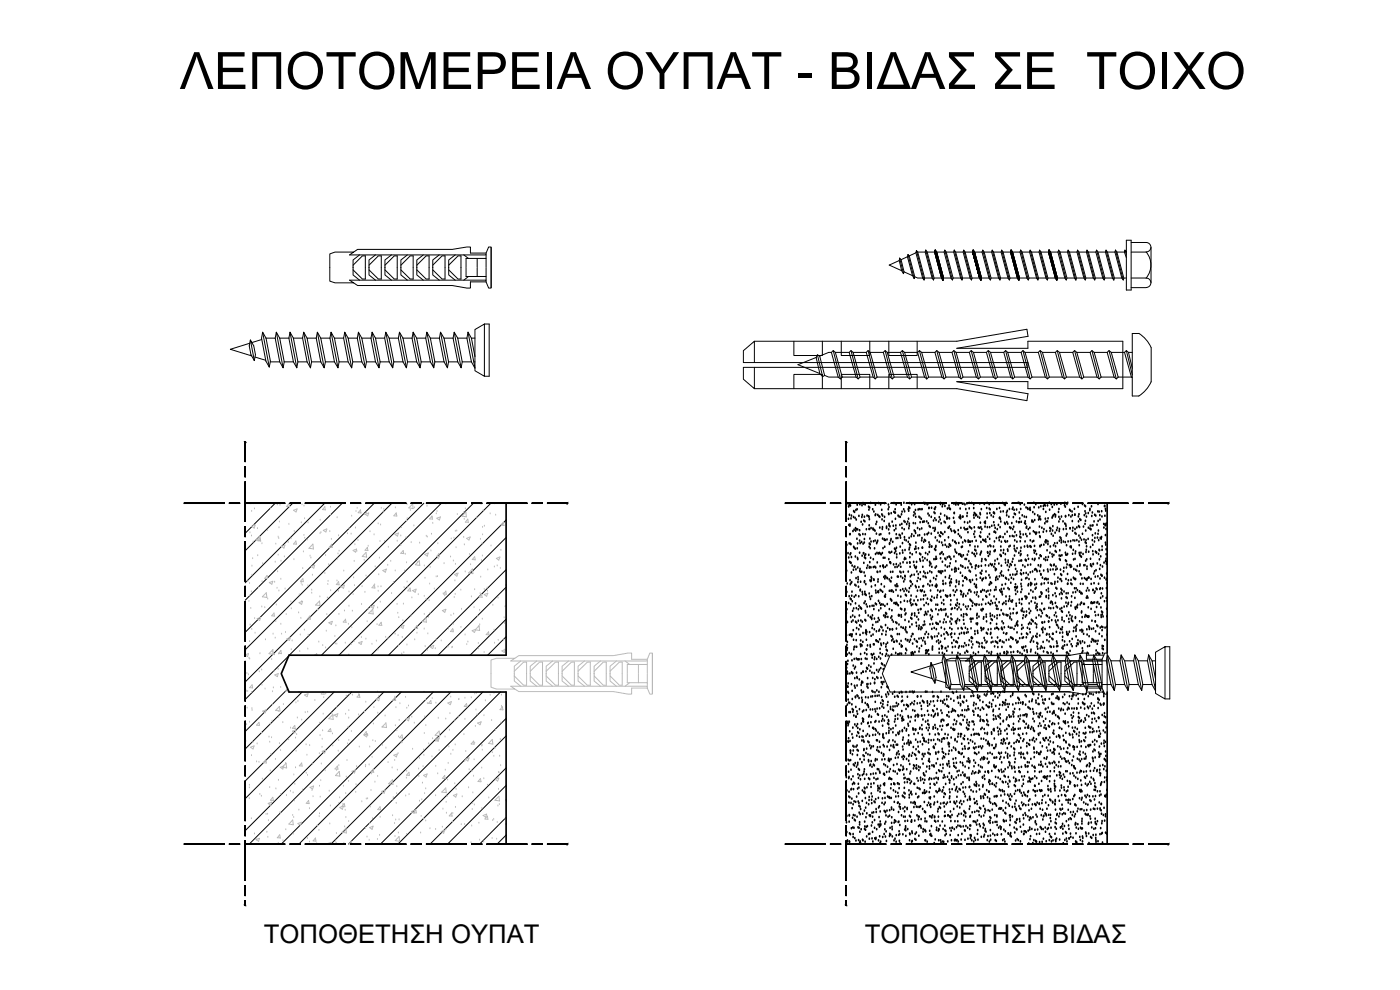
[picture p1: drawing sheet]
<svg xmlns="http://www.w3.org/2000/svg" width="420mm" height="297mm" viewBox="0 0 420 297" stroke-linecap="round" stroke-linejoin="round" font-family="sans-serif">
<defs><g id="words">
<text font-size="15.4" x="53.9" y="26.7">ΛΕΠΟΤΟΜΕΡΕΙΑ ΟΥΠΑΤ - ΒΙΔΑΣ ΣΕ ΤΟΙΧΟ</text>
<g font-size="7.7">
<text x="79.2" y="283">ΤΟΠΟΘΕΤΗΣΗ ΟΥΠΑΤ</text>
<text x="259.5" y="283">ΤΟΠΟΘΕΤΗΣΗ ΒΙΔΑΣ</text>
</g>
</g></defs>
<!-- layer: hatch -->
<g fill="none" stroke="#000" stroke-width=".3">
<path d="M106.1 75.6l1.2-.8h28.4l5.5-.7v1.8h4.7l.7-1.8h.8v12.2M107.9 76.5l-1.9 1.5v1.6M112.7 76.5l-2 1.5v1.6M117.5 76.5l-2 1.5v1.6M122.3 76.5l-2 1.5v1.6M127 76.5l-1.9 1.5v1.6M131.8 76.5l-1.9 1.5v1.6M136.6 76.5l-1.9 1.5v1.6M139.2 76.5l1.4 1M143.2 77.5v2.7M145.9 75.9v.6h-41l1.2-.9h-5.6l-1.5 .6v8.2l1.5 .5h5.6l-1.2-.8h41v.5M145.9 76.5v1h-6v2.7"/>
<path d="M145.9 77.5v2.7M147.4 74.3v12.1h-.8l-.7-1.8h-4.7v1.8h-1.1l-4.4-.7h-28.4l-1.2-.8M78.8 99.7l1 1.8 1.4 6.9-.4 1.7-1-1.7-1.3-6.9zM78.8 99.7l2 10.4M82.9 99.7l2.1 10.6M87 99.7l2.1 10.6M91.1 99.7l2.1 10.6M95.3 99.7l2 10.6M99.4 99.7l2 10.6M103.5 99.7l2 10.6M106 80.2v.8l2.8 2.7h.8v-6.9h-.8l-2.8 2.8v.7M106 81v1.5l1.9 1.6"/>
<path d="M107.6 99.7l2 10.6M110.7 80.2v.8l2.8 2.7h.9v-6.9h-.9l-2.8 2.8v.7M110.7 81v1.5l2 1.6M111.7 99.7l2 10.6M115.5 80.2v.8l2.8 2.7h.9v-6.9h-.9l-2.8 2.8v.7M115.5 81v1.5l2 1.6M115.8 99.7l2.1 10.6-1.1-1.7M119.9 99.7l2.1 10.6M120.3 80.2v.8l2.8 2.7h.9v-6.9h-.9l-2.8 2.8v.7M120.3 81v1.5l2 1.6M124 99.7l2.1 10.6M125.1 80.2v.8l2.8 2.7h.9v-6.9h-.9l-2.8 2.8v.7"/>
<path d="M125.1 81v1.5l1.9 1.6M128.1 99.7l2.1 10.6-1-1.7M129.9 80.2v.8l2.8 2.7h.9v-6.9h-.9l-2.8 2.8v.7M129.9 81v1.5l1.9 1.6M132.2 99.7l2.1 10.6M134.7 80.2v.8l2.8 2.7h.8v-6.9h-.8l-2.8 2.8v.7M134.7 81v1.5l1.9 1.6M136.3 99.7l2.1 10.6M139.9 80.3v2.7h6v1.1M140.5 99.7l2 10.6M140.5 99.7l1 1.8M140.5 99.7l-.4 1.8"/>
<path d="M140.6 83l-1.4 1.1M143.2 80.3v2.7M145.4 97.2l-2.9 1.7v12.3l2.9 1.7v-15.7h1.4v15.7h-1.4M145.9 80.3v2.7M75 103l-5.9 1.8 6.5 2M75.1 102l-.3 1.8 .5 2.6 1 1.8 .4-1.8-.5-2.6-1.1-1.8 1.2 6.2M76.5 107.1l3.3 1M78.5 101.9l-2.9 .9M79.8 101.5h2.8M81.1 108.6h2.8M82.6 101.5l.3-1.8 1 1.8M82.6 101.5l1.3 7.1"/>
<path d="M83.9 108.6l1.1 1.7 .3-1.7M83.9 101.5h2.8M83.9 101.5l1.4 7.1M85.3 108.6h2.8M86.7 101.5l.3-1.8 1.1 1.8M86.7 101.5l1.4 7.1M88.1 101.5h2.7l.3-1.8 1.1 1.8M88.1 108.6l1 1.7 .3-1.7M88.1 101.5l1.3 7.1M89.4 108.6h2.8l1 1.7M90.8 101.5l1.4 7.1M93.5 108.6h2.8"/>
<path d="M94.9 101.5h-2.7l1.3 7.1-.3 1.7M94.9 101.5l.4-1.8 1 1.8M94.9 101.5l1.4 7.1M96.3 108.6l1 1.7 .4-1.7M96.3 101.5h2.7M96.3 101.5l1.4 7.1M97.7 108.6h2.7M99 101.5l.4-1.8 1 1.8M99 101.5l1.4 7.1M100.4 101.5h2.7l.4-1.8 1 1.8M100.4 108.6l1 1.7 .4-1.7M100.4 101.5l1.4 7.1"/>
<path d="M101.8 108.6h2.7l1 1.7M103.1 101.5l1.4 7.1M105.9 108.6h2.7M107.2 101.5h-2.7l1.4 7.1-.4 1.7M107.2 101.5l.4-1.8 1 1.8M107.2 101.5l1.4 7.1M108.6 108.6l1 1.7 .4-1.7M108.6 101.5h2.7M108.6 101.5l1.4 7.1M110 108.6h2.7M111.3 101.5l.4-1.8 1 1.8M111.3 101.5l1.4 7.1"/>
<path d="M112.7 101.5h2.7l.4-1.8 1 1.8M112.7 108.6l1 1.7 .4-1.7M112.7 101.5l1.4 7.1M114.1 108.6h2.7M115.4 101.5l1.4 7.1M118.2 108.6h2.7M118.2 108.6l-.3 1.7M119.5 101.5h-2.7l1.4 7.1M119.5 101.5l.4-1.8 1 1.8M119.5 101.5l1.4 7.1M120.9 108.6l1.1 1.7 .3-1.7M120.9 101.5h2.8"/>
<path d="M120.9 101.5l1.4 7.1M122.3 108.6h2.8M123.7 101.5l.3-1.8 1.1 1.8M123.7 101.5l1.4 7.1M125.1 108.6l1 1.7 .3-1.7M125.1 101.5h2.7M125.1 101.5l1.3 7.1M126.4 108.6h2.8M127.8 101.5l.3-1.8 1.1 1.8M127.8 101.5l1.4 7.1M129.2 101.5h2.7M129.2 101.5l1.3 7.1"/>
<path d="M130.5 108.6h2.8M130.5 108.6l-.3 1.7M131.9 101.5l.3-1.8 1.1 1.8M131.9 101.5l1.4 7.1M133.3 108.6l1 1.7 .3-1.7M133.3 101.5h2.7M133.3 101.5l1.3 7.1M134.6 108.6h2.8M136 101.5l.3-1.8 1.1 1.8M136 101.5l1.4 7.1M137.4 108.6l1 1.7 .3-1.7M137.4 101.5h2.7"/>
<path d="M137.4 101.5l1.3 7.1M138.7 108.6h2.8M140.1 101.5l1.4 7.1M141.5 108.6l1 1.9M142.2 108.6h.3M142.5 101.5h-1l1 5.5M82.6 151l-9 9M87.8 151l-14.2 14.3M97.5 151l-23.9 23.9M102.7 151l-29.1 29.1M112.3 151l-38.7 38.7M117.6 151l-44 44"/>
<path d="M127.2 151l-53.6 53.6M132.5 151l-45.7 45.6M142.1 151l-45.6 45.6M147.3 151l-45.6 45.6M151.9 156l-40.6 40.6M151.9 161.3l-35.3 35.3M151.9 176.2l-20.4 20.4M151.9 170.9l-25.7 25.7M86.7 196.8l-13.1 13.1M151.9 191l-5.6 5.6M151.9 185.8l-10.8 10.8M279.2 199.8l-5.8 1.8 6.4 2"/>
<path d="M279.4 198.8l-.3 1.8 .5 2.6 1 1.8 .3-1.8-.5-2.6-1-1.8 1.2 6.2M282.8 198.7l-2.9 .9M283.1 196.5l1 1.8 1.3 6.9-.3 1.8-1-1.8-1.4-6.9zM283.1 196.5l2 10.5M284.1 198.3h2.8M286.9 198.3l.3-1.8 1 1.8M286.9 198.3l1.3 7.1M287.2 196.5l2 10.7M288.2 198.3h2.8M288.2 198.3l1.4 7.1M291 198.3l.3-1.8 1 1.8M291 198.3l1.3 7.1"/>
<path d="M291.3 196.5l2 10.7M292.3 198.3h2.8l.3-1.8 1 1.8M292.3 198.3l1.4 7.1M292.8 198.3l-1.9 1.6v1.5M295.1 198.3l1.3 7.1M295.4 196.5l2 10.7M297.6 198.3l-1.9 1.6v1.5M299.2 198.3h-2.8l1.4 7.1-.4 1.8M299.2 198.3l.3-1.8 1 1.8M299.2 198.3l1.3 7.1M299.5 196.5l2 10.7M300.5 198.3h2.8"/>
<path d="M300.5 198.3l1.4 7.1M302.3 198.3l-1.9 1.6v1.5M303.3 198.3l.3-1.8 1 1.8M303.3 198.3l1.3 7.1M303.6 196.5l2 10.7M304.6 198.3h2.8l.3-1.8 1 1.8M304.6 198.3l1.4 7.1M307.1 198.3l-1.9 1.6v1.5M307.4 198.3l1.3 7.1M307.7 196.5l2.1 10.7M311.5 198.3h-2.8l1.4 7.1-.3 1.8M311.5 198.3l.3-1.8 1 1.8"/>
<path d="M311.5 198.3l1.3 7.1M311.8 196.5l2.1 10.7M311.9 198.3l-1.9 1.6v1.5M312.8 198.3h2.8M312.8 198.3l1.4 7.1M315.6 198.3l.3-1.8 1 1.8M315.6 198.3l1.3 7.1M315.9 196.5l2.1 10.7M316.7 198.3l-1.9 1.6v1.5M316.9 198.3h2.8l.3-1.8 1.1 1.8M316.9 198.3l1.4 7.1M319.7 198.3l1.4 7.1"/>
<path d="M320 196.5l2.1 10.7-1-1.8M321.3 196.6h-54.2l-2.3 5.5 2.3 5.5h54.2M321.5 198.3l-1.9 1.6v1.5M323.8 198.3h-2.7l1.4 7.1M323.8 198.3l.3-1.8 1.1 1.8M323.8 198.3l1.4 7.1M324.1 198.3l1.4 1.1M324.1 196.5l2.1 10.7M325.2 198.3h2.7M325.2 198.3l1.4 7.1M326.1 196.6h5.2M327.9 198.3l.4-1.8 1 1.8"/>
<path d="M327.9 198.3l1.4 7.1M328.1 199.4v2.6M328.3 196.5l2 10.7M329.3 198.3h2.7M329.3 198.3l1.4 7.1M330.8 197.8v.5h-41l1.2-.8h-5.5l-1.7 .5v8.2l1.7 .5h5.5l-1.2-.8h41v.5M330.8 198.3v1.1h-6v2.6M330.8 199.4v2.6M332 198.3l.4-1.8 1 1.8M332 198.3l1.4 7.1M332.3 195.9h-.7l-.8 1.9h-4.7v-1.9h-1.1l-4.4 .8h-28.4l-1.2 .8M332.3 196.1v12.2h-.7l-.8-1.9h-4.7v1.9h-1.1l-4.4-.8h-28.4l-1.2-.8"/>
<path d="M332.4 196.5l2 10.7-1-1.8M333.4 198.3h2.7M333.4 198.3l1.4 7.1M336.1 198.3l.4-1.8 1 1.8M336.1 198.3l1.4 7.1M336.5 196.5l2 10.7M337.5 198.3h2.7M337.5 198.3l1.4 7.1M340.2 198.3l.4-1.8 1 1.8M340.2 198.3l1.4 7.1M340.6 196.5l2 10.7M341.6 198.3h2.8"/>
<path d="M341.6 198.3l1.4 7.1M344.4 198.3l1.3 7.1M344.7 196.5l2.1 10.7M344.7 196.5l1 1.8M344.7 196.5l-.3 1.8M346.8 198.3h-1.1l1.1 5.5M349.6 194l-2.8 1.7v12.4l2.8 1.6v-15.7h1.5v15.7h-1.5M86.4 206.7l-12.8 12.8M90.7 207.6l-17.1 17.1M100.3 207.6l-26.7 26.7M105.5 207.6l-31.9 32M115.2 207.6l-41.6 41.6"/>
<path d="M120.4 207.6l-45.6 45.7M130 207.6l-45.6 45.7M135.3 207.6l-45.6 45.7M144.9 207.6l-45.6 45.7M150.2 207.6l-45.6 45.7M151.9 215.5l-37.7 37.8M280.8 203.9l3.2 1M285.4 205.4h2.8M288.2 205.4l1 1.8 .4-1.8M289.6 205.4h2.7M290.9 202v.8l2.7 2.8h.9v-6.9h-.9l-2.7 2.7v.8M290.9 202.8v1.5l1.9 1.6"/>
<path d="M292.3 205.4l1 1.8 .4-1.8M293.7 205.4h2.7l1 1.8M295.7 202v.8l2.8 2.8h.8v-6.9h-.8l-2.8 2.7v.8M295.7 202.8v1.5l1.9 1.6M297.8 205.4h2.7M300.4 202v.8l2.8 2.8h.9v-6.9h-.9l-2.8 2.7v.8M300.4 202.8v1.5l1.9 1.6M300.5 205.4l1 1.8 .4-1.8M301.9 205.4h2.7M304.6 205.4l1 1.8 .4-1.8M305.2 202v.8l2.8 2.8h.9v-6.9h-.9l-2.8 2.7v.8M305.2 202.8v1.5l1.9 1.6"/>
<path d="M306 205.4h2.7l1.1 1.8M310 202v.8l2.8 2.8h.8v-6.9h-.8l-2.8 2.7v.8M310 202.8v1.5l1.9 1.6M310.1 205.4h2.7M312.8 205.4l1.1 1.8 .3-1.8M314.2 205.4h2.7M314.8 202v.8l2.8 2.8h.8v-6.9h-.8l-2.8 2.7v.8M314.8 202.8v1.5l1.9 1.6M316.9 205.4l1.1 1.8 .3-1.8M318.3 205.4h2.8M319.6 202v.8l2.8 2.8h.8v-6.9h-.8l-2.8 2.7v.8M319.6 202.8v1.5l1.9 1.6"/>
<path d="M322.5 205.4h2.7M322.5 205.4l-.4 1.8M324.8 202.2v2.6h6v1.1M325.2 205.4l1 1.8 .4-1.8M325.5 204.8l-1.4 1.1M326.1 207.6h5.2M326.6 205.4h2.7M328.1 202.2v2.6M329.3 205.4l1 1.8 .4-1.8M330.7 205.4h2.7M330.8 202.2v2.6M334.8 205.4h2.7"/>
<path d="M334.8 205.4l-.4 1.8M337.5 205.4l1 1.8 .4-1.8M338.9 205.4h2.7M341.6 205.4l1 1.8 .4-1.8M343 205.4h2.7M345.7 205.4l1.1 1.9M346.5 205.4h.3M151.9 220.8l-32.5 32.5M151.9 235.7l-17.6 17.6M151.9 230.4l-22.8 22.9M151.9 250.6l-2.7 2.7M151.9 245.3l-8 8"/>
</g>
<!-- layer: hatch4 -->
<g fill="none" stroke="#bababa" stroke-width=".3">
<path d="M75 159.9h.1M75.2 151.2h.1M75.3 151l.9 .1M75.5 153.4h.1M76.2 157.7h.1M76.2 151v.1M76.4 152.7h.1M76.6 157.5l-1.1 .4 .8 .5 .3-.8M77.3 158.6h.1M80.3 159.1h.1M81.2 152.7h.1M83.2 151.5h.1"/>
<path d="M83.7 158.4h.1M83.9 156.6h.1M84 151.6h.1M86.7 157.3h.1M86.7 151.1l.2 .9h-.9zM88.3 159.5h.1M89.2 152.7l-1.1 .4 .8 .5 .3-.9M90.4 156.9h.1M90.6 151.5h.1M91.2 151.8h.1M91.4 155.6h.1M92.5 156.9h.1"/>
<path d="M96.1 156.1h.1M96.3 159.8h.1M97.6 153l-.1-1-.7 .9 .9 .1M98.1 158.7l-1.1 .4 .8 .5 .3-.9M99 159.5h.1M99.2 154.5h.1M99.2 152.2h.1M101.2 155.3h.1M104.8 158.7h.1M105.5 154.9h.1M106.7 158.4h.1M106.8 153.5h.1"/>
<path d="M107.2 152.5h.1M108.2 153l.2 .9-.9-.1zM109.3 154.4h.1M109.6 154.3l1.1-.4-.3 .9zM109.9 153.9h.1M111 159.5h.1M113.5 157.2h.1M114.2 157.5h.1M114.4 152.5h.1M115 153.7h.1M115.2 152.8h.1M118.7 152.4h.1"/>
<path d="M119.1 154.8l-.2-.9-.7 .9h.9M120.5 158.3h.1M122 156.4h.1M122.2 151.4h.1M122.2 155.6h.1M123.1 153.1h.1M123.8 151.2l.2 1.4-1.3-.2 1.2-1.2M124.2 157.8h.1M124.4 152.4h.1M128.1 151.9h.1M129.7 155.3h.1M129.7 154.8l.1 1-.9-.1z"/>
<path d="M129.9 157h.1M130.9 154.2h.1M131.1 155.5l1.1-.4-.3 .9-.8-.5M131.1 153.5h.1M133.8 151.2h.1M136.7 159.4h.1M137.1 159.3h.1M137.2 154.4h.1M139.1 153.8h.1M139.3 155.8h.1M139.7 152.7h.1M139.8 153.7l.2 1.4-1.4-.2z"/>
<path d="M140.6 156.7h-.9l.7-.9 .1 .9M143.1 155.3h.1M144.1 151l.3 .2 .1-.2M144.8 158.2h.1M145 153.2h.1M145.4 157.9h.1M147.1 154.2h.1M148.4 151.2h.1M148.8 154.6h.1M151.3 157.7l-.2-1-.7 .9 .9 .1M74.4 174.4h.1M74.9 175.1h.1"/>
<path d="M75 178.8h.1M75.4 177.6h.1M75.5 160.8h.1M75.6 172.6h.1M75.6 169.9h.1M75.8 167.6h.1M76 162.6h.1M77.3 166.7h.1M77.6 176.4h.1M77.9 160.8l.2 1.4-1.3-.2zM78.1 161.4l.2 .9-.9-.1 .7-.8M78.6 163.1h.1"/>
<path d="M78.7 174.6h.1M78.8 169.1h.1M79.9 177.8l-1.2 1.3 1.4 .2-.2-1.4M80.1 172.7l.2 .9M80.2 172.7l-.7 .8 .8 .1M80.3 179.7h.1M80.8 174.8l1.1-.4-.3 .9zM82.4 174.7h.1M82.6 168.7h.1M82.8 163.3h.1M83.1 176.5h.1M83.3 171.6h.1"/>
<path d="M83.5 166.6h.1M83.5 161.1h.1M83.7 161.6h.1M83.7 177.3h.1M84.3 173.8h.1M84.3 168.4h.1M85.3 167.1h.1M85.5 163.5l-1 .4 .7 .6 .3-.9M85.6 176.7h.1M86.5 162.8h.1M87.3 161.7h.1M88.2 167.9h.1"/>
<path d="M88.8 162.3l.2 1-.9-.1 .7-.9M89.8 178.5h.1M90.4 175h.1M90.7 175.6h.1M90.8 170.6h.1M90.9 173.6l.2 .9-.9-.1zM91.1 165.6h.1M91.2 160.6h.1M91.4 161.5h.1M92.2 162h.1M92.4 175.8h.1M93 166.9h.1"/>
<path d="M93.3 167.4h.1M93.4 170l1-.4-.3 .9M93.4 170l.7 .5M93.6 178h.1M93.6 177.1h.1M93.8 172.6h.1M93.9 163.3l.2 1.4-1.3-.2zM96 179.1h.1M96.1 160.1h.1M97.5 172.1h.1M97.7 166.7h.1M98.3 179.4h.1"/>
<path d="M98.4 175.4h.1M98.5 174.4h.1M98.6 169.4h.1M98.8 164.5h.1M99.2 177.2h.1M99.4 161.8h.1M99.6 163.3l-.8 .9h.9l-.2-.9M101.1 174.3h.1M101.3 167.8h.1M101.4 166.2h.1M101.6 177.4h.1M101.6 160.8h.1"/>
<path d="M101.6 174.5l.2 1M101.6 174.5l-.7 .9 .9 .1M101.8 165.4h.1M102.3 176l1.1-.4-.3 .9zM103.2 171.4h.1M104.3 160.1h.1M104.7 177.6h.1M105.4 160.3h.1M106 178.4h.1M106 165.1l1-.4-.3 1zM106.1 173.4h.1M106.3 168.4h.1"/>
<path d="M106.4 175.7h.1M106.5 163.4h.1M107.1 165.4h.1M107.4 162.2h.1M108.7 176h.1M109.3 168.1h.1M109.5 177.7h.1M109.9 172.8h.1M109.9 165.8l.1 1.4-1.3-.3zM110.2 164.2l.2 1-.8-.1 .7-.9M110.5 163.9h.1M112.3 160.5h.1"/>
<path d="M112.4 175.5l.1 .9-.9-.1zM112.4 175.5h.1M112.6 170.1h.1M113.5 176.1h.1M113.5 177.4h.1M113.7 172.5h.1M113.9 167.5h.1M114 162.5h.1M114.3 176.1h.1M114.9 171.2l1.1-.4-.3 .9zM115.4 162.5h.1M116.4 169.6h.1"/>
<path d="M116.5 164.2h.1M117.3 168.4h.1M117.5 178.1h.1M118.1 174.7h.1M118.5 160.3l1.1-.4-.3 1zM118.6 171.3h.1M119.2 162.4h.1M120.3 163.7h.1M120.3 160.8h.1M121 165.2l.2 .9-.9-.1zM121.3 176.3h.1M121.5 171.3h.1"/>
<path d="M121.6 166.3h.1M121.8 161.4h.1M122 168.9h.1M122.2 174.6h.1M122.3 176.4h.1M123.1 176.4l.1 1M123.1 176.4l-.7 .9 .9 .1M123.4 162.8h.1M123.6 179.4h.1M124.9 176.8l-1.1 .4 .8 .5 .3-.9M125.3 168.8h.1M125.5 178.4h.1"/>
<path d="M125.8 168.2l.2 1.5-1.3-.3zM125.9 163h.1M127.3 178.9h.1M127.3 169.8h.1M127.5 166.4l1-.5-.3 1zM127.6 173.5h.1M127.9 179.8h.1M127.9 160.9h.1M128.2 161.1h.1M128.9 175.2h.1M129.1 170.3h.1M129.3 165.3h.1"/>
<path d="M129.5 160.3h.1M130.3 176.7h.1M130.9 173.1h.1M131.3 173h.1M131.4 163.1h.1M131.5 167.6h.1M131.7 166.1l.2 .9-.9-.1 .7-.8M133 178.2h.1M133.3 169.1h.1M133.5 178.8h.1M133.8 177.4l.1 .9M133.8 177.4l-.7 .8 .9 .1"/>
<path d="M135.2 167.1h.1M135.4 161.7h.1M136.1 168.3h.1M136.2 161.5h.1M136.3 179.3h.1M136.4 172.4l1.1-.5-.4 1zM136.5 174.3h.1M136.6 178.3h.1M136.7 169.3h.1M136.9 164.3h.1M136.9 172.3h.1M138.3 177.1h.1"/>
<path d="M139.1 161.2h.1M139.4 163.5h.1M139.6 171.6h.1M140.6 171.9l1.2-1.2 .1 1.4zM140.9 166.4h.1M141.1 161.1l-1.1 .4 .8 .5 .3-.9M141.2 169.4h.1M141.5 179.1h.1M142.5 176.9h.1M142.5 167l.2 1-1-.1zM144.1 178.1h.1M144.2 161.8h.1"/>
<path d="M144.3 173.2h.1M144.5 168.2h.1M144.5 178.3l.2 .9-.9-.1 .8-.8M144.7 163.2h.1M144.8 166.8h.1M144.8 160.5h.1M145.3 176.9h.1M145.3 178.4l1.1-.4-.3 .9-.8-.5M146.2 176.4h.1M146.3 177.4h.1M146.4 171h.1M147.4 163.8h.1"/>
<path d="M148.4 170.1h.1M149.2 169.8h.1M149.5 179.4h.1M150 167.1l-1 .4 .7 .5 .3-.8M150.2 170.5h.1M150.3 165.1h.1M151.8 177.1h.1M151.8 175.7h.1M73.6 194.2v.1M73.6 194.3l.1 .8h-.1M74.6 196.1l-1 .4 .7 .5 .3-.9M74.7 197.5h.1"/>
<path d="M74.7 180.5h.1M74.9 192.5h.1M74.9 197.7h.1M75.1 187.5h.1M75.3 182.6h.1M75.6 188.8h.1M76.4 185.6h.1M76.5 190h.1M77.2 185.6l1-.4-.3 1-.7-.5M78 196.2h.1M78.6 182.1h.1M79.5 182.3h.1"/>
<path d="M79.7 192h.1M81.5 197.9h.1M81.7 195.7h.1M81.9 194.9l.1 1.4-1.3-.2 1.2-1.2M82 190.3h.1M82.4 196.5h.1M82.4 184.9l-.1-1-.8 .9 .9 .1M82.6 191.5h.1M82.8 186.5h.1M82.9 181.5h.1M83.7 196.2h.1M84.3 187.3h.1"/>
<path d="M84.3 195.1l-.7 .9 .9 .1-.2-.9M84.5 190.3h.1M85.7 189.8h.1M85.9 184.4h.1M87.2 191.2l-1.1 .5 .8 .5 .3-.9M87.3 180.6h.1M87.4 194.9h.1M87.4 182.7h.1M87.7 192.3h.1M89.6 183.9h.1M89.7 180.8l1.1-.4-.3 .9zM90 195.5h.1"/>
<path d="M90.1 190.5h.1M90.3 185.5h.1M90.5 180.5h.1M91.4 189h.1M92.4 194.8h.1M92.5 190.6h.1M93 184.9l.1 .9-.9-.1zM93 185.8h.1M94.6 196.6l.4-.5 .1 .5M94.7 181.6l1.2-1.3 .2 1.5M94.7 181.5l1.4 .2M95.3 183.1h.1"/>
<path d="M95.4 183h.1M95.7 192.6h.1M96.9 193.7h.1M97.7 194.4h.1M97.9 189.4h.1M98.1 184.4h.1M98.7 186.8l1-.4-.3 1zM100.5 191h.1M100.6 193.2h.1M100.8 187.8h.1M101.1 193.2h.1M101.7 184.3h.1"/>
<path d="M103.4 183.3h.1M103.6 193h.1M103.8 186.7l-.1-.9-.7 .8 .9 .1M104.6 187.3h.1M104.7 196.5h.1M104.7 181.9h.1M105.4 193.3h.1M105.6 188.3h.1M105.7 183.4h.1M106.3 192.4h.1M107.6 192.9l1.1-.4-.3 .9zM108.5 191.3h.1"/>
<path d="M108.5 181.4h.1M109.8 191.8h.1M110.2 186.5h.1M110.4 182.8h.1M111.4 183.7h.1M111.6 193.3h.1M111.8 182.8l.2 1.4-1.3-.2zM112.3 181.6l-1 .4 .7 .5 .3-.9M112.9 192.3h.1M113.2 187.4h.1M113.3 182.4h.1M113.4 195.1h.1"/>
<path d="M114.1 180.7h.1M114.4 186.7l.2 .9h-.9zM115.7 191.2h.1M116.5 191.6h.1M118.6 190.3h.1M119.2 181.3h.1M119.4 184h.1M119.5 190.7h.1M119.6 193.7h.1M119.7 185.3h.1M120.2 188l1-.4-.3 .9zM120.6 196.2h.1"/>
<path d="M120.7 191.2h.1M120.9 186.3h.1M121.1 181.3h.1M121.2 195.9h.1M122.1 193.5h.1M123.4 184.8h.1M124.5 192h.1M125.1 190h.1M125.3 188.6l-.8-.1 .7-.9 .1 1M126.7 186.5l1.1-1.2 .2 1.4M126.7 186.5l1.3 .2M127.3 188.8h.1"/>
<path d="M127.3 184.3h.1M127.6 194h.1M128.2 195.1h.1M128.4 190.2h.1M128.6 185.2h.1M128.8 180.2h.1M129.1 184.1h.1M129.1 194l1.1-.3-.3 .9M129.1 194.1l.7 .5M130.6 194.6h.1M130.9 192.1h.1M132.4 192.3h.1"/>
<path d="M132.8 183.2l1-.4-.3 .9zM134.4 194.1h.1M134.6 188.7h.1M135.3 184.7h.1M135.6 194.3h.1M135.8 194.2h.1M135.9 188.6l-.7 .9 .9 .1-.3-1M136 189.2h.1M136 187.3h.1M136.1 184.3h.1M138.3 188.2h.1M138.5 182.8h.1"/>
<path d="M139.6 190.5h.1M140.1 193.4h.1M140.4 192.6h.1M141.7 189.2l1-.4-.3 1zM142.3 182.3h.1M143.3 185h.1M143.6 193.1h.1M143.6 194.7h.1M143.7 188.1h.1M143.8 187.7l.1 1.5-1.3-.2zM143.9 183.1h.1M144 187.5h.1"/>
<path d="M144.7 185.8h.1M145.3 195.8h.1M145.9 190.4l.9 .1M145.9 190.4l.7-.8 .2 .9M147.9 181.6h.1M148.3 189h.1M148.4 193h.1M149.5 192.1h.1M151.2 192h.1M151.3 185.4h.1M151.4 187.1h.1M151.6 195h.1"/>
<path d="M151.6 182.1h.1M151.7 194.8l-1.1 .5 .7 .5 .4-.9M154.5 197.5l1.2-.8h28.4l4.4-.8h1.1v1.9h4.7l.7-1.9h.8v12.2M156.3 198.3l-2 1.6v1.5M161.1 198.3l-2 1.6v1.5M165.9 198.3l-2 1.6v1.5M170.6 198.3l-1.9 1.6v1.5M175.4 198.3l-1.9 1.6v1.5M180.2 198.3l-1.9 1.6v1.5M185 198.3l-1.9 1.6v1.5M187.6 198.3l1.4 1.1M191.6 199.4v2.6"/>
<path d="M194.3 197.8v.5h-41l1.2-.8h-5.5l-1.6 .5v8.2l1.6 .5h5.5l-1.2-.8h41v.5M194.3 198.3v1.1h-6v2.6M194.3 199.4v2.6M195.8 196.1v12.2h-.8l-.7-1.9h-4.7v1.9h-1.1l-4.4-.8h-28.4l-1.2-.8M73.8 207.2h.1M73.9 207.5h.1M74 217.4h.1M74.1 202.1h.1M74.2 212.5h.1M74.3 207.5h.1M74.5 202.5h.1M74.9 216.7h.1"/>
<path d="M75.5 207.8h.1M75.6 212.6h.1M75.6 213.1h.1M75.6 205.5l.2 .9-.9-.1zM77.7 216.7l.2 1-.9-.1zM77.8 201.6h.1M78.5 220h.1M78.5 201h.1M78.6 205.6h.1M78.8 213.3l1.1-.3-.3 .9zM79.5 206.7h.1M81.1 217.3h.1"/>
<path d="M81.7 216.4h.1M81.8 207.5h.1M81.8 211.4h.1M82 206.4h.1M82.2 201.4h.1M83.5 200.8h.1M83.5 202.1l-1 .4 .7 .5 .3-.9M83.6 215.2h.1M83.7 213.5h.1M83.9 211.9l.1 1.4-1.3-.1zM84.2 206.3h.1M84.9 216.8h.1"/>
<path d="M85 211.4h.1M86.3 206.5l-.6 .8h.9M86.5 207v.3M87.2 218.5h.1M87.8 219.4l1-.4-.3 .9zM88.6 218.6l-.1-.9-.7 .8 .8 .1M88.8 210.9h.1M89.2 215.4h.1M89.4 210.4h.1M89.7 207.9h.1M90.6 216.1h.1M91.4 208.5l1.1-.4-.3 .9-.8-.4"/>
<path d="M91.6 213.8h.1M92.3 213.7h.1M94.5 210.2h.1M95.9 217h.1M96.8 219.3h.1M96.9 207.6l-.5 .6 .9 .1-.1-.7M97 214.3h.1M97.2 209.3h.1M97.7 208.2h.1M99.2 218.6l.2 .9-.9-.1zM99.6 214.2h.1M99.8 214.4l.2 1.4-1.3-.2 1.2-1.2"/>
<path d="M100 214.8h.1M100.3 214.5l1.1-.3-.3 .9-.8-.5M101 212.2h.1M103.7 214.3h.1M103.9 208.9h.1M104.5 218.2h.1M104.6 215.5h.1M104.7 213.2h.1M104.9 208.3h.1M105.5 219.5h.1M105.7 208.6h.1M107.6 214.5h.1"/>
<path d="M107.7 208.4h.1M107.8 208.3l.2 .9M107.9 208.3l-.8 .9h.9M109.4 213.6h.1M109.8 210.7h.1M112.1 217.2h.1M112.2 212.3h.1M112.9 209.7l1.1-.4-.3 1zM113.3 207.7h.1M113.4 214h.1M113.7 208.9h.1M114.9 218.2h.1"/>
<path d="M115.6 214.8h.1M115.8 216.9l.2 1.4-1.4-.2zM118.5 209.2h.1M118.6 209.2l.1 1-.8-.1zM118.7 217.7h.1M118.8 212.3h.1M119.1 219.2h.1M119.8 216.1h.1M120 211.1h.1M121.7 209.2h.1M122.1 212.5h.1M122.6 211.8h.1"/>
<path d="M122.9 215.3l-1.1 .5 .8 .5 .3-.9M123.6 215.2h.1M124.3 217h.1M127.3 207.7h.1M127.5 215.1h.1M127.7 210.1h.1M127.8 217.7h.1M128.3 211.1h.1M129.3 210.2l.2 .9M129.3 210.2l-.7 .8 .9 .1M129.7 209.6h.1M130.8 211h.1"/>
<path d="M131.5 215.5h.1M131.8 219.4l.2 1.4-1.4-.2zM133.8 215.8h.1M134.4 210.9l1.1-.4-.4 .9zM134.5 207.9h.1M134.9 219.1h.1M135 214.1h.1M135.3 209.2h.1M136.5 216.2h.1M137.5 215.3h.1M137.7 209.9h.1M137.7 209.8h.1"/>
<path d="M139.5 215.8h.1M139.5 209.5h.1M140 211.1l.2 .9-.9-.1zM141.4 209.4h.1M142.5 208.2h.1M142.7 218h.1M142.8 213h.1M143 208h.1M143.2 214.5h.1M143.3 216.9l1.1-.3-.3 .9zM145.2 214.7h.1M145.7 210.3h.1"/>
<path d="M147.1 208.6h.1M147.5 216.2h.1M148.3 208h.1M148.7 219.1h.1M150.3 216.9h.1M150.5 211.9h.1M150.5 208.6h.1M150.7 212l.2 1M150.8 212l-.7 .9 .9 .1M154.3 202v.8l2.8 2.8h.9v-6.9h-.9l-2.8 2.7v.8M154.3 202.8v1.5l2 1.6M159.1 202v.8l2.8 2.8h.9v-6.9h-.9l-2.8 2.7v.8"/>
<path d="M159.1 202.8v1.5l2 1.6M163.9 202v.8l2.8 2.8h.9v-6.9h-.9l-2.8 2.7v.8M163.9 202.8v1.5l2 1.6M168.7 202v.8l2.8 2.8h.9v-6.9h-.9l-2.8 2.7v.8M168.7 202.8v1.5l1.9 1.6M173.5 202v.8l2.8 2.8h.9v-6.9h-.9l-2.8 2.7v.8M173.5 202.8v1.5l1.9 1.6M178.3 202v.8l2.8 2.8h.8v-6.9h-.8l-2.8 2.7v.8M178.3 202.8v1.5l1.9 1.6M183.1 202v.8l2.8 2.8h.8v-6.9h-.8l-2.8 2.7v.8M183.1 202.8v1.5l1.9 1.6M188.3 202.2v2.6h6v1.1"/>
<path d="M189 204.8l-1.4 1.1M191.6 202.2v2.6M194.3 202.2v2.6M73.6 227.4h.1M73.8 222.4h.1M74.8 239.6h.1M74.8 236.4h.1M74.8 235.6h.1M75.2 224.2l1-.4-.3 .9-.7-.5M75.5 226.7h.1M75.9 222.8h.1M77 228.6h.1"/>
<path d="M77.2 223.2h.1M77.7 228.7h.1M78 238.4h.1M78.4 238.9h.1M78.7 233.8h.1M79.8 228l.2 .9-.9-.1zM80.7 221.1h.1M80.9 236.3h.1M80.9 222.7h.1M81.1 231.3h.1M81.3 226.3h.1M81.5 221.3h.1"/>
<path d="M81.9 239.2l-.7 .9 .8 .1-.1-.9M82.7 227.9h.1M82.8 236.7h.1M83.6 234.1h.1M83.9 223.1h.1M84.2 225.2h.1M84.2 238.4h.1M85.2 229.8l-1.1 .4 .8 .5 .3-.8M85.7 229.1h.1M85.9 229l.1 1.4-1.3-.2zM86 238.7h.1M86.6 221.9h.1"/>
<path d="M87.2 237.4h.1M88 237.9h.1M88.2 232.5h.1M88.5 235.3h.1M88.7 230.4h.1M88.7 221.5h.1M88.9 225.4h.1M89 220.4h.1M90.5 228.9l.2 1-.9-.1 .8-.9M90.8 237.1h.1M91.9 223.5h.1M91.9 232h.1"/>
<path d="M92.1 226.6h.1M92.3 232.6h.1M92.9 223.7h.1M93.6 237.2h.1M93.7 229.4h.1M93.9 239h.1M94.1 235.8l-1.1 .4 .8 .6 .3-.9M95.8 226.1h.1M95.9 235.9h.1M96.1 220.7h.1M96.1 239.2h.1M96.3 234.2h.1"/>
<path d="M96.4 229.2h.1M96.6 224.2h.1M96.7 221.8h.1M96.7 225.4l1-.4-.2 .9zM97.6 231.3h.1M98.8 237.4h.1M99.8 220.2h.1M99.9 223.8h.1M101 231.1h.1M101.3 229.9l.1 .9-.9-.1zM101.5 225.4h.1M101.6 222.2h.1"/>
<path d="M101.7 229.7h.1M101.8 231.5l.2 1.4-1.3-.2zM101.9 239.4h.1M103.1 235.9h.1M103.8 238.1h.1M103.9 233.2h.1M104.1 228.2h.1M104.3 223.2h.1M104.6 234.4h.1M104.7 222.2h.1M105.6 231.4l1.1-.4-.3 .9zM106.8 237.7h.1"/>
<path d="M106.8 235.4h.1M107 230h.1M107.8 224.1h.1M109.7 230.1h.1M109.7 229.6h.1M109.9 239.7h.1M110.1 220.5l-.2-1-.7 .9 .9 .1M110.3 239.7h.1M110.3 220.2l-1 .4 .7 .5 .3-.9M110.4 220.7h.1M110.8 229.5h.1M111 224.1h.1"/>
<path d="M111.3 237.2h.1M111.5 232.2h.1M111.7 227.2h.1M111.9 222.2h.1M112 230.8l.2 .9-.9-.1 .7-.8M112.5 234.7h.1M112.6 222.5h.1M113.3 232.9h.1M114.6 237.4l1-.3-.3 .9zM114.7 223.6h.1M114.8 238.1h.1M115.8 224.5h.1"/>
<path d="M116.5 228.8h.1M116.6 235.1l1.2-1.1 .1 1.4zM117.7 230.4h.1M118 239.3h.1M118.2 226.6l1.1-.4-.3 .9zM118.4 228.2h.1M119 238.2h.1M119.1 236h.1M119.3 231.1h.1M119.5 226.1h.1M119.6 221.1h.1M120.4 222.9h.1"/>
<path d="M120.7 222.8h.1M120.7 220.5l.1 .9-.9-.1zM121.8 238.8h.1M122 233.5h.1M122 231.4h.1M122.7 231.7l.2 .9h-.9zM122.8 238.4h.1M123.8 224.8h.1M125.6 230.7h.1M125.7 232.9h.1M125.9 227.5h.1M126.6 240h.1"/>
<path d="M126.8 235h.1M127 230h.1M127.1 225h.1M127.1 232.6l1.1-.4-.4 1-.7-.6M127.2 226.6h.1M127.3 220.1h.1M127.4 238.1h.1M127.8 236.7h.1M128.7 223.2h.1M129.6 227.1h.1M129.8 221.6h.1M130.7 238.7h.1"/>
<path d="M130.8 229.9h.1M130.8 221.8l1-.4-.3 .9zM131.4 232.2h.1M131.5 222.4l-.1-1-.7 .9 .9 .1M131.8 225.2h.1M133.5 232.6l-.7 .9 .8 .1-.2-.9M133.6 221.1h.1M133.6 231.1h.1M133.8 236.4l.1 1.4-1.3-.2zM134.2 239h.1M134.3 234h.1M134.5 229.1h.1"/>
<path d="M134.7 224.1h.1M135.3 226.3h.1M135.9 225.2h.1M136.1 238.7l1-.5-.3 1zM136.5 235.1h.1M136.6 223.5h.1M136.9 236.8h.1M138.7 239.1h.1M139.2 220.4h.1M139.5 228.4h.1M139.7 227.8l1.1-.4-.4 .9-.7-.5M139.8 225.5h.1"/>
<path d="M140.6 236.4h.1M140.8 231h.1M141.6 231.4h.1M141.9 237.9h.1M142.1 232.9h.1M142.1 222.4l.2 .9-.9-.1zM142.3 228h.1M142.5 223h.1M144.2 233.6l.2 1-.9-.1zM144.6 230.4h.1M144.6 223.8h.1M144.7 223.6h.1"/>
<path d="M144.7 225.1h.1M145.2 233.7h.1M146.3 235.6h.1M146.6 223l1.3 .3-.2-1.4-1.1 1.2M146.7 239.4h.1M147.7 225.8h.1M148.2 226.9h.1M148.5 224.6h.1M149.6 236.8h.1M149.6 231.8h.1M149.7 233.4l-1.1 .4 .8 .5 .3-.8M149.7 238.9l.2 1.4-1.4-.2z"/>
<path d="M149.8 231.8h.1M149.9 226.9h.1M150.2 221.9h.1M150.2 229.7h.1M75.4 245.6h.1M76.4 250.2h.1M76.8 251.9l1.1-.4-.3 .9zM76.9 252h.1M79.8 244.3h.1M80.1 249.7h.1M80.3 244.3h.1M80.4 251.2h.1"/>
<path d="M80.6 246.2h.1M80.8 241.2h.1M81.5 240.7l-1 .4 .7 .5 .3-.9M83.5 253.1h.1M84 243.8h.1M84.2 244.2h.1M84.2 251.4h-1l.7-.9 .2 .9M84.9 252.3h.1M85.8 248.9h.1M87.8 244.7h.1M87.8 246l.2 1.5-1.3-.2zM88 250.3h.1"/>
<path d="M88.1 245.3h.1M88.3 240.3h.1M89.4 247.1l1.1-.4-.3 .9-.8-.5M89.7 243.1h.1M92.2 251.6h.1M92.6 240.2l.2 .9M92.6 240.2l-.7 .8 .9 .1M92.9 252.6h.1M92.9 242.6h.1M94.7 251.4l.2 1-.9-.1zM95 253.1h.1M95.3 247.7h.1"/>
<path d="M95.7 249.2h.1M95.8 245h.1M95.9 244.2h.1M98.3 253.1l1.1-.4-.2 .6M98.3 253.1l.2 .2M99 247.2h.1M99.1 241.8h.1M100.7 252.4h.1M100.9 253h.1M101 250.1h.1M101.6 241.2h.1M102 242.3l1-.4-.3 .9z"/>
<path d="M102.9 241.3h.1M103.2 253.1h.1M103.3 241.1l.2 .9h-.9zM103.4 248.1h.1M103.6 243.1h.1M103.8 245.3h.1M103.8 248.5l.2 1.4-1.3-.2zM104.6 246.5h.1M105 253.3l-.3-.1 .7-.8 .2 .9M108.6 240.6h.1M109.7 248.6h.1M110.2 251.1h.1"/>
<path d="M110.8 252.1h.1M110.9 248.3l1.1-.4-.3 .9zM111 247.1h.1M111.1 242.1h.1M111.8 245.6h.1M113.3 251.9h.1M113.9 250.6h.1M114 242l.2 1M114.1 245.2h.1M114.1 242l-.7 .9 .9 .1M117.8 244.8h.1M117.9 240.1h.1"/>
<path d="M118.4 247.1h.1M118.5 251h.1M118.7 246h.1M118.9 241h.1M119.5 249.9h.1M119.8 246h.1M119.8 251l.1 1.4-1.3-.2zM122 250.4h.1M123.5 244h.1M123.5 243.5l1-.4-.3 .9zM124.8 243l.2 .9-.9-.1zM125.9 240.4h.1"/>
<path d="M126.2 249.9h.1M126.4 245h.1M127.1 245.6h.1M127.8 246.3h.1M129 248.7h.1M130.7 248.9h.1M132.4 249.5l1.1-.4-.4 .9zM132.8 248.2h.1M132.9 242.8h.1M133.8 249h.1M133.9 240.7h.1M134 244h.1"/>
<path d="M135.5 243.9l.2 1M135.6 243.9l-.8 .9h.9M135.8 246.7h.1M135.9 244.1h.1M136.7 242.3h.1M138.4 247.4h.1M139.4 247.4h.1M141.4 252.8h.1M141.6 247.8h.1M141.7 242.9h.1M141.9 241.1h.1M142.4 241.5h.1"/>
<path d="M143.7 247h.1M143.9 252.1h.1M144.6 242.6h.1M145.2 252.6h.1M146.1 244.2l-1.1 .5 .7 .5 .4-.9M146.3 244.8l-.8 .9 .9 .1-.1-.9M147.7 251.6h.1M147.9 246.2h.1M148.2 245.9h.1M149.1 251.8h.1M149.2 246.8h.1M149.4 241.8h.1"/>
<path d="M149.9 241.4h.1M151.6 245.7h.1M151.7 247.3h.1M151.8 240.3h.1"/>
</g>
<!-- layer: Layer1 -->
<path d="M151.9 151v45.6h-65.2l-2.3 5.5 2.3 5.5h65.2v45.7M332.3 151v44.9M332.3 207.6v45.7" fill="none" stroke="#000" stroke-width=".51"/>
<!-- layer: diakekomenes -->
<g fill="#000" stroke="#000" stroke-width=".3">
<path d="M73.5 132.6h.2zM73.5 132.5l.2 .1zM73.5 132.5l.2 .1z"/>
<path d="M73.6 132.6l.1 5.9zM73.5 132.6l.2 5.9zM73.5 132.6l.2 5.9zM73.5 132.6l.1 5.9z"/>
<path d="M253.9 132.6h.1zM253.9 132.5l.1 .1zM253.9 132.5l.1 .1z"/>
<path d="M254 132.6v5.9zM253.9 132.6l.1 5.9zM253.9 132.6l.1 5.9zM253.9 132.6l.1 5.9z"/>
<path d="M55.3 151.1l12-.1zM55.3 151.1l12-.2zM55.3 151l12-.1zM55.3 150.9h12z"/>
<path d="M68.8 151.1l3.1-.1zM68.8 151.1l3.1-.2zM68.8 151l3.1-.1zM68.8 150.9h3.1z"/>
<path d="M73.6 140l.1 3.1zM73.5 140l.2 3.1zM73.5 140l.2 3.1zM73.5 140l.1 3.1z"/>
<path d="M73.6 144.6l.1 11.8zM73.5 144.6l.2 11.8zM73.5 144.6l.2 11.8zM73.5 144.6l.1 11.8z"/>
<path d="M73.6 158l.1 3zM73.5 158l.2 3zM73.5 158l.2 3zM73.5 158l.1 3z"/>
<path d="M73.4 151.1l12.1-.1zM73.4 151.1l12.1-.2zM73.4 151l12.1-.1zM73.4 150.9h12.1z"/>
<path d="M87 151.1l3.1-.1zM87 151.1l3.1-.2zM87 151l3.1-.1zM87 150.9h3.1z"/>
<path d="M91.6 151.1l12-.1zM91.6 151.1l12-.2zM91.6 151l12-.1zM91.6 150.9h12z"/>
<path d="M105.2 151.1l3-.1zM105.2 151.1l3-.2zM105.2 151l3-.1zM105.2 150.9h3z"/>
<path d="M109.8 151.1l12-.1zM109.8 151.1l12-.2zM109.8 151l12-.1zM109.8 150.9h12z"/>
<path d="M123.4 151.1l3-.1zM123.4 151.1l3-.2zM123.4 151l3-.1zM123.4 150.9h3z"/>
<path d="M128 151.1l12-.1zM128 151.1l12-.2zM128 151l12-.1zM128 150.9h12z"/>
<path d="M141.5 151.1l3.1-.1zM141.5 151.1l3.1-.2zM141.5 151l3.1-.1zM141.5 150.9h3.1z"/>
<path d="M146.1 151.1l12.1-.1zM146.1 151.1l12.1-.2zM146.1 151l12.1-.1zM146.1 150.9h12.1z"/>
<path d="M159.7 151.1l3.1-.1zM159.7 151.1l3.1-.2zM159.7 151l3.1-.1zM159.7 150.9h3.1z"/>
<path d="M170.3 150.9v.2zM170.3 150.9v.2zM170.4 150.9l-.1 .2z"/>
<path d="M164.3 151.1l6-.1zM164.3 151.1l6-.2zM164.3 151l6-.1zM164.3 150.9h6z"/>
<path d="M235.7 151.1l12-.1zM235.7 151.1l12-.2zM235.7 151l12-.1zM235.7 150.9h12z"/>
<path d="M249.2 151.1l3.1-.1zM249.2 151.1l3.1-.2zM249.2 151l3.1-.1zM249.2 150.9h3.1z"/>
<path d="M254 140v3.1zM253.9 140l.1 3.1zM253.9 140l.1 3.1zM253.9 140l.1 3.1z"/>
<path d="M254 144.6v11.8zM253.9 144.6l.1 11.8zM253.9 144.6l.1 11.8zM253.9 144.6l.1 11.8z"/>
<path d="M254 158v3zM253.9 158l.1 3zM253.9 158l.1 3zM253.9 158l.1 3z"/>
<path d="M253.8 151.1l12.1-.1zM253.8 151.1l12.1-.2zM253.8 151l12.1-.1zM253.8 150.9h12.1z"/>
<path d="M267.4 151.1l3.1-.1zM267.4 151.1l3.1-.2zM267.4 151l3.1-.1zM267.4 150.9h3.1z"/>
<path d="M272 151.1l12-.1zM272 151.1l12-.2zM272 151l12-.1zM272 150.9h12z"/>
<path d="M285.6 151.1l3-.1zM285.6 151.1l3-.2zM285.6 151l3-.1zM285.6 150.9h3z"/>
<path d="M290.2 151.1l12-.1zM290.2 151.1l12-.2zM290.2 151l12-.1zM290.2 150.9h12z"/>
<path d="M303.7 151.1l3.1-.1zM303.7 151.1l3.1-.2zM303.7 151l3.1-.1zM303.7 150.9h3.1z"/>
<path d="M308.4 151.1l12-.1zM308.4 151.1l12-.2zM308.4 151l12-.1zM308.4 150.9h12z"/>
<path d="M321.9 151.1l3.1-.1zM321.9 151.1l3.1-.2zM321.9 151l3.1-.1zM321.9 150.9h3.1z"/>
<path d="M326.5 151.1l12-.1zM326.5 151.1l12-.2zM326.5 151l12-.1zM326.5 150.9h12z"/>
<path d="M340.1 151.1l3.1-.1zM340.1 151.1l3.1-.2zM340.1 151l3.1-.1zM340.1 150.9h3.1z"/>
<path d="M350.7 150.9v.2zM350.7 150.9v.2zM350.8 150.9l-.1 .2z"/>
<path d="M344.7 151.1l6-.1zM344.7 151.1l6-.2zM344.7 151l6-.1zM344.7 150.9h6z"/>
<path d="M73.6 162.5l.1 11.9zM73.5 162.5l.2 11.9zM73.5 162.5l.2 11.9zM73.5 162.5l.1 11.9z"/>
<path d="M73.6 175.9l.1 3.1zM73.5 175.9l.2 3.1zM73.5 175.9l.2 3.1zM73.5 175.9l.1 3.1z"/>
<path d="M254 162.5v11.9zM253.9 162.5l.1 11.9zM253.9 162.5l.1 11.9zM253.9 162.5l.1 11.9z"/>
<path d="M254 175.9v3.1zM253.9 175.9l.1 3.1zM253.9 175.9l.1 3.1zM253.9 175.9l.1 3.1z"/>
<path d="M73.6 180.5l.1 11.9zM73.5 180.5l.2 11.9zM73.5 180.5l.2 11.9zM73.5 180.5l.1 11.9z"/>
<path d="M73.6 193.9l.1 3zM73.5 193.9l.2 3zM73.5 193.9l.2 3zM73.5 193.9l.1 3z"/>
<path d="M73.6 198.4l.1 11.9zM73.5 198.4l.2 11.9zM73.5 198.4l.2 11.9zM73.5 198.4l.1 11.9z"/>
<path d="M254 180.5v11.9zM253.9 180.5l.1 11.9zM253.9 180.5l.1 11.9zM253.9 180.5l.1 11.9z"/>
<path d="M254 193.9v3zM253.9 193.9l.1 3zM253.9 193.9l.1 3zM253.9 193.9l.1 3z"/>
<path d="M254 198.4v11.9zM253.9 198.4l.1 11.9zM253.9 198.4l.1 11.9zM253.9 198.4l.1 11.9z"/>
<path d="M73.6 211.8l.1 3.1zM73.5 211.8l.2 3.1zM73.5 211.8l.2 3.1zM73.5 211.8l.1 3.1z"/>
<path d="M73.6 216.4l.1 11.9zM73.5 216.4l.2 11.9zM73.5 216.4l.2 11.9zM73.5 216.4l.1 11.9z"/>
<path d="M254 211.8v3.1zM253.9 211.8l.1 3.1zM253.9 211.8l.1 3.1zM253.9 211.8l.1 3.1z"/>
<path d="M254 216.4v11.9zM253.9 216.4l.1 11.9zM253.9 216.4l.1 11.9zM253.9 216.4l.1 11.9z"/>
<path d="M73.6 229.8l.1 3zM73.5 229.8l.2 3zM73.5 229.8l.2 3zM73.5 229.8l.1 3z"/>
<path d="M73.6 234.3l.1 11.9zM73.5 234.3l.2 11.9zM73.5 234.3l.2 11.9zM73.5 234.3l.1 11.9z"/>
<path d="M254 229.8v3zM253.9 229.8l.1 3zM253.9 229.8l.1 3zM253.9 229.8l.1 3z"/>
<path d="M254 234.3v11.9zM253.9 234.3l.1 11.9zM253.9 234.3l.1 11.9zM253.9 234.3l.1 11.9z"/>
<path d="M55.3 253.4l12-.1zM55.3 253.4l12-.2zM55.3 253.3l12-.1zM55.3 253.2h12z"/>
<path d="M68.8 253.4l3.1-.1zM68.8 253.4l3.1-.2zM68.8 253.3l3.1-.1zM68.8 253.2h3.1z"/>
<path d="M73.6 247.8l.1 3zM73.5 247.8l.2 3zM73.5 247.8l.2 3zM73.5 247.8l.1 3z"/>
<path d="M73.6 252.3l.1 11.9zM73.5 252.3l.2 11.9zM73.5 252.3l.2 11.9zM73.5 252.3l.1 11.9z"/>
<path d="M73.4 253.4l12.1-.1zM73.4 253.4l12.1-.2zM73.4 253.3l12.1-.1zM73.4 253.2h12.1z"/>
<path d="M87 253.4l3.1-.1zM87 253.4l3.1-.2zM87 253.3l3.1-.1zM87 253.2h3.1z"/>
<path d="M91.6 253.4l12-.1zM91.6 253.4l12-.2zM91.6 253.3l12-.1zM91.6 253.2h12z"/>
<path d="M105.2 253.4l3-.1zM105.2 253.4l3-.2zM105.2 253.3l3-.1zM105.2 253.2h3z"/>
<path d="M109.8 253.4l12-.1zM109.8 253.4l12-.2zM109.8 253.3l12-.1zM109.8 253.2h12z"/>
<path d="M123.4 253.4l3-.1zM123.4 253.4l3-.2zM123.4 253.3l3-.1zM123.4 253.2h3z"/>
<path d="M128 253.4l12-.1zM128 253.4l12-.2zM128 253.3l12-.1zM128 253.2h12z"/>
<path d="M141.5 253.4l3.1-.1zM141.5 253.4l3.1-.2zM141.5 253.3l3.1-.1zM141.5 253.2h3.1z"/>
<path d="M146.1 253.4l12.1-.1zM146.1 253.4l12.1-.2zM146.1 253.3l12.1-.1zM146.1 253.2h12.1z"/>
<path d="M159.7 253.4l3.1-.1zM159.7 253.4l3.1-.2zM159.7 253.3l3.1-.1zM159.7 253.2h3.1z"/>
<path d="M170.3 253.2v.2zM170.3 253.2v.2zM170.4 253.2l-.1 .2z"/>
<path d="M164.3 253.4l6-.1zM164.3 253.4l6-.2zM164.3 253.3l6-.1zM164.3 253.2h6z"/>
<path d="M235.7 253.4l12-.1zM235.7 253.4l12-.2zM235.7 253.3l12-.1zM235.7 253.2h12z"/>
<path d="M249.2 253.4l3.1-.1zM249.2 253.4l3.1-.2zM249.2 253.3l3.1-.1zM249.2 253.2h3.1z"/>
<path d="M254 247.8v3zM253.9 247.8l.1 3zM253.9 247.8l.1 3zM253.9 247.8l.1 3z"/>
<path d="M254 252.3v11.9zM253.9 252.3l.1 11.9zM253.9 252.3l.1 11.9zM253.9 252.3l.1 11.9z"/>
<path d="M253.8 253.4l12.1-.1zM253.8 253.4l12.1-.2zM253.8 253.3l12.1-.1zM253.8 253.2h12.1z"/>
<path d="M267.4 253.4l3.1-.1zM267.4 253.4l3.1-.2zM267.4 253.3l3.1-.1zM267.4 253.2h3.1z"/>
<path d="M272 253.4l12-.1zM272 253.4l12-.2zM272 253.3l12-.1zM272 253.2h12z"/>
<path d="M285.6 253.4l3-.1zM285.6 253.4l3-.2zM285.6 253.3l3-.1zM285.6 253.2h3z"/>
<path d="M290.2 253.4l12-.1zM290.2 253.4l12-.2zM290.2 253.3l12-.1zM290.2 253.2h12z"/>
<path d="M303.7 253.4l3.1-.1zM303.7 253.4l3.1-.2zM303.7 253.3l3.1-.1zM303.7 253.2h3.1z"/>
<path d="M308.4 253.4l12-.1zM308.4 253.4l12-.2zM308.4 253.3l12-.1zM308.4 253.2h12z"/>
<path d="M321.9 253.4l3.1-.1zM321.9 253.4l3.1-.2zM321.9 253.3l3.1-.1zM321.9 253.2h3.1z"/>
<path d="M326.5 253.4l12-.1zM326.5 253.4l12-.2zM326.5 253.3l12-.1zM326.5 253.2h12z"/>
<path d="M340.1 253.4l3.1-.1zM340.1 253.4l3.1-.2zM340.1 253.3l3.1-.1zM340.1 253.2h3.1z"/>
<path d="M350.7 253.2v.2zM350.7 253.2v.2zM350.8 253.2l-.1 .2z"/>
<path d="M344.7 253.4l6-.1zM344.7 253.4l6-.2zM344.7 253.3l6-.1zM344.7 253.2h6z"/>
<path d="M73.5 271.6h.2zM73.5 271.6h.2zM73.5 271.6l.1 .1z"/>
<path d="M73.6 265.7l.1 3zM73.5 265.7l.2 3zM73.5 265.7l.2 3zM73.5 265.7l.1 3z"/>
<path d="M73.6 270.2l.1 1.4zM73.5 270.2l.2 1.4zM73.5 270.2l.2 1.4zM73.5 270.2l.1 1.4z"/>
<path d="M253.9 271.6h.1zM253.9 271.6h.1zM253.9 271.6l.1 .1z"/>
<path d="M254 265.7v3zM253.9 265.7l.1 3zM253.9 265.7l.1 3zM253.9 265.7l.1 3z"/>
<path d="M254 270.2v1.4zM253.9 270.2l.1 1.4zM253.9 270.2l.1 1.4zM253.9 270.2l.1 1.4z"/>
</g>
<g fill="none" stroke="#000" stroke-width=".3">
<path d="M73.5 132.6h.2M73.5 132.6h.2v5.9h-.2zM253.9 132.6h.1M253.9 132.6h.1v5.9h-.1zM55.3 150.9h12v.2h-12zM68.8 150.9h3.1v.2h-3.1zM73.4 150.9h12.1v.2h-12.1zM73.5 140h.2v3.1h-.2zM73.5 144.6h.2v11.8h-.2zM73.5 158h.2v3h-.2zM87 150.9h3.1v.2h-3.1zM91.6 150.9h12v.2h-12z"/>
<path d="M105.2 150.9h3v.2h-3zM109.8 150.9h12v.2h-12zM123.4 150.9h3v.2h-3zM128 150.9h12v.2h-12zM141.5 150.9h3.1v.2h-3.1zM146.1 150.9h12.1v.2h-12.1zM159.7 150.9h3.1v.2h-3.1zM164.3 150.9h6v.2h-6zM170.3 150.9v.2M235.7 150.9h12v.2h-12zM249.2 150.9h3.1v.2h-3.1zM253.8 150.9h12.1v.2h-12.1z"/>
<path d="M253.9 140h.1v3.1h-.1zM253.9 144.6h.1v11.8h-.1zM253.9 158h.1v3h-.1zM267.4 150.9h3.1v.2h-3.1zM272 150.9h12v.2h-12zM285.6 150.9h3v.2h-3zM290.2 150.9h12v.2h-12zM303.7 150.9h3.1v.2h-3.1zM308.4 150.9h12v.2h-12zM321.9 150.9h3.1v.2h-3.1zM326.5 150.9h12v.2h-12zM340.1 150.9h3.1v.2h-3.1z"/>
<path d="M344.7 150.9h6v.2h-6zM350.7 150.9v.2M73.5 162.5h.2v11.9h-.2zM73.5 175.9h.2v3.1h-.2zM253.9 162.5h.1v11.9h-.1zM253.9 175.9h.1v3.1h-.1zM73.5 180.5h.2v11.9h-.2zM73.5 193.9h.2v3h-.2zM73.5 198.4h.2v11.9h-.2zM253.9 180.5h.1v11.9h-.1zM253.9 193.9h.1v3h-.1zM253.9 198.4h.1v11.9h-.1z"/>
<path d="M73.5 211.8h.2v3.1h-.2zM73.5 216.4h.2v11.9h-.2zM253.9 211.8h.1v3.1h-.1zM253.9 216.4h.1v11.9h-.1zM73.5 229.8h.2v3h-.2zM73.5 234.3h.2v11.9h-.2zM253.9 229.8h.1v3h-.1zM253.9 234.3h.1v11.9h-.1zM55.3 253.2h12v.2h-12zM68.8 253.2h3.1v.2h-3.1zM73.4 253.2h12.1v.2h-12.1zM73.5 247.8h.2v3h-.2z"/>
<path d="M73.5 252.3h.2v11.9h-.2zM87 253.2h3.1v.2h-3.1zM91.6 253.2h12v.2h-12zM105.2 253.2h3v.2h-3zM109.8 253.2h12v.2h-12zM123.4 253.2h3v.2h-3zM128 253.2h12v.2h-12zM141.5 253.2h3.1v.2h-3.1zM146.1 253.2h12.1v.2h-12.1zM159.7 253.2h3.1v.2h-3.1zM164.3 253.2h6v.2h-6zM170.3 253.2v.2"/>
<path d="M235.7 253.2h12v.2h-12zM249.2 253.2h3.1v.2h-3.1zM253.8 253.2h12.1v.2h-12.1zM253.9 247.8h.1v3h-.1zM253.9 252.3h.1v11.9h-.1zM267.4 253.2h3.1v.2h-3.1zM272 253.2h12v.2h-12zM285.6 253.2h3v.2h-3zM290.2 253.2h12v.2h-12zM303.7 253.2h3.1v.2h-3.1zM308.4 253.2h12v.2h-12zM321.9 253.2h3.1v.2h-3.1z"/>
<path d="M326.5 253.2h12v.2h-12zM340.1 253.2h3.1v.2h-3.1zM344.7 253.2h6v.2h-6zM350.7 253.2v.2M73.5 265.7h.2v3h-.2zM73.5 270.2h.2v1.4h-.2zM73.5 271.6h.2M253.9 265.7h.1v3h-.1zM253.9 270.2h.1v1.4h-.1zM253.9 271.6h.1"/>
</g>
<!-- layer: Layer1 -->
<g fill="#000">
<circle cx="254" cy="159.8" r=".25"/>
<circle cx="254" cy="152" r=".25"/>
<circle cx="254.3" cy="151.1" r=".25"/>
<circle cx="254.6" cy="155.8" r=".25"/>
<circle cx="254.7" cy="152.1" r=".25"/>
<circle cx="254.8" cy="157.6" r=".25"/>
<circle cx="254.8" cy="151.7" r=".25"/>
<circle cx="254.9" cy="154.6" r=".25"/>
<circle cx="255" cy="151.5" r=".25"/>
<circle cx="255.1" cy="157.9" r=".25"/>
<circle cx="255.1" cy="157.5" r=".25"/>
<circle cx="255.2" cy="151.8" r=".25"/>
<circle cx="255.4" cy="155.7" r=".25"/>
<circle cx="255.5" cy="154.8" r=".25"/>
<circle cx="256" cy="159.5" r=".25"/>
<circle cx="256.2" cy="155.3" r=".25"/>
<circle cx="256.2" cy="153.5" r=".25"/>
<circle cx="256.3" cy="159.1" r=".25"/>
<circle cx="256.5" cy="153.7" r=".25"/>
<circle cx="256.6" cy="155.5" r=".25"/>
<circle cx="256.8" cy="158.6" r=".25"/>
<circle cx="256.8" cy="159.4" r=".25"/>
<circle cx="256.9" cy="153.1" r=".25"/>
<circle cx="257" cy="156" r=".25"/>
<circle cx="257" cy="158.9" r=".25"/>
<circle cx="257.2" cy="152.9" r=".25"/>
<circle cx="257.3" cy="151.6" r=".25"/>
<circle cx="257.4" cy="159" r=".25"/>
<circle cx="257.8" cy="154.9" r=".25"/>
<circle cx="258" cy="159.2" r=".25"/>
<circle cx="258.1" cy="151.5" r=".25"/>
<circle cx="258.4" cy="156.7" r=".25"/>
<circle cx="258.7" cy="155.3" r=".25"/>
<circle cx="258.7" cy="151.8" r=".25"/>
<circle cx="258.8" cy="154.6" r=".25"/>
<circle cx="258.9" cy="157.5" r=".25"/>
<circle cx="259" cy="151.1" r=".25"/>
<circle cx="259.2" cy="156.3" r=".25"/>
<circle cx="259.2" cy="151.3" r=".25"/>
<circle cx="259.4" cy="155.2" r=".25"/>
<circle cx="259.5" cy="156.6" r=".25"/>
<circle cx="259.6" cy="151.5" r=".25"/>
<circle cx="260" cy="158.9" r=".25"/>
<circle cx="260.2" cy="154.8" r=".25"/>
<circle cx="260.6" cy="155" r=".25"/>
<circle cx="260.7" cy="152.2" r=".25"/>
<circle cx="260.8" cy="153.1" r=".25"/>
<circle cx="260.8" cy="158.9" r=".25"/>
<circle cx="260.8" cy="155.2" r=".25"/>
<circle cx="260.9" cy="157.8" r=".25"/>
<circle cx="260.9" cy="155.9" r=".25"/>
<circle cx="261" cy="158.9" r=".25"/>
<circle cx="261" cy="152.4" r=".25"/>
<circle cx="261.3" cy="151" r=".25"/>
<circle cx="261.4" cy="158.6" r=".25"/>
<circle cx="261.9" cy="152.9" r=".25"/>
<circle cx="262" cy="158.7" r=".25"/>
<circle cx="262" cy="159" r=".25"/>
<circle cx="262.3" cy="153.6" r=".25"/>
<circle cx="262.3" cy="159.1" r=".25"/>
<circle cx="262.6" cy="159.4" r=".25"/>
<circle cx="262.7" cy="154.7" r=".25"/>
<circle cx="262.7" cy="151.6" r=".25"/>
<circle cx="262.8" cy="154.5" r=".25"/>
<circle cx="262.9" cy="157.4" r=".25"/>
<circle cx="263.1" cy="156.7" r=".25"/>
<circle cx="263.4" cy="154.6" r=".25"/>
<circle cx="263.7" cy="151.1" r=".25"/>
<circle cx="263.8" cy="155" r=".25"/>
<circle cx="264" cy="158.4" r=".25"/>
<circle cx="264" cy="155.2" r=".25"/>
<circle cx="264.3" cy="151.5" r=".25"/>
<circle cx="264.6" cy="153.1" r=".25"/>
<circle cx="264.7" cy="154.5" r=".25"/>
<circle cx="264.7" cy="156" r=".25"/>
<circle cx="264.8" cy="158.9" r=".25"/>
<circle cx="264.8" cy="158.3" r=".25"/>
<circle cx="264.9" cy="154.8" r=".25"/>
<circle cx="265.3" cy="156.4" r=".25"/>
<circle cx="265.5" cy="151.1" r=".25"/>
<circle cx="265.5" cy="155.2" r=".25"/>
<circle cx="266.1" cy="158.6" r=".25"/>
<circle cx="266.1" cy="158.1" r=".25"/>
<circle cx="266.6" cy="152.9" r=".25"/>
<circle cx="266.6" cy="151.5" r=".25"/>
<circle cx="266.7" cy="154.2" r=".25"/>
<circle cx="266.7" cy="159" r=".25"/>
<circle cx="266.7" cy="154.4" r=".25"/>
<circle cx="266.8" cy="152.3" r=".25"/>
<circle cx="266.8" cy="157.8" r=".25"/>
<circle cx="266.8" cy="157.3" r=".25"/>
<circle cx="267.1" cy="158.1" r=".25"/>
<circle cx="267.5" cy="154.1" r=".25"/>
<circle cx="267.8" cy="156.7" r=".25"/>
<circle cx="268.1" cy="157.9" r=".25"/>
<circle cx="268.3" cy="153.7" r=".25"/>
<circle cx="268.3" cy="151.1" r=".25"/>
<circle cx="268.4" cy="159.2" r=".25"/>
<circle cx="268.5" cy="153.9" r=".25"/>
<circle cx="268.6" cy="152.9" r=".25"/>
<circle cx="268.7" cy="154" r=".25"/>
<circle cx="268.7" cy="155.8" r=".25"/>
<circle cx="268.9" cy="157.8" r=".25"/>
<circle cx="268.9" cy="158.7" r=".25"/>
<circle cx="268.9" cy="151.5" r=".25"/>
<circle cx="269.5" cy="154.8" r=".25"/>
<circle cx="269.8" cy="155.1" r=".25"/>
<circle cx="270.1" cy="157.6" r=".25"/>
<circle cx="270.2" cy="155.2" r=".25"/>
<circle cx="270.5" cy="151.6" r=".25"/>
<circle cx="270.6" cy="154.5" r=".25"/>
<circle cx="270.6" cy="157.3" r=".25"/>
<circle cx="270.7" cy="153.7" r=".25"/>
<circle cx="270.7" cy="158.6" r=".25"/>
<circle cx="271.2" cy="152.9" r=".25"/>
<circle cx="271.3" cy="151" r=".25"/>
<circle cx="271.3" cy="156.5" r=".25"/>
<circle cx="271.4" cy="158.9" r=".25"/>
<circle cx="271.5" cy="153.6" r=".25"/>
<circle cx="271.6" cy="156.7" r=".25"/>
<circle cx="272.1" cy="157.4" r=".25"/>
<circle cx="272.4" cy="156.7" r=".25"/>
<circle cx="272.6" cy="152.9" r=".25"/>
<circle cx="272.7" cy="155.8" r=".25"/>
<circle cx="272.7" cy="153.4" r=".25"/>
<circle cx="272.8" cy="152.3" r=".25"/>
<circle cx="272.8" cy="158.7" r=".25"/>
<circle cx="272.9" cy="157.3" r=".25"/>
<circle cx="272.9" cy="157.9" r=".25"/>
<circle cx="273" cy="151.1" r=".25"/>
<circle cx="273" cy="152.6" r=".25"/>
<circle cx="273.6" cy="151.5" r=".25"/>
<circle cx="274.1" cy="157.1" r=".25"/>
<circle cx="274.2" cy="154.8" r=".25"/>
<circle cx="274.3" cy="153.8" r=".25"/>
<circle cx="274.4" cy="159.3" r=".25"/>
<circle cx="274.5" cy="151.4" r=".25"/>
<circle cx="274.6" cy="154.3" r=".25"/>
<circle cx="274.7" cy="159.5" r=".25"/>
<circle cx="274.7" cy="157.2" r=".25"/>
<circle cx="274.7" cy="153.1" r=".25"/>
<circle cx="274.8" cy="155.2" r=".25"/>
<circle cx="275.4" cy="158.6" r=".25"/>
<circle cx="275.5" cy="153" r=".25"/>
<circle cx="275.8" cy="155.2" r=".25"/>
<circle cx="275.9" cy="152.9" r=".25"/>
<circle cx="276" cy="158.9" r=".25"/>
<circle cx="276.1" cy="155.4" r=".25"/>
<circle cx="276.1" cy="156.8" r=".25"/>
<circle cx="276.4" cy="152.9" r=".25"/>
<circle cx="276.5" cy="155.8" r=".25"/>
<circle cx="276.6" cy="158.7" r=".25"/>
<circle cx="276.7" cy="152.9" r=".25"/>
<circle cx="276.9" cy="156.7" r=".25"/>
<circle cx="277.1" cy="156.7" r=".25"/>
<circle cx="277.2" cy="151" r=".25"/>
<circle cx="277.4" cy="156.6" r=".25"/>
<circle cx="277.5" cy="151.3" r=".25"/>
<circle cx="277.6" cy="151.1" r=".25"/>
<circle cx="278.1" cy="156.6" r=".25"/>
<circle cx="278.3" cy="151.5" r=".25"/>
<circle cx="278.4" cy="151.4" r=".25"/>
<circle cx="278.5" cy="154.2" r=".25"/>
<circle cx="278.6" cy="157.1" r=".25"/>
<circle cx="278.8" cy="152.6" r=".25"/>
<circle cx="278.8" cy="152.5" r=".25"/>
<circle cx="278.8" cy="154.8" r=".25"/>
<circle cx="278.9" cy="158" r=".25"/>
<circle cx="279.1" cy="158.2" r=".25"/>
<circle cx="279.5" cy="155.2" r=".25"/>
<circle cx="279.6" cy="152.5" r=".25"/>
<circle cx="280" cy="158.6" r=".25"/>
<circle cx="280.2" cy="156.3" r=".25"/>
<circle cx="280.3" cy="153.9" r=".25"/>
<circle cx="280.5" cy="152.8" r=".25"/>
<circle cx="280.5" cy="159.4" r=".25"/>
<circle cx="280.5" cy="155.6" r=".25"/>
<circle cx="280.5" cy="152.9" r=".25"/>
<circle cx="280.6" cy="154.1" r=".25"/>
<circle cx="280.6" cy="158.5" r=".25"/>
<circle cx="280.7" cy="158.9" r=".25"/>
<circle cx="280.8" cy="152.3" r=".25"/>
<circle cx="280.9" cy="156.2" r=".25"/>
<circle cx="281.7" cy="156.7" r=".25"/>
<circle cx="281.9" cy="155.3" r=".25"/>
<circle cx="282.2" cy="156" r=".25"/>
<circle cx="282.2" cy="151.4" r=".25"/>
<circle cx="282.3" cy="151" r=".25"/>
<circle cx="282.3" cy="154.3" r=".25"/>
<circle cx="282.3" cy="159.9" r=".25"/>
<circle cx="282.4" cy="157.2" r=".25"/>
<circle cx="282.8" cy="152.1" r=".25"/>
<circle cx="282.9" cy="151.5" r=".25"/>
<circle cx="283.3" cy="151.2" r=".25"/>
<circle cx="283.4" cy="156.7" r=".25"/>
<circle cx="283.5" cy="154.8" r=".25"/>
<circle cx="283.5" cy="159.8" r=".25"/>
<circle cx="283.6" cy="152" r=".25"/>
<circle cx="283.7" cy="156.9" r=".25"/>
<circle cx="284.1" cy="155.2" r=".25"/>
<circle cx="284.2" cy="155.8" r=".25"/>
<circle cx="284.4" cy="152.7" r=".25"/>
<circle cx="284.4" cy="155.6" r=".25"/>
<circle cx="284.6" cy="158.5" r=".25"/>
<circle cx="284.7" cy="158.5" r=".25"/>
<circle cx="284.8" cy="152.6" r=".25"/>
<circle cx="284.8" cy="151.8" r=".25"/>
<circle cx="284.9" cy="155.7" r=".25"/>
<circle cx="284.9" cy="158.1" r=".25"/>
<circle cx="285.1" cy="152.8" r=".25"/>
<circle cx="285.2" cy="152.9" r=".25"/>
<circle cx="285.3" cy="158.9" r=".25"/>
<circle cx="285.6" cy="159.5" r=".25"/>
<circle cx="286.2" cy="155.5" r=".25"/>
<circle cx="286.3" cy="151.2" r=".25"/>
<circle cx="286.3" cy="159.4" r=".25"/>
<circle cx="286.4" cy="154.1" r=".25"/>
<circle cx="286.4" cy="154" r=".25"/>
<circle cx="286.4" cy="156.7" r=".25"/>
<circle cx="286.4" cy="159.5" r=".25"/>
<circle cx="286.5" cy="157" r=".25"/>
<circle cx="286.6" cy="159.9" r=".25"/>
<circle cx="286.7" cy="159.8" r=".25"/>
<circle cx="286.9" cy="151.5" r=".25"/>
<circle cx="286.9" cy="151" r=".25"/>
<circle cx="287.6" cy="159.2" r=".25"/>
<circle cx="287.6" cy="151.5" r=".25"/>
<circle cx="287.9" cy="155.3" r=".25"/>
<circle cx="288.2" cy="152.7" r=".25"/>
<circle cx="288.2" cy="154.8" r=".25"/>
<circle cx="288.2" cy="155.6" r=".25"/>
<circle cx="288.2" cy="155.3" r=".25"/>
<circle cx="288.3" cy="155.6" r=".25"/>
<circle cx="288.4" cy="158.5" r=".25"/>
<circle cx="288.8" cy="155.2" r=".25"/>
<circle cx="288.8" cy="151.3" r=".25"/>
<circle cx="289" cy="155.1" r=".25"/>
<circle cx="289.3" cy="151.2" r=".25"/>
<circle cx="289.3" cy="158.5" r=".25"/>
<circle cx="289.5" cy="156.8" r=".25"/>
<circle cx="289.6" cy="158.9" r=".25"/>
<circle cx="289.6" cy="151.5" r=".25"/>
<circle cx="289.9" cy="152.9" r=".25"/>
<circle cx="290" cy="158.9" r=".25"/>
<circle cx="290.2" cy="151.2" r=".25"/>
<circle cx="290.2" cy="155" r=".25"/>
<circle cx="290.3" cy="154.1" r=".25"/>
<circle cx="290.4" cy="158.8" r=".25"/>
<circle cx="290.4" cy="157" r=".25"/>
<circle cx="290.5" cy="159.8" r=".25"/>
<circle cx="290.9" cy="151" r=".25"/>
<circle cx="290.9" cy="152.7" r=".25"/>
<circle cx="291" cy="158.2" r=".25"/>
<circle cx="291" cy="156.6" r=".25"/>
<circle cx="291.2" cy="158.4" r=".25"/>
<circle cx="291.6" cy="158.7" r=".25"/>
<circle cx="291.6" cy="151" r=".25"/>
<circle cx="292.2" cy="152.6" r=".25"/>
<circle cx="292.2" cy="154.7" r=".25"/>
<circle cx="292.2" cy="151.5" r=".25"/>
<circle cx="292.3" cy="155.5" r=".25"/>
<circle cx="292.4" cy="158.4" r=".25"/>
<circle cx="292.4" cy="154" r=".25"/>
<circle cx="292.5" cy="159.6" r=".25"/>
<circle cx="292.7" cy="154.3" r=".25"/>
<circle cx="292.8" cy="154.8" r=".25"/>
<circle cx="293" cy="154.6" r=".25"/>
<circle cx="293.5" cy="155.2" r=".25"/>
<circle cx="293.6" cy="158.4" r=".25"/>
<circle cx="294" cy="155.5" r=".25"/>
<circle cx="294" cy="158.5" r=".25"/>
<circle cx="294" cy="151.2" r=".25"/>
<circle cx="294.1" cy="154.1" r=".25"/>
<circle cx="294.2" cy="157" r=".25"/>
<circle cx="294.2" cy="154.5" r=".25"/>
<circle cx="294.3" cy="159.9" r=".25"/>
<circle cx="294.4" cy="158.3" r=".25"/>
<circle cx="294.5" cy="152.9" r=".25"/>
<circle cx="294.6" cy="158.9" r=".25"/>
<circle cx="295.4" cy="151.4" r=".25"/>
<circle cx="295.4" cy="156.9" r=".25"/>
<circle cx="295.6" cy="158.1" r=".25"/>
<circle cx="295.7" cy="156.6" r=".25"/>
<circle cx="295.7" cy="157.1" r=".25"/>
<circle cx="296.1" cy="152.6" r=".25"/>
<circle cx="296.2" cy="154.2" r=".25"/>
<circle cx="296.2" cy="151" r=".25"/>
<circle cx="296.2" cy="155.4" r=".25"/>
<circle cx="296.3" cy="158.3" r=".25"/>
<circle cx="296.9" cy="151.4" r=".25"/>
<circle cx="296.9" cy="152.7" r=".25"/>
<circle cx="297" cy="158.3" r=".25"/>
<circle cx="297.1" cy="154.1" r=".25"/>
<circle cx="297.1" cy="153" r=".25"/>
<circle cx="297.5" cy="154.8" r=".25"/>
<circle cx="297.6" cy="157.9" r=".25"/>
<circle cx="298.1" cy="151.1" r=".25"/>
<circle cx="298.1" cy="155.2" r=".25"/>
<circle cx="298.2" cy="154" r=".25"/>
<circle cx="298.2" cy="156.8" r=".25"/>
<circle cx="298.3" cy="153.9" r=".25"/>
<circle cx="298.4" cy="159.7" r=".25"/>
<circle cx="298.4" cy="157.8" r=".25"/>
<circle cx="298.5" cy="154.2" r=".25"/>
<circle cx="298.5" cy="159.7" r=".25"/>
<circle cx="298.7" cy="158.5" r=".25"/>
<circle cx="298.8" cy="159.9" r=".25"/>
<circle cx="299.2" cy="152.9" r=".25"/>
<circle cx="299.3" cy="158.9" r=".25"/>
<circle cx="299.6" cy="157.6" r=".25"/>
<circle cx="299.9" cy="155.6" r=".25"/>
<circle cx="300" cy="152.6" r=".25"/>
<circle cx="300.1" cy="155.4" r=".25"/>
<circle cx="300.1" cy="158.3" r=".25"/>
<circle cx="300.2" cy="155.8" r=".25"/>
<circle cx="300.3" cy="153.7" r=".25"/>
<circle cx="300.4" cy="156.6" r=".25"/>
<circle cx="300.9" cy="151" r=".25"/>
<circle cx="301.1" cy="153.6" r=".25"/>
<circle cx="301.4" cy="151.4" r=".25"/>
<circle cx="301.5" cy="157" r=".25"/>
<circle cx="301.5" cy="151.4" r=".25"/>
<circle cx="301.7" cy="151.7" r=".25"/>
<circle cx="301.7" cy="157.3" r=".25"/>
<circle cx="302" cy="151" r=".25"/>
<circle cx="302.1" cy="153.9" r=".25"/>
<circle cx="302.1" cy="154.8" r=".25"/>
<circle cx="302.2" cy="156.8" r=".25"/>
<circle cx="302.3" cy="159.7" r=".25"/>
<circle cx="302.3" cy="153.4" r=".25"/>
<circle cx="302.4" cy="157.3" r=".25"/>
<circle cx="302.8" cy="155.2" r=".25"/>
<circle cx="302.9" cy="152.9" r=".25"/>
<circle cx="303" cy="158.4" r=".25"/>
<circle cx="303.3" cy="158.6" r=".25"/>
<circle cx="303.4" cy="158.5" r=".25"/>
<circle cx="303.7" cy="157.1" r=".25"/>
<circle cx="303.8" cy="152.9" r=".25"/>
<circle cx="304" cy="158.9" r=".25"/>
<circle cx="304" cy="152.4" r=".25"/>
<circle cx="304.1" cy="155.3" r=".25"/>
<circle cx="304.2" cy="158.2" r=".25"/>
<circle cx="304.3" cy="153.1" r=".25"/>
<circle cx="304.4" cy="154.2" r=".25"/>
<circle cx="304.6" cy="159.8" r=".25"/>
<circle cx="304.7" cy="154.5" r=".25"/>
<circle cx="305.1" cy="156.6" r=".25"/>
<circle cx="305.1" cy="153" r=".25"/>
<circle cx="305.6" cy="151" r=".25"/>
<circle cx="305.7" cy="156.8" r=".25"/>
<circle cx="305.8" cy="151" r=".25"/>
<circle cx="305.9" cy="153.9" r=".25"/>
<circle cx="306" cy="156.8" r=".25"/>
<circle cx="306" cy="155.7" r=".25"/>
<circle cx="306.1" cy="159.7" r=".25"/>
<circle cx="306.2" cy="151.4" r=".25"/>
<circle cx="306.3" cy="152.9" r=".25"/>
<circle cx="306.5" cy="156.7" r=".25"/>
<circle cx="306.8" cy="154.8" r=".25"/>
<circle cx="307.4" cy="151.5" r=".25"/>
<circle cx="307.4" cy="155.1" r=".25"/>
<circle cx="307.5" cy="157" r=".25"/>
<circle cx="307.7" cy="156.5" r=".25"/>
<circle cx="307.8" cy="157.3" r=".25"/>
<circle cx="307.9" cy="152.4" r=".25"/>
<circle cx="308" cy="155.3" r=".25"/>
<circle cx="308" cy="158.5" r=".25"/>
<circle cx="308.1" cy="158.1" r=".25"/>
<circle cx="308.4" cy="152.6" r=".25"/>
<circle cx="308.5" cy="152.9" r=".25"/>
<circle cx="308.6" cy="158.9" r=".25"/>
<circle cx="308.9" cy="152.9" r=".25"/>
<circle cx="309.1" cy="158.5" r=".25"/>
<circle cx="309.1" cy="152.5" r=".25"/>
<circle cx="309.2" cy="153.1" r=".25"/>
<circle cx="309.7" cy="156.3" r=".25"/>
<circle cx="309.7" cy="156.6" r=".25"/>
<circle cx="310" cy="153.8" r=".25"/>
<circle cx="310" cy="156.7" r=".25"/>
<circle cx="310.1" cy="159.5" r=".25"/>
<circle cx="310.3" cy="151" r=".25"/>
<circle cx="310.3" cy="152.3" r=".25"/>
<circle cx="310.5" cy="154.4" r=".25"/>
<circle cx="310.5" cy="156.2" r=".25"/>
<circle cx="310.6" cy="159.8" r=".25"/>
<circle cx="310.9" cy="151.4" r=".25"/>
<circle cx="311.1" cy="160" r=".25"/>
<circle cx="311.4" cy="154.8" r=".25"/>
<circle cx="311.7" cy="156" r=".25"/>
<circle cx="311.7" cy="152.4" r=".25"/>
<circle cx="311.8" cy="155.3" r=".25"/>
<circle cx="311.9" cy="159.9" r=".25"/>
<circle cx="312" cy="158.1" r=".25"/>
<circle cx="312" cy="155.7" r=".25"/>
<circle cx="312.1" cy="155.1" r=".25"/>
<circle cx="312.3" cy="156" r=".25"/>
<circle cx="312.4" cy="152" r=".25"/>
<circle cx="312.7" cy="158.5" r=".25"/>
<circle cx="313.1" cy="159.7" r=".25"/>
<circle cx="313.1" cy="152.9" r=".25"/>
<circle cx="313.1" cy="152" r=".25"/>
<circle cx="313.3" cy="158.9" r=".25"/>
<circle cx="313.4" cy="151.6" r=".25"/>
<circle cx="313.6" cy="157.2" r=".25"/>
<circle cx="313.7" cy="151.8" r=".25"/>
<circle cx="313.7" cy="155.8" r=".25"/>
<circle cx="313.9" cy="153.7" r=".25"/>
<circle cx="313.9" cy="156.6" r=".25"/>
<circle cx="314.1" cy="159.5" r=".25"/>
<circle cx="314.4" cy="156.6" r=".25"/>
<circle cx="314.4" cy="151.8" r=".25"/>
<circle cx="314.5" cy="155.6" r=".25"/>
<circle cx="314.9" cy="151" r=".25"/>
<circle cx="315" cy="153.1" r=".25"/>
<circle cx="315.1" cy="158.5" r=".25"/>
<circle cx="315.1" cy="159.5" r=".25"/>
<circle cx="315.3" cy="158.8" r=".25"/>
<circle cx="315.5" cy="151.4" r=".25"/>
<circle cx="315.8" cy="155.5" r=".25"/>
<circle cx="315.8" cy="152.3" r=".25"/>
<circle cx="315.9" cy="159.3" r=".25"/>
<circle cx="315.9" cy="155.1" r=".25"/>
<circle cx="316" cy="158" r=".25"/>
<circle cx="316.1" cy="154.8" r=".25"/>
<circle cx="316.4" cy="151.5" r=".25"/>
<circle cx="316.5" cy="154.4" r=".25"/>
<circle cx="316.7" cy="160" r=".25"/>
<circle cx="316.7" cy="155.1" r=".25"/>
<circle cx="316.8" cy="154.7" r=".25"/>
<circle cx="317.1" cy="159.2" r=".25"/>
<circle cx="317.2" cy="151.4" r=".25"/>
<circle cx="317.3" cy="158.5" r=".25"/>
<circle cx="317.7" cy="153.7" r=".25"/>
<circle cx="317.8" cy="155.2" r=".25"/>
<circle cx="317.8" cy="156.6" r=".25"/>
<circle cx="317.8" cy="152.9" r=".25"/>
<circle cx="317.9" cy="159.5" r=".25"/>
<circle cx="318" cy="158.9" r=".25"/>
<circle cx="318.1" cy="155.9" r=".25"/>
<circle cx="318.4" cy="151.3" r=".25"/>
<circle cx="318.6" cy="155.1" r=".25"/>
<circle cx="319" cy="156.6" r=".25"/>
<circle cx="319.2" cy="158.9" r=".25"/>
<circle cx="319.5" cy="151.8" r=".25"/>
<circle cx="319.6" cy="157.2" r=".25"/>
<circle cx="319.6" cy="151" r=".25"/>
<circle cx="319.7" cy="152.2" r=".25"/>
<circle cx="319.8" cy="155.1" r=".25"/>
<circle cx="319.8" cy="155" r=".25"/>
<circle cx="319.8" cy="157.5" r=".25"/>
<circle cx="319.9" cy="158" r=".25"/>
<circle cx="320" cy="158.8" r=".25"/>
<circle cx="320.2" cy="151.4" r=".25"/>
<circle cx="320.4" cy="151" r=".25"/>
<circle cx="320.8" cy="154.7" r=".25"/>
<circle cx="321" cy="153.1" r=".25"/>
<circle cx="321.1" cy="158.7" r=".25"/>
<circle cx="321.3" cy="153.4" r=".25"/>
<circle cx="321.4" cy="155.1" r=".25"/>
<circle cx="321.7" cy="153.6" r=".25"/>
<circle cx="321.8" cy="156.5" r=".25"/>
<circle cx="321.8" cy="154.7" r=".25"/>
<circle cx="321.9" cy="159.4" r=".25"/>
<circle cx="322" cy="158.5" r=".25"/>
<circle cx="322.5" cy="152.8" r=".25"/>
<circle cx="322.6" cy="154.6" r=".25"/>
<circle cx="322.6" cy="154.5" r=".25"/>
<circle cx="322.6" cy="158.9" r=".25"/>
<circle cx="323.2" cy="158.4" r=".25"/>
<circle cx="323.6" cy="152.2" r=".25"/>
<circle cx="323.6" cy="155.1" r=".25"/>
<circle cx="323.7" cy="156.6" r=".25"/>
<circle cx="323.7" cy="158" r=".25"/>
<circle cx="323.8" cy="154.4" r=".25"/>
<circle cx="324" cy="158.3" r=".25"/>
<circle cx="324.1" cy="155.9" r=".25"/>
<circle cx="324.4" cy="156.2" r=".25"/>
<circle cx="324.9" cy="151.4" r=".25"/>
<circle cx="325.2" cy="158.1" r=".25"/>
<circle cx="325.4" cy="154.7" r=".25"/>
<circle cx="325.5" cy="151.8" r=".25"/>
<circle cx="325.6" cy="157.3" r=".25"/>
<circle cx="325.6" cy="153.5" r=".25"/>
<circle cx="325.8" cy="152" r=".25"/>
<circle cx="325.8" cy="156.4" r=".25"/>
<circle cx="325.8" cy="154.2" r=".25"/>
<circle cx="325.8" cy="159.3" r=".25"/>
<circle cx="326.1" cy="155.1" r=".25"/>
<circle cx="326.6" cy="154.1" r=".25"/>
<circle cx="326.6" cy="158.5" r=".25"/>
<circle cx="327.1" cy="153.2" r=".25"/>
<circle cx="327.1" cy="158.7" r=".25"/>
<circle cx="327.1" cy="152.8" r=".25"/>
<circle cx="327.2" cy="157.8" r=".25"/>
<circle cx="327.3" cy="158.9" r=".25"/>
<circle cx="327.4" cy="159" r=".25"/>
<circle cx="327.6" cy="152" r=".25"/>
<circle cx="327.7" cy="155" r=".25"/>
<circle cx="327.7" cy="157.8" r=".25"/>
<circle cx="327.8" cy="153.9" r=".25"/>
<circle cx="328" cy="157.8" r=".25"/>
<circle cx="328.3" cy="156.6" r=".25"/>
<circle cx="328.5" cy="154.6" r=".25"/>
<circle cx="328.8" cy="154.8" r=".25"/>
<circle cx="329.2" cy="157.6" r=".25"/>
<circle cx="329.5" cy="153.6" r=".25"/>
<circle cx="329.5" cy="151.4" r=".25"/>
<circle cx="329.6" cy="156.4" r=".25"/>
<circle cx="329.6" cy="159.3" r=".25"/>
<circle cx="329.9" cy="153.7" r=".25"/>
<circle cx="330.1" cy="154.7" r=".25"/>
<circle cx="330.1" cy="156" r=".25"/>
<circle cx="330.6" cy="153.5" r=".25"/>
<circle cx="330.7" cy="155.1" r=".25"/>
<circle cx="331.3" cy="157.3" r=".25"/>
<circle cx="331.3" cy="158.4" r=".25"/>
<circle cx="331.5" cy="152" r=".25"/>
<circle cx="331.6" cy="151.9" r=".25"/>
<circle cx="331.6" cy="154.9" r=".25"/>
<circle cx="331.6" cy="157.4" r=".25"/>
<circle cx="331.7" cy="157.8" r=".25"/>
<circle cx="331.8" cy="152.8" r=".25"/>
<circle cx="331.9" cy="153.4" r=".25"/>
<circle cx="331.9" cy="157.7" r=".25"/>
<circle cx="331.9" cy="158.9" r=".25"/>
<circle cx="332" cy="157.2" r=".25"/>
<circle cx="254" cy="171.7" r=".25"/>
<circle cx="254.1" cy="171.4" r=".25"/>
<circle cx="254.1" cy="177.7" r=".25"/>
<circle cx="254.1" cy="163.6" r=".25"/>
<circle cx="254.3" cy="175.2" r=".25"/>
<circle cx="254.5" cy="166.1" r=".25"/>
<circle cx="254.7" cy="167.4" r=".25"/>
<circle cx="254.8" cy="179" r=".25"/>
<circle cx="254.9" cy="163.2" r=".25"/>
<circle cx="255" cy="168.7" r=".25"/>
<circle cx="255" cy="160.4" r=".25"/>
<circle cx="255.1" cy="174.2" r=".25"/>
<circle cx="255.1" cy="160.4" r=".25"/>
<circle cx="255.1" cy="166.5" r=".25"/>
<circle cx="255.2" cy="175.5" r=".25"/>
<circle cx="255.2" cy="179.7" r=".25"/>
<circle cx="255.2" cy="163.3" r=".25"/>
<circle cx="255.2" cy="168.9" r=".25"/>
<circle cx="255.3" cy="166.1" r=".25"/>
<circle cx="255.4" cy="163.4" r=".25"/>
<circle cx="255.4" cy="169" r=".25"/>
<circle cx="255.4" cy="175" r=".25"/>
<circle cx="255.4" cy="180" r=".25"/>
<circle cx="255.5" cy="171.9" r=".25"/>
<circle cx="255.5" cy="167.3" r=".25"/>
<circle cx="255.6" cy="174.8" r=".25"/>
<circle cx="255.6" cy="178.9" r=".25"/>
<circle cx="255.7" cy="177.7" r=".25"/>
<circle cx="255.7" cy="169.8" r=".25"/>
<circle cx="256.1" cy="171.1" r=".25"/>
<circle cx="256.2" cy="164.2" r=".25"/>
<circle cx="256.3" cy="170.3" r=".25"/>
<circle cx="256.4" cy="179.2" r=".25"/>
<circle cx="256.4" cy="164.5" r=".25"/>
<circle cx="256.5" cy="170.1" r=".25"/>
<circle cx="256.6" cy="175.6" r=".25"/>
<circle cx="256.7" cy="164.8" r=".25"/>
<circle cx="256.7" cy="167.1" r=".25"/>
<circle cx="256.8" cy="178.8" r=".25"/>
<circle cx="256.9" cy="171" r=".25"/>
<circle cx="256.9" cy="175.8" r=".25"/>
<circle cx="256.9" cy="173.6" r=".25"/>
<circle cx="257.2" cy="161.8" r=".25"/>
<circle cx="257.3" cy="164.7" r=".25"/>
<circle cx="257.3" cy="167.5" r=".25"/>
<circle cx="257.4" cy="163.2" r=".25"/>
<circle cx="257.4" cy="167.9" r=".25"/>
<circle cx="257.4" cy="170.4" r=".25"/>
<circle cx="257.5" cy="174.8" r=".25"/>
<circle cx="257.5" cy="173.3" r=".25"/>
<circle cx="257.6" cy="174" r=".25"/>
<circle cx="257.6" cy="176.2" r=".25"/>
<circle cx="257.7" cy="179.1" r=".25"/>
<circle cx="257.8" cy="160.4" r=".25"/>
<circle cx="258" cy="162.3" r=".25"/>
<circle cx="258" cy="166" r=".25"/>
<circle cx="258" cy="171.5" r=".25"/>
<circle cx="258.1" cy="160.7" r=".25"/>
<circle cx="258.1" cy="170.8" r=".25"/>
<circle cx="258.1" cy="163.1" r=".25"/>
<circle cx="258.1" cy="177.3" r=".25"/>
<circle cx="258.2" cy="177.1" r=".25"/>
<circle cx="258.3" cy="174.7" r=".25"/>
<circle cx="258.3" cy="171.7" r=".25"/>
<circle cx="258.6" cy="162.8" r=".25"/>
<circle cx="258.6" cy="171.7" r=".25"/>
<circle cx="258.7" cy="166.9" r=".25"/>
<circle cx="258.8" cy="177.7" r=".25"/>
<circle cx="258.9" cy="178.5" r=".25"/>
<circle cx="259" cy="160.4" r=".25"/>
<circle cx="259" cy="163.3" r=".25"/>
<circle cx="259.2" cy="166.1" r=".25"/>
<circle cx="259.2" cy="169" r=".25"/>
<circle cx="259.3" cy="171.9" r=".25"/>
<circle cx="259.4" cy="162.9" r=".25"/>
<circle cx="259.4" cy="161.9" r=".25"/>
<circle cx="259.4" cy="174.8" r=".25"/>
<circle cx="259.5" cy="167.4" r=".25"/>
<circle cx="259.5" cy="174.5" r=".25"/>
<circle cx="259.5" cy="177.7" r=".25"/>
<circle cx="259.5" cy="166.8" r=".25"/>
<circle cx="259.6" cy="178.4" r=".25"/>
<circle cx="259.6" cy="172.9" r=".25"/>
<circle cx="259.7" cy="178.4" r=".25"/>
<circle cx="259.7" cy="160.4" r=".25"/>
<circle cx="259.8" cy="167.6" r=".25"/>
<circle cx="259.8" cy="166.5" r=".25"/>
<circle cx="259.8" cy="175.4" r=".25"/>
<circle cx="259.9" cy="178.7" r=".25"/>
<circle cx="260.1" cy="170.5" r=".25"/>
<circle cx="260.4" cy="169.8" r=".25"/>
<circle cx="260.7" cy="166.6" r=".25"/>
<circle cx="260.9" cy="178.2" r=".25"/>
<circle cx="260.9" cy="164.2" r=".25"/>
<circle cx="260.9" cy="163.2" r=".25"/>
<circle cx="260.9" cy="170.5" r=".25"/>
<circle cx="261" cy="170.3" r=".25"/>
<circle cx="261" cy="179.2" r=".25"/>
<circle cx="261" cy="168.8" r=".25"/>
<circle cx="261.1" cy="161.7" r=".25"/>
<circle cx="261.1" cy="174.3" r=".25"/>
<circle cx="261.2" cy="164.6" r=".25"/>
<circle cx="261.2" cy="163.5" r=".25"/>
<circle cx="261.2" cy="179.9" r=".25"/>
<circle cx="261.3" cy="167.5" r=".25"/>
<circle cx="261.4" cy="170.4" r=".25"/>
<circle cx="261.4" cy="174.5" r=".25"/>
<circle cx="261.4" cy="162.6" r=".25"/>
<circle cx="261.5" cy="173.3" r=".25"/>
<circle cx="261.5" cy="174.3" r=".25"/>
<circle cx="261.5" cy="176.1" r=".25"/>
<circle cx="261.6" cy="173.6" r=".25"/>
<circle cx="261.6" cy="179" r=".25"/>
<circle cx="262.1" cy="167.9" r=".25"/>
<circle cx="262.1" cy="170.3" r=".25"/>
<circle cx="262.2" cy="162.5" r=".25"/>
<circle cx="262.2" cy="174" r=".25"/>
<circle cx="262.3" cy="174.1" r=".25"/>
<circle cx="262.5" cy="164.7" r=".25"/>
<circle cx="262.6" cy="170.2" r=".25"/>
<circle cx="262.6" cy="162.3" r=".25"/>
<circle cx="262.7" cy="175.8" r=".25"/>
<circle cx="262.8" cy="166.4" r=".25"/>
<circle cx="262.8" cy="177.3" r=".25"/>
<circle cx="262.8" cy="170.4" r=".25"/>
<circle cx="262.9" cy="178" r=".25"/>
<circle cx="263" cy="160.3" r=".25"/>
<circle cx="263.1" cy="163.1" r=".25"/>
<circle cx="263.2" cy="166" r=".25"/>
<circle cx="263.3" cy="171.7" r=".25"/>
<circle cx="263.3" cy="168.9" r=".25"/>
<circle cx="263.3" cy="162.7" r=".25"/>
<circle cx="263.4" cy="171.8" r=".25"/>
<circle cx="263.4" cy="162.4" r=".25"/>
<circle cx="263.4" cy="177.7" r=".25"/>
<circle cx="263.5" cy="174.7" r=".25"/>
<circle cx="263.5" cy="174" r=".25"/>
<circle cx="263.6" cy="177.5" r=".25"/>
<circle cx="263.6" cy="166.2" r=".25"/>
<circle cx="263.7" cy="177.8" r=".25"/>
<circle cx="263.8" cy="166.1" r=".25"/>
<circle cx="263.9" cy="160.6" r=".25"/>
<circle cx="263.9" cy="166.1" r=".25"/>
<circle cx="264.1" cy="171.6" r=".25"/>
<circle cx="264.2" cy="170" r=".25"/>
<circle cx="264.2" cy="177.1" r=".25"/>
<circle cx="264.2" cy="166.3" r=".25"/>
<circle cx="264.3" cy="160.4" r=".25"/>
<circle cx="264.5" cy="166.5" r=".25"/>
<circle cx="264.5" cy="177.4" r=".25"/>
<circle cx="264.5" cy="175.4" r=".25"/>
<circle cx="264.8" cy="166.1" r=".25"/>
<circle cx="264.9" cy="161.7" r=".25"/>
<circle cx="264.9" cy="177.7" r=".25"/>
<circle cx="264.9" cy="169.9" r=".25"/>
<circle cx="265" cy="164.6" r=".25"/>
<circle cx="265" cy="169.8" r=".25"/>
<circle cx="265.1" cy="167.5" r=".25"/>
<circle cx="265.2" cy="170.4" r=".25"/>
<circle cx="265.3" cy="173.3" r=".25"/>
<circle cx="265.4" cy="176.1" r=".25"/>
<circle cx="265.4" cy="161.9" r=".25"/>
<circle cx="265.4" cy="162.1" r=".25"/>
<circle cx="265.5" cy="179.1" r=".25"/>
<circle cx="265.5" cy="164.2" r=".25"/>
<circle cx="265.6" cy="173.7" r=".25"/>
<circle cx="265.6" cy="167.5" r=".25"/>
<circle cx="265.6" cy="173" r=".25"/>
<circle cx="265.7" cy="162.2" r=".25"/>
<circle cx="265.7" cy="170.2" r=".25"/>
<circle cx="265.7" cy="179.2" r=".25"/>
<circle cx="265.7" cy="178.5" r=".25"/>
<circle cx="265.9" cy="173.2" r=".25"/>
<circle cx="266.1" cy="169.8" r=".25"/>
<circle cx="266.2" cy="162" r=".25"/>
<circle cx="266.2" cy="173.6" r=".25"/>
<circle cx="266.3" cy="173.6" r=".25"/>
<circle cx="266.7" cy="167.9" r=".25"/>
<circle cx="266.8" cy="165.8" r=".25"/>
<circle cx="266.9" cy="174" r=".25"/>
<circle cx="266.9" cy="177.4" r=".25"/>
<circle cx="266.9" cy="160.2" r=".25"/>
<circle cx="267" cy="163.4" r=".25"/>
<circle cx="267" cy="163.1" r=".25"/>
<circle cx="267" cy="168.9" r=".25"/>
<circle cx="267.1" cy="166" r=".25"/>
<circle cx="267.2" cy="174.4" r=".25"/>
<circle cx="267.2" cy="168.9" r=".25"/>
<circle cx="267.3" cy="179.9" r=".25"/>
<circle cx="267.3" cy="169.1" r=".25"/>
<circle cx="267.3" cy="162.3" r=".25"/>
<circle cx="267.3" cy="171.7" r=".25"/>
<circle cx="267.4" cy="174.6" r=".25"/>
<circle cx="267.4" cy="161.9" r=".25"/>
<circle cx="267.5" cy="177.5" r=".25"/>
<circle cx="267.5" cy="177.3" r=".25"/>
<circle cx="267.5" cy="173.5" r=".25"/>
<circle cx="267.6" cy="165.7" r=".25"/>
<circle cx="267.7" cy="177.3" r=".25"/>
<circle cx="267.9" cy="171.7" r=".25"/>
<circle cx="267.9" cy="162.7" r=".25"/>
<circle cx="268.1" cy="177.7" r=".25"/>
<circle cx="268.2" cy="169.5" r=".25"/>
<circle cx="268.5" cy="166.1" r=".25"/>
<circle cx="268.5" cy="164.7" r=".25"/>
<circle cx="268.6" cy="170.3" r=".25"/>
<circle cx="268.6" cy="175.8" r=".25"/>
<circle cx="268.7" cy="165" r=".25"/>
<circle cx="268.8" cy="165.6" r=".25"/>
<circle cx="268.9" cy="177.2" r=".25"/>
<circle cx="268.9" cy="161.6" r=".25"/>
<circle cx="268.9" cy="176.1" r=".25"/>
<circle cx="269" cy="160.4" r=".25"/>
<circle cx="269" cy="169.4" r=".25"/>
<circle cx="269" cy="164.5" r=".25"/>
<circle cx="269.1" cy="167.4" r=".25"/>
<circle cx="269.1" cy="166.5" r=".25"/>
<circle cx="269.2" cy="175.4" r=".25"/>
<circle cx="269.2" cy="170.3" r=".25"/>
<circle cx="269.3" cy="173.1" r=".25"/>
<circle cx="269.4" cy="176" r=".25"/>
<circle cx="269.5" cy="161.6" r=".25"/>
<circle cx="269.5" cy="178.9" r=".25"/>
<circle cx="269.6" cy="173.2" r=".25"/>
<circle cx="269.7" cy="169.8" r=".25"/>
<circle cx="269.9" cy="160.6" r=".25"/>
<circle cx="270" cy="166.2" r=".25"/>
<circle cx="270.1" cy="171.6" r=".25"/>
<circle cx="270.2" cy="160.9" r=".25"/>
<circle cx="270.2" cy="169.2" r=".25"/>
<circle cx="270.2" cy="164.2" r=".25"/>
<circle cx="270.3" cy="177.2" r=".25"/>
<circle cx="270.3" cy="161.5" r=".25"/>
<circle cx="270.3" cy="173.1" r=".25"/>
<circle cx="270.3" cy="170.2" r=".25"/>
<circle cx="270.3" cy="179.1" r=".25"/>
<circle cx="270.4" cy="171.9" r=".25"/>
<circle cx="270.8" cy="160.2" r=".25"/>
<circle cx="270.8" cy="163.1" r=".25"/>
<circle cx="270.8" cy="165.3" r=".25"/>
<circle cx="270.9" cy="173.6" r=".25"/>
<circle cx="270.9" cy="166" r=".25"/>
<circle cx="270.9" cy="176.9" r=".25"/>
<circle cx="271" cy="168.9" r=".25"/>
<circle cx="271.1" cy="171.7" r=".25"/>
<circle cx="271.2" cy="174.6" r=".25"/>
<circle cx="271.3" cy="177.5" r=".25"/>
<circle cx="271.4" cy="167.9" r=".25"/>
<circle cx="271.4" cy="161.3" r=".25"/>
<circle cx="271.5" cy="162" r=".25"/>
<circle cx="271.5" cy="167.5" r=".25"/>
<circle cx="271.5" cy="174" r=".25"/>
<circle cx="271.6" cy="172.9" r=".25"/>
<circle cx="271.6" cy="165.2" r=".25"/>
<circle cx="271.7" cy="173.1" r=".25"/>
<circle cx="271.7" cy="178.6" r=".25"/>
<circle cx="271.7" cy="176.8" r=".25"/>
<circle cx="271.8" cy="167.8" r=".25"/>
<circle cx="271.9" cy="162.3" r=".25"/>
<circle cx="272" cy="178.8" r=".25"/>
<circle cx="272.1" cy="177.3" r=".25"/>
<circle cx="272.2" cy="169" r=".25"/>
<circle cx="272.6" cy="162.7" r=".25"/>
<circle cx="272.6" cy="171.6" r=".25"/>
<circle cx="272.8" cy="177.7" r=".25"/>
<circle cx="272.8" cy="161.5" r=".25"/>
<circle cx="272.8" cy="165" r=".25"/>
<circle cx="272.9" cy="176.6" r=".25"/>
<circle cx="273" cy="163.4" r=".25"/>
<circle cx="273" cy="164.5" r=".25"/>
<circle cx="273" cy="168.9" r=".25"/>
<circle cx="273.1" cy="167.3" r=".25"/>
<circle cx="273.1" cy="169" r=".25"/>
<circle cx="273.1" cy="166.1" r=".25"/>
<circle cx="273.1" cy="170.2" r=".25"/>
<circle cx="273.2" cy="174.5" r=".25"/>
<circle cx="273.2" cy="163.7" r=".25"/>
<circle cx="273.2" cy="173.1" r=".25"/>
<circle cx="273.3" cy="176" r=".25"/>
<circle cx="273.4" cy="178.8" r=".25"/>
<circle cx="273.4" cy="174.7" r=".25"/>
<circle cx="273.5" cy="161.1" r=".25"/>
<circle cx="273.6" cy="172.7" r=".25"/>
<circle cx="273.6" cy="160.4" r=".25"/>
<circle cx="273.8" cy="166.4" r=".25"/>
<circle cx="273.8" cy="175.4" r=".25"/>
<circle cx="274.2" cy="168.7" r=".25"/>
<circle cx="274.3" cy="160.9" r=".25"/>
<circle cx="274.4" cy="172.6" r=".25"/>
<circle cx="274.4" cy="169.8" r=".25"/>
<circle cx="274.5" cy="164.9" r=".25"/>
<circle cx="274.6" cy="170.3" r=".25"/>
<circle cx="274.7" cy="175.9" r=".25"/>
<circle cx="274.8" cy="160" r=".25"/>
<circle cx="274.8" cy="164.2" r=".25"/>
<circle cx="274.9" cy="163" r=".25"/>
<circle cx="274.9" cy="164.7" r=".25"/>
<circle cx="274.9" cy="170.6" r=".25"/>
<circle cx="275" cy="165.8" r=".25"/>
<circle cx="275" cy="176.3" r=".25"/>
<circle cx="275" cy="170.2" r=".25"/>
<circle cx="275" cy="179.1" r=".25"/>
<circle cx="275.1" cy="168.7" r=".25"/>
<circle cx="275.2" cy="171.6" r=".25"/>
<circle cx="275.3" cy="174.5" r=".25"/>
<circle cx="275.3" cy="177.4" r=".25"/>
<circle cx="275.5" cy="160.8" r=".25"/>
<circle cx="275.5" cy="173.6" r=".25"/>
<circle cx="275.6" cy="172.4" r=".25"/>
<circle cx="275.6" cy="164.7" r=".25"/>
<circle cx="275.8" cy="176.3" r=".25"/>
<circle cx="276" cy="160.7" r=".25"/>
<circle cx="276" cy="166.2" r=".25"/>
<circle cx="276.1" cy="167.9" r=".25"/>
<circle cx="276.2" cy="173.9" r=".25"/>
<circle cx="276.2" cy="171.8" r=".25"/>
<circle cx="276.2" cy="168.4" r=".25"/>
<circle cx="276.2" cy="177.3" r=".25"/>
<circle cx="276.3" cy="166.5" r=".25"/>
<circle cx="276.5" cy="177.5" r=".25"/>
<circle cx="276.6" cy="162.3" r=".25"/>
<circle cx="276.7" cy="161.6" r=".25"/>
<circle cx="276.8" cy="164.5" r=".25"/>
<circle cx="276.8" cy="177.3" r=".25"/>
<circle cx="276.9" cy="167.3" r=".25"/>
<circle cx="276.9" cy="164.5" r=".25"/>
<circle cx="276.9" cy="170.2" r=".25"/>
<circle cx="277" cy="176.1" r=".25"/>
<circle cx="277" cy="168.3" r=".25"/>
<circle cx="277.1" cy="173.1" r=".25"/>
<circle cx="277.1" cy="179.9" r=".25"/>
<circle cx="277.2" cy="176" r=".25"/>
<circle cx="277.2" cy="178.8" r=".25"/>
<circle cx="277.2" cy="162.7" r=".25"/>
<circle cx="277.2" cy="171.6" r=".25"/>
<circle cx="277.4" cy="177.7" r=".25"/>
<circle cx="277.5" cy="162.1" r=".25"/>
<circle cx="277.5" cy="160.5" r=".25"/>
<circle cx="277.6" cy="167.7" r=".25"/>
<circle cx="277.6" cy="172.1" r=".25"/>
<circle cx="277.7" cy="173.2" r=".25"/>
<circle cx="277.7" cy="162.4" r=".25"/>
<circle cx="277.8" cy="166.1" r=".25"/>
<circle cx="277.8" cy="178.7" r=".25"/>
<circle cx="277.9" cy="173.4" r=".25"/>
<circle cx="278.3" cy="168.2" r=".25"/>
<circle cx="278.3" cy="160.4" r=".25"/>
<circle cx="278.3" cy="179.8" r=".25"/>
<circle cx="278.4" cy="172" r=".25"/>
<circle cx="278.4" cy="166.4" r=".25"/>
<circle cx="278.5" cy="175.4" r=".25"/>
<circle cx="278.7" cy="160" r=".25"/>
<circle cx="278.8" cy="162.9" r=".25"/>
<circle cx="278.9" cy="165.8" r=".25"/>
<circle cx="278.9" cy="164.2" r=".25"/>
<circle cx="279" cy="168.7" r=".25"/>
<circle cx="279" cy="163.6" r=".25"/>
<circle cx="279" cy="175.8" r=".25"/>
<circle cx="279" cy="169.8" r=".25"/>
<circle cx="279.1" cy="171.6" r=".25"/>
<circle cx="279.1" cy="169" r=".25"/>
<circle cx="279.2" cy="174.4" r=".25"/>
<circle cx="279.2" cy="174.6" r=".25"/>
<circle cx="279.3" cy="177.3" r=".25"/>
<circle cx="279.4" cy="169.3" r=".25"/>
<circle cx="279.5" cy="160.3" r=".25"/>
<circle cx="279.5" cy="164.2" r=".25"/>
<circle cx="279.6" cy="171.9" r=".25"/>
<circle cx="279.7" cy="179.1" r=".25"/>
<circle cx="279.7" cy="164.1" r=".25"/>
<circle cx="279.7" cy="170.2" r=".25"/>
<circle cx="279.8" cy="175.7" r=".25"/>
<circle cx="280.2" cy="173.6" r=".25"/>
<circle cx="280.3" cy="167.9" r=".25"/>
<circle cx="280.4" cy="179.5" r=".25"/>
<circle cx="280.5" cy="164.9" r=".25"/>
<circle cx="280.7" cy="170.5" r=".25"/>
<circle cx="280.7" cy="167.9" r=".25"/>
<circle cx="280.7" cy="161.4" r=".25"/>
<circle cx="280.7" cy="176" r=".25"/>
<circle cx="280.8" cy="165.2" r=".25"/>
<circle cx="280.8" cy="164.3" r=".25"/>
<circle cx="280.8" cy="173.9" r=".25"/>
<circle cx="280.9" cy="163.9" r=".25"/>
<circle cx="280.9" cy="167.2" r=".25"/>
<circle cx="281" cy="175.5" r=".25"/>
<circle cx="281" cy="170.1" r=".25"/>
<circle cx="281" cy="176.2" r=".25"/>
<circle cx="281.1" cy="167.8" r=".25"/>
<circle cx="281.1" cy="173" r=".25"/>
<circle cx="281.2" cy="179.4" r=".25"/>
<circle cx="281.2" cy="175.8" r=".25"/>
<circle cx="281.3" cy="162.3" r=".25"/>
<circle cx="281.3" cy="178.7" r=".25"/>
<circle cx="281.4" cy="177.3" r=".25"/>
<circle cx="281.5" cy="160" r=".25"/>
<circle cx="281.6" cy="171.6" r=".25"/>
<circle cx="281.9" cy="162.7" r=".25"/>
<circle cx="281.9" cy="171.6" r=".25"/>
<circle cx="281.9" cy="160.8" r=".25"/>
<circle cx="282.1" cy="177.7" r=".25"/>
<circle cx="282.1" cy="166.4" r=".25"/>
<circle cx="282.2" cy="171.9" r=".25"/>
<circle cx="282.2" cy="161.1" r=".25"/>
<circle cx="282.3" cy="167.7" r=".25"/>
<circle cx="282.3" cy="177.4" r=".25"/>
<circle cx="282.4" cy="179.3" r=".25"/>
<circle cx="282.4" cy="171.5" r=".25"/>
<circle cx="282.4" cy="172.1" r=".25"/>
<circle cx="282.4" cy="166.1" r=".25"/>
<circle cx="282.5" cy="160" r=".25"/>
<circle cx="282.6" cy="162.9" r=".25"/>
<circle cx="282.7" cy="165.8" r=".25"/>
<circle cx="282.8" cy="168.7" r=".25"/>
<circle cx="282.9" cy="163.7" r=".25"/>
<circle cx="282.9" cy="171.6" r=".25"/>
<circle cx="283" cy="160.4" r=".25"/>
<circle cx="283" cy="174.4" r=".25"/>
<circle cx="283" cy="175.3" r=".25"/>
<circle cx="283.1" cy="166.4" r=".25"/>
<circle cx="283.1" cy="177.3" r=".25"/>
<circle cx="283.1" cy="175.4" r=".25"/>
<circle cx="283.5" cy="162.2" r=".25"/>
<circle cx="283.6" cy="167.7" r=".25"/>
<circle cx="283.6" cy="171.4" r=".25"/>
<circle cx="283.7" cy="169.8" r=".25"/>
<circle cx="283.7" cy="163.6" r=".25"/>
<circle cx="283.7" cy="173.3" r=".25"/>
<circle cx="283.8" cy="175.2" r=".25"/>
<circle cx="283.8" cy="178.8" r=".25"/>
<circle cx="283.8" cy="168" r=".25"/>
<circle cx="284.1" cy="179" r=".25"/>
<circle cx="284.1" cy="164.2" r=".25"/>
<circle cx="284.3" cy="179.1" r=".25"/>
<circle cx="284.3" cy="167.4" r=".25"/>
<circle cx="284.3" cy="170.2" r=".25"/>
<circle cx="284.4" cy="179" r=".25"/>
<circle cx="284.6" cy="161.4" r=".25"/>
<circle cx="284.7" cy="164.2" r=".25"/>
<circle cx="284.8" cy="167.1" r=".25"/>
<circle cx="284.9" cy="173.6" r=".25"/>
<circle cx="284.9" cy="170" r=".25"/>
<circle cx="284.9" cy="163.4" r=".25"/>
<circle cx="285" cy="172.9" r=".25"/>
<circle cx="285" cy="175" r=".25"/>
<circle cx="285" cy="163.6" r=".25"/>
<circle cx="285.1" cy="167.3" r=".25"/>
<circle cx="285.1" cy="175.8" r=".25"/>
<circle cx="285.2" cy="169.1" r=".25"/>
<circle cx="285.2" cy="178.7" r=".25"/>
<circle cx="285.2" cy="178.9" r=".25"/>
<circle cx="285.2" cy="174.7" r=".25"/>
<circle cx="285.3" cy="163.9" r=".25"/>
<circle cx="285.4" cy="167.9" r=".25"/>
<circle cx="285.5" cy="173.9" r=".25"/>
<circle cx="285.5" cy="174.9" r=".25"/>
<circle cx="285.7" cy="171.1" r=".25"/>
<circle cx="285.9" cy="162.3" r=".25"/>
<circle cx="286.1" cy="177.3" r=".25"/>
<circle cx="286.3" cy="167.1" r=".25"/>
<circle cx="286.4" cy="178.7" r=".25"/>
<circle cx="286.5" cy="171" r=".25"/>
<circle cx="286.6" cy="171.6" r=".25"/>
<circle cx="286.6" cy="162.7" r=".25"/>
<circle cx="286.6" cy="165" r=".25"/>
<circle cx="286.6" cy="170.5" r=".25"/>
<circle cx="286.7" cy="162.8" r=".25"/>
<circle cx="286.7" cy="177.7" r=".25"/>
<circle cx="286.8" cy="165.6" r=".25"/>
<circle cx="286.8" cy="176.1" r=".25"/>
<circle cx="286.9" cy="168.6" r=".25"/>
<circle cx="286.9" cy="163.1" r=".25"/>
<circle cx="286.9" cy="171.4" r=".25"/>
<circle cx="286.9" cy="170.8" r=".25"/>
<circle cx="287" cy="174.3" r=".25"/>
<circle cx="287.1" cy="174.8" r=".25"/>
<circle cx="287.1" cy="166" r=".25"/>
<circle cx="287.1" cy="177.2" r=".25"/>
<circle cx="287.6" cy="160.4" r=".25"/>
<circle cx="287.7" cy="170.8" r=".25"/>
<circle cx="287.7" cy="166.4" r=".25"/>
<circle cx="287.7" cy="163.1" r=".25"/>
<circle cx="287.8" cy="175.4" r=".25"/>
<circle cx="287.8" cy="174.7" r=".25"/>
<circle cx="288" cy="160.9" r=".25"/>
<circle cx="288.1" cy="166.4" r=".25"/>
<circle cx="288.2" cy="172" r=".25"/>
<circle cx="288.3" cy="177.4" r=".25"/>
<circle cx="288.3" cy="169.8" r=".25"/>
<circle cx="288.3" cy="166.9" r=".25"/>
<circle cx="288.4" cy="166.7" r=".25"/>
<circle cx="288.4" cy="178.5" r=".25"/>
<circle cx="288.5" cy="161.4" r=".25"/>
<circle cx="288.5" cy="164.3" r=".25"/>
<circle cx="288.5" cy="177.7" r=".25"/>
<circle cx="288.7" cy="167.2" r=".25"/>
<circle cx="288.8" cy="170" r=".25"/>
<circle cx="288.8" cy="164.2" r=".25"/>
<circle cx="288.8" cy="172.9" r=".25"/>
<circle cx="288.9" cy="162.9" r=".25"/>
<circle cx="288.9" cy="175.8" r=".25"/>
<circle cx="289" cy="170.2" r=".25"/>
<circle cx="289" cy="179.1" r=".25"/>
<circle cx="289.1" cy="178.7" r=".25"/>
<circle cx="289.1" cy="174.5" r=".25"/>
<circle cx="289.1" cy="166.7" r=".25"/>
<circle cx="289.2" cy="178.3" r=".25"/>
<circle cx="289.5" cy="162.3" r=".25"/>
<circle cx="289.5" cy="173.5" r=".25"/>
<circle cx="289.6" cy="167.8" r=".25"/>
<circle cx="289.7" cy="170.5" r=".25"/>
<circle cx="289.7" cy="173.3" r=".25"/>
<circle cx="289.8" cy="162.5" r=".25"/>
<circle cx="289.9" cy="178.9" r=".25"/>
<circle cx="290" cy="173.6" r=".25"/>
<circle cx="290" cy="167.9" r=".25"/>
<circle cx="290.2" cy="173.9" r=".25"/>
<circle cx="290.3" cy="166.6" r=".25"/>
<circle cx="290.4" cy="178.2" r=".25"/>
<circle cx="290.5" cy="170.4" r=".25"/>
<circle cx="290.6" cy="162.7" r=".25"/>
<circle cx="290.6" cy="162.3" r=".25"/>
<circle cx="290.7" cy="165.6" r=".25"/>
<circle cx="290.7" cy="177.3" r=".25"/>
<circle cx="290.8" cy="168.5" r=".25"/>
<circle cx="290.9" cy="171.4" r=".25"/>
<circle cx="291" cy="174.3" r=".25"/>
<circle cx="291" cy="162.6" r=".25"/>
<circle cx="291" cy="177.2" r=".25"/>
<circle cx="291.1" cy="174.2" r=".25"/>
<circle cx="291.1" cy="163.7" r=".25"/>
<circle cx="291.2" cy="169.2" r=".25"/>
<circle cx="291.2" cy="162.7" r=".25"/>
<circle cx="291.2" cy="171.6" r=".25"/>
<circle cx="291.3" cy="174.8" r=".25"/>
<circle cx="291.4" cy="177.7" r=".25"/>
<circle cx="291.4" cy="169.5" r=".25"/>
<circle cx="291.7" cy="170.3" r=".25"/>
<circle cx="291.8" cy="166" r=".25"/>
<circle cx="291.8" cy="162.5" r=".25"/>
<circle cx="291.8" cy="174.1" r=".25"/>
<circle cx="292.3" cy="160.4" r=".25"/>
<circle cx="292.4" cy="166.3" r=".25"/>
<circle cx="292.4" cy="166.4" r=".25"/>
<circle cx="292.4" cy="175.4" r=".25"/>
<circle cx="292.5" cy="177.9" r=".25"/>
<circle cx="292.5" cy="161.2" r=".25"/>
<circle cx="292.6" cy="165.1" r=".25"/>
<circle cx="292.6" cy="164.1" r=".25"/>
<circle cx="292.7" cy="167" r=".25"/>
<circle cx="292.7" cy="170.7" r=".25"/>
<circle cx="292.8" cy="169.9" r=".25"/>
<circle cx="292.8" cy="176.1" r=".25"/>
<circle cx="292.9" cy="165.3" r=".25"/>
<circle cx="292.9" cy="172.8" r=".25"/>
<circle cx="292.9" cy="162.4" r=".25"/>
<circle cx="293" cy="175.7" r=".25"/>
<circle cx="293" cy="169.8" r=".25"/>
<circle cx="293.1" cy="176.4" r=".25"/>
<circle cx="293.1" cy="174" r=".25"/>
<circle cx="293.1" cy="178.5" r=".25"/>
<circle cx="293.1" cy="166.2" r=".25"/>
<circle cx="293.2" cy="177.8" r=".25"/>
<circle cx="293.5" cy="164.1" r=".25"/>
<circle cx="293.6" cy="170.2" r=".25"/>
<circle cx="293.7" cy="179.1" r=".25"/>
<circle cx="293.7" cy="170" r=".25"/>
<circle cx="294" cy="161" r=".25"/>
<circle cx="294.2" cy="166.5" r=".25"/>
<circle cx="294.2" cy="172" r=".25"/>
<circle cx="294.2" cy="173.5" r=".25"/>
<circle cx="294.3" cy="161.2" r=".25"/>
<circle cx="294.3" cy="166.1" r=".25"/>
<circle cx="294.3" cy="177.6" r=".25"/>
<circle cx="294.4" cy="162.8" r=".25"/>
<circle cx="294.5" cy="177.7" r=".25"/>
<circle cx="294.5" cy="165.6" r=".25"/>
<circle cx="294.5" cy="172.3" r=".25"/>
<circle cx="294.5" cy="169.9" r=".25"/>
<circle cx="294.6" cy="168.5" r=".25"/>
<circle cx="294.7" cy="167.9" r=".25"/>
<circle cx="294.7" cy="171.4" r=".25"/>
<circle cx="294.8" cy="174.3" r=".25"/>
<circle cx="294.8" cy="173.9" r=".25"/>
<circle cx="294.9" cy="177.2" r=".25"/>
<circle cx="295" cy="162.1" r=".25"/>
<circle cx="295.1" cy="173.7" r=".25"/>
<circle cx="295.2" cy="162.2" r=".25"/>
<circle cx="295.4" cy="177.3" r=".25"/>
<circle cx="295.6" cy="162.4" r=".25"/>
<circle cx="295.7" cy="167.9" r=".25"/>
<circle cx="295.7" cy="169.7" r=".25"/>
<circle cx="295.8" cy="173.5" r=".25"/>
<circle cx="295.8" cy="162" r=".25"/>
<circle cx="295.9" cy="173.6" r=".25"/>
<circle cx="295.9" cy="179" r=".25"/>
<circle cx="295.9" cy="162.7" r=".25"/>
<circle cx="295.9" cy="168.2" r=".25"/>
<circle cx="295.9" cy="171.6" r=".25"/>
<circle cx="296" cy="177.7" r=".25"/>
<circle cx="296.1" cy="179.2" r=".25"/>
<circle cx="296.4" cy="165.8" r=".25"/>
<circle cx="296.4" cy="161.2" r=".25"/>
<circle cx="296.5" cy="166" r=".25"/>
<circle cx="296.5" cy="164.1" r=".25"/>
<circle cx="296.5" cy="177.4" r=".25"/>
<circle cx="296.6" cy="166.9" r=".25"/>
<circle cx="296.7" cy="169.8" r=".25"/>
<circle cx="296.8" cy="172.7" r=".25"/>
<circle cx="296.9" cy="175.6" r=".25"/>
<circle cx="296.9" cy="160.4" r=".25"/>
<circle cx="297" cy="178.5" r=".25"/>
<circle cx="297" cy="161.8" r=".25"/>
<circle cx="297.1" cy="166.4" r=".25"/>
<circle cx="297.1" cy="173.4" r=".25"/>
<circle cx="297.1" cy="175.4" r=".25"/>
<circle cx="297.1" cy="163.8" r=".25"/>
<circle cx="297.1" cy="165.7" r=".25"/>
<circle cx="297.2" cy="169.4" r=".25"/>
<circle cx="297.3" cy="174.8" r=".25"/>
<circle cx="297.3" cy="177.3" r=".25"/>
<circle cx="297.3" cy="164" r=".25"/>
<circle cx="297.6" cy="175.1" r=".25"/>
<circle cx="297.6" cy="169.7" r=".25"/>
<circle cx="297.8" cy="169.5" r=".25"/>
<circle cx="298.2" cy="164.1" r=".25"/>
<circle cx="298.3" cy="170.2" r=".25"/>
<circle cx="298.3" cy="179.1" r=".25"/>
<circle cx="298.4" cy="165.5" r=".25"/>
<circle cx="298.5" cy="162.6" r=".25"/>
<circle cx="298.5" cy="177.2" r=".25"/>
<circle cx="298.5" cy="165.5" r=".25"/>
<circle cx="298.5" cy="169.4" r=".25"/>
<circle cx="298.6" cy="168.3" r=".25"/>
<circle cx="298.7" cy="165.2" r=".25"/>
<circle cx="298.7" cy="170.7" r=".25"/>
<circle cx="298.7" cy="171.2" r=".25"/>
<circle cx="298.8" cy="174.1" r=".25"/>
<circle cx="298.9" cy="176.3" r=".25"/>
<circle cx="298.9" cy="173.5" r=".25"/>
<circle cx="298.9" cy="177" r=".25"/>
<circle cx="299" cy="179.9" r=".25"/>
<circle cx="299" cy="171" r=".25"/>
<circle cx="299" cy="161.6" r=".25"/>
<circle cx="299.1" cy="173.2" r=".25"/>
<circle cx="299.3" cy="167.9" r=".25"/>
<circle cx="299.5" cy="173.9" r=".25"/>
<circle cx="299.8" cy="169.2" r=".25"/>
<circle cx="299.8" cy="161.4" r=".25"/>
<circle cx="299.9" cy="162.2" r=".25"/>
<circle cx="299.9" cy="173.1" r=".25"/>
<circle cx="300.1" cy="177.2" r=".25"/>
<circle cx="300.1" cy="161.1" r=".25"/>
<circle cx="300.1" cy="166.6" r=".25"/>
<circle cx="300.3" cy="172.2" r=".25"/>
<circle cx="300.3" cy="161.2" r=".25"/>
<circle cx="300.4" cy="177.7" r=".25"/>
<circle cx="300.4" cy="164.1" r=".25"/>
<circle cx="300.4" cy="165.3" r=".25"/>
<circle cx="300.4" cy="167" r=".25"/>
<circle cx="300.4" cy="166.9" r=".25"/>
<circle cx="300.5" cy="169.9" r=".25"/>
<circle cx="300.5" cy="176.9" r=".25"/>
<circle cx="300.5" cy="162.7" r=".25"/>
<circle cx="300.6" cy="171.6" r=".25"/>
<circle cx="300.6" cy="172.7" r=".25"/>
<circle cx="300.6" cy="177.9" r=".25"/>
<circle cx="300.7" cy="177.7" r=".25"/>
<circle cx="300.7" cy="175.6" r=".25"/>
<circle cx="300.8" cy="178.5" r=".25"/>
<circle cx="301" cy="161.3" r=".25"/>
<circle cx="301.1" cy="166" r=".25"/>
<circle cx="301.1" cy="172.9" r=".25"/>
<circle cx="301.2" cy="165.2" r=".25"/>
<circle cx="301.3" cy="176.8" r=".25"/>
<circle cx="301.6" cy="160.3" r=".25"/>
<circle cx="301.6" cy="162.5" r=".25"/>
<circle cx="301.7" cy="168" r=".25"/>
<circle cx="301.7" cy="166.4" r=".25"/>
<circle cx="301.8" cy="175.4" r=".25"/>
<circle cx="301.8" cy="168.9" r=".25"/>
<circle cx="301.8" cy="173.5" r=".25"/>
<circle cx="301.8" cy="162.7" r=".25"/>
<circle cx="301.9" cy="179.1" r=".25"/>
<circle cx="302" cy="173.8" r=".25"/>
<circle cx="302.3" cy="169.7" r=".25"/>
<circle cx="302.3" cy="162.5" r=".25"/>
<circle cx="302.4" cy="165" r=".25"/>
<circle cx="302.5" cy="165.4" r=".25"/>
<circle cx="302.5" cy="176.6" r=".25"/>
<circle cx="302.6" cy="168.3" r=".25"/>
<circle cx="302.6" cy="168.9" r=".25"/>
<circle cx="302.6" cy="171.2" r=".25"/>
<circle cx="302.7" cy="174.1" r=".25"/>
<circle cx="302.8" cy="164.1" r=".25"/>
<circle cx="302.9" cy="176.9" r=".25"/>
<circle cx="302.9" cy="179.9" r=".25"/>
<circle cx="302.9" cy="170.2" r=".25"/>
<circle cx="303" cy="179.1" r=".25"/>
<circle cx="303.1" cy="161" r=".25"/>
<circle cx="303.1" cy="172.7" r=".25"/>
<circle cx="303.1" cy="163.9" r=".25"/>
<circle cx="303.2" cy="169.4" r=".25"/>
<circle cx="303.4" cy="175" r=".25"/>
<circle cx="303.5" cy="169.7" r=".25"/>
<circle cx="303.5" cy="173.5" r=".25"/>
<circle cx="303.8" cy="168.7" r=".25"/>
<circle cx="303.8" cy="160.9" r=".25"/>
<circle cx="304" cy="172.5" r=".25"/>
<circle cx="304" cy="167.8" r=".25"/>
<circle cx="304.2" cy="173.9" r=".25"/>
<circle cx="304.3" cy="161.1" r=".25"/>
<circle cx="304.4" cy="163.9" r=".25"/>
<circle cx="304.4" cy="164.7" r=".25"/>
<circle cx="304.5" cy="166.8" r=".25"/>
<circle cx="304.5" cy="162.2" r=".25"/>
<circle cx="304.5" cy="176.3" r=".25"/>
<circle cx="304.6" cy="169.7" r=".25"/>
<circle cx="304.6" cy="165.3" r=".25"/>
<circle cx="304.7" cy="172.6" r=".25"/>
<circle cx="304.7" cy="177.2" r=".25"/>
<circle cx="304.8" cy="175.5" r=".25"/>
<circle cx="304.8" cy="170.8" r=".25"/>
<circle cx="304.8" cy="178.4" r=".25"/>
<circle cx="304.8" cy="176.3" r=".25"/>
<circle cx="304.9" cy="165.6" r=".25"/>
<circle cx="305.1" cy="160.8" r=".25"/>
<circle cx="305.1" cy="172.4" r=".25"/>
<circle cx="305.1" cy="176.6" r=".25"/>
<circle cx="305.2" cy="162.7" r=".25"/>
<circle cx="305.2" cy="164.6" r=".25"/>
<circle cx="305.2" cy="171.6" r=".25"/>
<circle cx="305.3" cy="176.2" r=".25"/>
<circle cx="305.4" cy="177.7" r=".25"/>
<circle cx="305.8" cy="166" r=".25"/>
<circle cx="305.8" cy="168.4" r=".25"/>
<circle cx="306.1" cy="161.1" r=".25"/>
<circle cx="306.2" cy="162.5" r=".25"/>
<circle cx="306.2" cy="166.7" r=".25"/>
<circle cx="306.2" cy="160.3" r=".25"/>
<circle cx="306.3" cy="165.5" r=".25"/>
<circle cx="306.3" cy="172.2" r=".25"/>
<circle cx="306.4" cy="168.3" r=".25"/>
<circle cx="306.4" cy="161.4" r=".25"/>
<circle cx="306.4" cy="164.5" r=".25"/>
<circle cx="306.4" cy="166.4" r=".25"/>
<circle cx="306.4" cy="175.3" r=".25"/>
<circle cx="306.4" cy="177.8" r=".25"/>
<circle cx="306.5" cy="171.2" r=".25"/>
<circle cx="306.5" cy="172.5" r=".25"/>
<circle cx="306.5" cy="176.1" r=".25"/>
<circle cx="306.6" cy="174.1" r=".25"/>
<circle cx="306.6" cy="168.3" r=".25"/>
<circle cx="306.7" cy="177" r=".25"/>
<circle cx="306.7" cy="179.9" r=".25"/>
<circle cx="307" cy="169.7" r=".25"/>
<circle cx="307.1" cy="160.5" r=".25"/>
<circle cx="307.2" cy="172.1" r=".25"/>
<circle cx="307.5" cy="164.1" r=".25"/>
<circle cx="307.6" cy="170.2" r=".25"/>
<circle cx="307.6" cy="179.1" r=".25"/>
<circle cx="307.6" cy="162.6" r=".25"/>
<circle cx="307.7" cy="168.1" r=".25"/>
<circle cx="307.8" cy="168.2" r=".25"/>
<circle cx="307.8" cy="160.4" r=".25"/>
<circle cx="307.8" cy="173.7" r=".25"/>
<circle cx="307.9" cy="179.8" r=".25"/>
<circle cx="307.9" cy="179.1" r=".25"/>
<circle cx="308" cy="172" r=".25"/>
<circle cx="308" cy="168.3" r=".25"/>
<circle cx="308.2" cy="161" r=".25"/>
<circle cx="308.2" cy="173.5" r=".25"/>
<circle cx="308.2" cy="179.4" r=".25"/>
<circle cx="308.3" cy="163.9" r=".25"/>
<circle cx="308.4" cy="166.8" r=".25"/>
<circle cx="308.4" cy="164.2" r=".25"/>
<circle cx="308.5" cy="169.7" r=".25"/>
<circle cx="308.6" cy="172.5" r=".25"/>
<circle cx="308.6" cy="175.8" r=".25"/>
<circle cx="308.7" cy="167.8" r=".25"/>
<circle cx="308.7" cy="175.4" r=".25"/>
<circle cx="308.8" cy="178.3" r=".25"/>
<circle cx="308.8" cy="173.9" r=".25"/>
<circle cx="309.1" cy="160.3" r=".25"/>
<circle cx="309.1" cy="164" r=".25"/>
<circle cx="309.2" cy="162.2" r=".25"/>
<circle cx="309.2" cy="171.9" r=".25"/>
<circle cx="309.2" cy="164.1" r=".25"/>
<circle cx="309.3" cy="169.5" r=".25"/>
<circle cx="309.3" cy="175.7" r=".25"/>
<circle cx="309.3" cy="175" r=".25"/>
<circle cx="309.4" cy="177.2" r=".25"/>
<circle cx="309.4" cy="164.2" r=".25"/>
<circle cx="309.6" cy="175.3" r=".25"/>
<circle cx="309.8" cy="162.6" r=".25"/>
<circle cx="309.8" cy="167.9" r=".25"/>
<circle cx="309.9" cy="171.6" r=".25"/>
<circle cx="310" cy="179.5" r=".25"/>
<circle cx="310" cy="177.7" r=".25"/>
<circle cx="310.2" cy="162.4" r=".25"/>
<circle cx="310.3" cy="165.3" r=".25"/>
<circle cx="310.4" cy="168.2" r=".25"/>
<circle cx="310.4" cy="166" r=".25"/>
<circle cx="310.5" cy="163.9" r=".25"/>
<circle cx="310.5" cy="171.1" r=".25"/>
<circle cx="310.6" cy="175.5" r=".25"/>
<circle cx="310.6" cy="167.8" r=".25"/>
<circle cx="310.6" cy="173.9" r=".25"/>
<circle cx="310.7" cy="176.8" r=".25"/>
<circle cx="310.7" cy="179.4" r=".25"/>
<circle cx="310.7" cy="165.4" r=".25"/>
<circle cx="310.8" cy="170.9" r=".25"/>
<circle cx="310.8" cy="179.7" r=".25"/>
<circle cx="310.9" cy="160.1" r=".25"/>
<circle cx="310.9" cy="160.3" r=".25"/>
<circle cx="310.9" cy="176.5" r=".25"/>
<circle cx="311.1" cy="175.3" r=".25"/>
<circle cx="311.1" cy="166.4" r=".25"/>
<circle cx="311.1" cy="171.1" r=".25"/>
<circle cx="311.2" cy="171.6" r=".25"/>
<circle cx="311.6" cy="169.7" r=".25"/>
<circle cx="311.8" cy="167.6" r=".25"/>
<circle cx="312" cy="179.2" r=".25"/>
<circle cx="312" cy="171.5" r=".25"/>
<circle cx="312" cy="161" r=".25"/>
<circle cx="312.1" cy="164.1" r=".25"/>
<circle cx="312.1" cy="163.9" r=".25"/>
<circle cx="312.2" cy="161.3" r=".25"/>
<circle cx="312.2" cy="166.8" r=".25"/>
<circle cx="312.3" cy="170.1" r=".25"/>
<circle cx="312.3" cy="179.1" r=".25"/>
<circle cx="312.3" cy="172.4" r=".25"/>
<circle cx="312.3" cy="169.7" r=".25"/>
<circle cx="312.4" cy="177.8" r=".25"/>
<circle cx="312.4" cy="172.6" r=".25"/>
<circle cx="312.5" cy="167" r=".25"/>
<circle cx="312.5" cy="163.7" r=".25"/>
<circle cx="312.5" cy="175.5" r=".25"/>
<circle cx="312.6" cy="175.3" r=".25"/>
<circle cx="312.6" cy="178.3" r=".25"/>
<circle cx="312.7" cy="178.1" r=".25"/>
<circle cx="312.8" cy="173.5" r=".25"/>
<circle cx="313.2" cy="171.3" r=".25"/>
<circle cx="313.3" cy="163.6" r=".25"/>
<circle cx="313.3" cy="167.8" r=".25"/>
<circle cx="313.4" cy="175.2" r=".25"/>
<circle cx="313.5" cy="173.9" r=".25"/>
<circle cx="313.6" cy="162.7" r=".25"/>
<circle cx="313.8" cy="168.2" r=".25"/>
<circle cx="313.9" cy="173.7" r=".25"/>
<circle cx="313.9" cy="167.4" r=".25"/>
<circle cx="313.9" cy="162.2" r=".25"/>
<circle cx="313.9" cy="162.9" r=".25"/>
<circle cx="314" cy="179" r=".25"/>
<circle cx="314" cy="179.3" r=".25"/>
<circle cx="314" cy="177.2" r=".25"/>
<circle cx="314.1" cy="174" r=".25"/>
<circle cx="314.2" cy="162.4" r=".25"/>
<circle cx="314.2" cy="165.3" r=".25"/>
<circle cx="314.3" cy="168.1" r=".25"/>
<circle cx="314.4" cy="171" r=".25"/>
<circle cx="314.5" cy="163.4" r=".25"/>
<circle cx="314.5" cy="162.6" r=".25"/>
<circle cx="314.5" cy="173.9" r=".25"/>
<circle cx="314.5" cy="171.6" r=".25"/>
<circle cx="314.6" cy="175" r=".25"/>
<circle cx="314.6" cy="167.2" r=".25"/>
<circle cx="314.6" cy="176.8" r=".25"/>
<circle cx="314.7" cy="177.6" r=".25"/>
<circle cx="314.7" cy="179.6" r=".25"/>
<circle cx="314.7" cy="178.8" r=".25"/>
<circle cx="315.1" cy="166" r=".25"/>
<circle cx="315.2" cy="164.1" r=".25"/>
<circle cx="315.3" cy="171.1" r=".25"/>
<circle cx="315.3" cy="169.6" r=".25"/>
<circle cx="315.4" cy="175.2" r=".25"/>
<circle cx="315.6" cy="160.3" r=".25"/>
<circle cx="315.6" cy="169.8" r=".25"/>
<circle cx="315.7" cy="175.3" r=".25"/>
<circle cx="315.7" cy="166.4" r=".25"/>
<circle cx="315.8" cy="167.1" r=".25"/>
<circle cx="316" cy="178.7" r=".25"/>
<circle cx="316" cy="171" r=".25"/>
<circle cx="316.1" cy="160.9" r=".25"/>
<circle cx="316.2" cy="163.8" r=".25"/>
<circle cx="316.3" cy="166.7" r=".25"/>
<circle cx="316.3" cy="169.7" r=".25"/>
<circle cx="316.4" cy="169.5" r=".25"/>
<circle cx="316.4" cy="172.4" r=".25"/>
<circle cx="316.5" cy="175.3" r=".25"/>
<circle cx="316.5" cy="163.1" r=".25"/>
<circle cx="316.6" cy="174.7" r=".25"/>
<circle cx="316.7" cy="178.2" r=".25"/>
<circle cx="316.7" cy="165.5" r=".25"/>
<circle cx="316.8" cy="164.1" r=".25"/>
<circle cx="316.9" cy="171.1" r=".25"/>
<circle cx="316.9" cy="170.1" r=".25"/>
<circle cx="316.9" cy="176.5" r=".25"/>
<circle cx="316.9" cy="179.1" r=".25"/>
<circle cx="317" cy="165.7" r=".25"/>
<circle cx="317.2" cy="176.8" r=".25"/>
<circle cx="317.2" cy="170.8" r=".25"/>
<circle cx="317.3" cy="163.1" r=".25"/>
<circle cx="317.4" cy="174.7" r=".25"/>
<circle cx="317.5" cy="173.5" r=".25"/>
<circle cx="317.9" cy="166.8" r=".25"/>
<circle cx="318" cy="162.4" r=".25"/>
<circle cx="318" cy="167.8" r=".25"/>
<circle cx="318" cy="178.4" r=".25"/>
<circle cx="318.1" cy="165.3" r=".25"/>
<circle cx="318.1" cy="173.9" r=".25"/>
<circle cx="318.1" cy="161.4" r=".25"/>
<circle cx="318.2" cy="168.1" r=".25"/>
<circle cx="318.3" cy="171.1" r=".25"/>
<circle cx="318.3" cy="166.9" r=".25"/>
<circle cx="318.3" cy="173.9" r=".25"/>
<circle cx="318.3" cy="172.4" r=".25"/>
<circle cx="318.4" cy="161.6" r=".25"/>
<circle cx="318.4" cy="176.8" r=".25"/>
<circle cx="318.5" cy="178" r=".25"/>
<circle cx="318.5" cy="162.9" r=".25"/>
<circle cx="318.5" cy="162.2" r=".25"/>
<circle cx="318.6" cy="179.7" r=".25"/>
<circle cx="318.6" cy="172.7" r=".25"/>
<circle cx="318.6" cy="174.5" r=".25"/>
<circle cx="318.7" cy="166.7" r=".25"/>
<circle cx="318.7" cy="177.2" r=".25"/>
<circle cx="318.8" cy="178.3" r=".25"/>
<circle cx="319.2" cy="162.6" r=".25"/>
<circle cx="319.2" cy="171.6" r=".25"/>
<circle cx="319.3" cy="170.5" r=".25"/>
<circle cx="319.3" cy="177.6" r=".25"/>
<circle cx="319.7" cy="162.8" r=".25"/>
<circle cx="319.7" cy="166" r=".25"/>
<circle cx="319.8" cy="168.3" r=".25"/>
<circle cx="319.9" cy="166.6" r=".25"/>
<circle cx="319.9" cy="173.8" r=".25"/>
<circle cx="320" cy="179.3" r=".25"/>
<circle cx="320" cy="160.9" r=".25"/>
<circle cx="320" cy="178.2" r=".25"/>
<circle cx="320" cy="170.4" r=".25"/>
<circle cx="320" cy="168.5" r=".25"/>
<circle cx="320.1" cy="163.7" r=".25"/>
<circle cx="320.2" cy="166.6" r=".25"/>
<circle cx="320.2" cy="160.3" r=".25"/>
<circle cx="320.3" cy="169.5" r=".25"/>
<circle cx="320.3" cy="179.6" r=".25"/>
<circle cx="320.4" cy="175.3" r=".25"/>
<circle cx="320.4" cy="172.4" r=".25"/>
<circle cx="320.4" cy="166.4" r=".25"/>
<circle cx="320.5" cy="175.2" r=".25"/>
<circle cx="320.5" cy="178.1" r=".25"/>
<circle cx="320.5" cy="162.6" r=".25"/>
<circle cx="320.6" cy="174.2" r=".25"/>
<circle cx="320.9" cy="169.7" r=".25"/>
<circle cx="321.2" cy="164.2" r=".25"/>
<circle cx="321.3" cy="170.3" r=".25"/>
<circle cx="321.3" cy="162.5" r=".25"/>
<circle cx="321.4" cy="169.7" r=".25"/>
<circle cx="321.4" cy="175.2" r=".25"/>
<circle cx="321.4" cy="174.1" r=".25"/>
<circle cx="321.4" cy="164.1" r=".25"/>
<circle cx="321.5" cy="164.4" r=".25"/>
<circle cx="321.6" cy="170.1" r=".25"/>
<circle cx="321.6" cy="179.1" r=".25"/>
<circle cx="321.7" cy="175.5" r=".25"/>
<circle cx="321.9" cy="166.3" r=".25"/>
<circle cx="322" cy="162.2" r=".25"/>
<circle cx="322" cy="177.9" r=".25"/>
<circle cx="322.1" cy="165.1" r=".25"/>
<circle cx="322.2" cy="173.5" r=".25"/>
<circle cx="322.2" cy="168" r=".25"/>
<circle cx="322.3" cy="170.9" r=".25"/>
<circle cx="322.4" cy="173.8" r=".25"/>
<circle cx="322.5" cy="176.6" r=".25"/>
<circle cx="322.5" cy="162.3" r=".25"/>
<circle cx="322.6" cy="179.5" r=".25"/>
<circle cx="322.6" cy="167.8" r=".25"/>
<circle cx="322.6" cy="160" r=".25"/>
<circle cx="322.7" cy="173.9" r=".25"/>
<circle cx="322.7" cy="166.2" r=".25"/>
<circle cx="322.8" cy="177.8" r=".25"/>
<circle cx="322.8" cy="173.8" r=".25"/>
<circle cx="322.8" cy="165.6" r=".25"/>
<circle cx="322.8" cy="171.1" r=".25"/>
<circle cx="322.9" cy="160.3" r=".25"/>
<circle cx="323" cy="176.6" r=".25"/>
<circle cx="323.1" cy="171.4" r=".25"/>
<circle cx="323.2" cy="162.2" r=".25"/>
<circle cx="323.3" cy="170" r=".25"/>
<circle cx="323.3" cy="177.2" r=".25"/>
<circle cx="323.8" cy="160.9" r=".25"/>
<circle cx="323.8" cy="162.6" r=".25"/>
<circle cx="323.9" cy="171.6" r=".25"/>
<circle cx="323.9" cy="166" r=".25"/>
<circle cx="323.9" cy="163.7" r=".25"/>
<circle cx="324" cy="177.6" r=".25"/>
<circle cx="324" cy="166.6" r=".25"/>
<circle cx="324" cy="177.7" r=".25"/>
<circle cx="324.1" cy="169.9" r=".25"/>
<circle cx="324.1" cy="169.5" r=".25"/>
<circle cx="324.2" cy="161.5" r=".25"/>
<circle cx="324.2" cy="172.4" r=".25"/>
<circle cx="324.3" cy="175.3" r=".25"/>
<circle cx="324.3" cy="166.9" r=".25"/>
<circle cx="324.4" cy="178.2" r=".25"/>
<circle cx="324.4" cy="172.5" r=".25"/>
<circle cx="324.4" cy="166" r=".25"/>
<circle cx="324.5" cy="178" r=".25"/>
<circle cx="324.5" cy="167.2" r=".25"/>
<circle cx="324.6" cy="162.1" r=".25"/>
<circle cx="324.7" cy="173.7" r=".25"/>
<circle cx="324.7" cy="178.3" r=".25"/>
<circle cx="324.9" cy="160.3" r=".25"/>
<circle cx="325" cy="175.3" r=".25"/>
<circle cx="325" cy="166.4" r=".25"/>
<circle cx="325.3" cy="169.7" r=".25"/>
<circle cx="325.3" cy="162" r=".25"/>
<circle cx="325.5" cy="173.6" r=".25"/>
<circle cx="325.6" cy="169.7" r=".25"/>
<circle cx="325.7" cy="162.8" r=".25"/>
<circle cx="325.8" cy="168.4" r=".25"/>
<circle cx="325.9" cy="173.9" r=".25"/>
<circle cx="325.9" cy="162.2" r=".25"/>
<circle cx="325.9" cy="165.8" r=".25"/>
<circle cx="326" cy="163.1" r=".25"/>
<circle cx="326" cy="165.1" r=".25"/>
<circle cx="326.1" cy="179.5" r=".25"/>
<circle cx="326.1" cy="177.4" r=".25"/>
<circle cx="326.1" cy="164.1" r=".25"/>
<circle cx="326.1" cy="168" r=".25"/>
<circle cx="326.2" cy="174.1" r=".25"/>
<circle cx="326.2" cy="170.8" r=".25"/>
<circle cx="326.2" cy="170.1" r=".25"/>
<circle cx="326.3" cy="179.1" r=".25"/>
<circle cx="326.3" cy="173.7" r=".25"/>
<circle cx="326.4" cy="176.6" r=".25"/>
<circle cx="326.5" cy="179.5" r=".25"/>
<circle cx="326.6" cy="161.8" r=".25"/>
<circle cx="326.7" cy="173.4" r=".25"/>
<circle cx="326.7" cy="165.7" r=".25"/>
<circle cx="326.8" cy="173.5" r=".25"/>
<circle cx="326.8" cy="177.3" r=".25"/>
<circle cx="327.3" cy="167.8" r=".25"/>
<circle cx="327.3" cy="164.3" r=".25"/>
<circle cx="327.3" cy="169.4" r=".25"/>
<circle cx="327.3" cy="169.8" r=".25"/>
<circle cx="327.4" cy="173.8" r=".25"/>
<circle cx="327.5" cy="175.3" r=".25"/>
<circle cx="327.6" cy="170" r=".25"/>
<circle cx="327.8" cy="162.2" r=".25"/>
<circle cx="327.9" cy="160.7" r=".25"/>
<circle cx="328" cy="165.5" r=".25"/>
<circle cx="328" cy="163.6" r=".25"/>
<circle cx="328" cy="177.2" r=".25"/>
<circle cx="328" cy="166.5" r=".25"/>
<circle cx="328" cy="177.1" r=".25"/>
<circle cx="328.1" cy="169.4" r=".25"/>
<circle cx="328.3" cy="172.2" r=".25"/>
<circle cx="328.3" cy="175.1" r=".25"/>
<circle cx="328.4" cy="178" r=".25"/>
<circle cx="328.5" cy="162.6" r=".25"/>
<circle cx="328.5" cy="171.6" r=".25"/>
<circle cx="328.6" cy="161.5" r=".25"/>
<circle cx="328.6" cy="177.6" r=".25"/>
<circle cx="328.7" cy="160.2" r=".25"/>
<circle cx="328.7" cy="173.2" r=".25"/>
<circle cx="328.8" cy="165.6" r=".25"/>
<circle cx="328.9" cy="171.2" r=".25"/>
<circle cx="329" cy="176.7" r=".25"/>
<circle cx="329.1" cy="166" r=".25"/>
<circle cx="329.1" cy="165.9" r=".25"/>
<circle cx="329.2" cy="176.9" r=".25"/>
<circle cx="329.3" cy="169.2" r=".25"/>
<circle cx="329.4" cy="161.4" r=".25"/>
<circle cx="329.5" cy="173" r=".25"/>
<circle cx="329.5" cy="160.3" r=".25"/>
<circle cx="329.7" cy="166.4" r=".25"/>
<circle cx="329.7" cy="175.3" r=".25"/>
<circle cx="329.7" cy="162.2" r=".25"/>
<circle cx="329.9" cy="165.1" r=".25"/>
<circle cx="329.9" cy="168" r=".25"/>
<circle cx="330" cy="165.3" r=".25"/>
<circle cx="330" cy="170.8" r=".25"/>
<circle cx="330.1" cy="176.9" r=".25"/>
<circle cx="330.1" cy="173.7" r=".25"/>
<circle cx="330.2" cy="161.5" r=".25"/>
<circle cx="330.2" cy="176.6" r=".25"/>
<circle cx="330.2" cy="169.7" r=".25"/>
<circle cx="330.3" cy="167.1" r=".25"/>
<circle cx="330.3" cy="179.5" r=".25"/>
<circle cx="330.4" cy="172.6" r=".25"/>
<circle cx="330.5" cy="161.8" r=".25"/>
<circle cx="330.5" cy="178.2" r=".25"/>
<circle cx="330.6" cy="161.3" r=".25"/>
<circle cx="330.7" cy="172.8" r=".25"/>
<circle cx="330.7" cy="172.9" r=".25"/>
<circle cx="330.8" cy="165.1" r=".25"/>
<circle cx="330.8" cy="164.1" r=".25"/>
<circle cx="330.9" cy="176.7" r=".25"/>
<circle cx="330.9" cy="170.1" r=".25"/>
<circle cx="330.9" cy="179.1" r=".25"/>
<circle cx="331.3" cy="168.9" r=".25"/>
<circle cx="331.5" cy="173.5" r=".25"/>
<circle cx="331.8" cy="160.7" r=".25"/>
<circle cx="331.8" cy="163" r=".25"/>
<circle cx="331.8" cy="168.5" r=".25"/>
<circle cx="331.9" cy="163.6" r=".25"/>
<circle cx="331.9" cy="167.8" r=".25"/>
<circle cx="332" cy="165" r=".25"/>
<circle cx="332" cy="174" r=".25"/>
<circle cx="332" cy="166.4" r=".25"/>
<circle cx="332" cy="179.5" r=".25"/>
<circle cx="332.1" cy="169.3" r=".25"/>
<circle cx="332.1" cy="176.6" r=".25"/>
<circle cx="332.1" cy="168.7" r=".25"/>
<circle cx="332.1" cy="173.8" r=".25"/>
<circle cx="332.1" cy="168.8" r=".25"/>
<circle cx="332.1" cy="172.2" r=".25"/>
<circle cx="332.2" cy="175.1" r=".25"/>
<circle cx="254" cy="187.9" r=".25"/>
<circle cx="254" cy="194.9" r=".25"/>
<circle cx="254" cy="184.1" r=".25"/>
<circle cx="254" cy="190.7" r=".25"/>
<circle cx="254.1" cy="186.7" r=".25"/>
<circle cx="254.2" cy="193.6" r=".25"/>
<circle cx="254.2" cy="183" r=".25"/>
<circle cx="254.2" cy="195.1" r=".25"/>
<circle cx="254.3" cy="196.5" r=".25"/>
<circle cx="254.3" cy="194.5" r=".25"/>
<circle cx="254.3" cy="192.7" r=".25"/>
<circle cx="254.3" cy="199.4" r=".25"/>
<circle cx="254.3" cy="186.8" r=".25"/>
<circle cx="254.5" cy="198.4" r=".25"/>
<circle cx="254.7" cy="181.1" r=".25"/>
<circle cx="254.8" cy="196.1" r=".25"/>
<circle cx="254.9" cy="190.6" r=".25"/>
<circle cx="255.3" cy="181.5" r=".25"/>
<circle cx="255.3" cy="185.3" r=".25"/>
<circle cx="255.4" cy="190.4" r=".25"/>
<circle cx="255.4" cy="190.8" r=".25"/>
<circle cx="255.5" cy="196.5" r=".25"/>
<circle cx="255.5" cy="196.3" r=".25"/>
<circle cx="255.6" cy="186.7" r=".25"/>
<circle cx="255.7" cy="191" r=".25"/>
<circle cx="255.7" cy="198.3" r=".25"/>
<circle cx="255.7" cy="190.5" r=".25"/>
<circle cx="255.8" cy="180.5" r=".25"/>
<circle cx="255.9" cy="184.8" r=".25"/>
<circle cx="255.9" cy="183.4" r=".25"/>
<circle cx="256" cy="186.3" r=".25"/>
<circle cx="256.1" cy="189.2" r=".25"/>
<circle cx="256.1" cy="199.8" r=".25"/>
<circle cx="256.2" cy="192.1" r=".25"/>
<circle cx="256.2" cy="182.7" r=".25"/>
<circle cx="256.2" cy="195" r=".25"/>
<circle cx="256.3" cy="194.3" r=".25"/>
<circle cx="256.4" cy="197.9" r=".25"/>
<circle cx="256.5" cy="185.2" r=".25"/>
<circle cx="256.5" cy="194.2" r=".25"/>
<circle cx="256.8" cy="181.2" r=".25"/>
<circle cx="256.8" cy="186.7" r=".25"/>
<circle cx="257" cy="190.4" r=".25"/>
<circle cx="257" cy="192.2" r=".25"/>
<circle cx="257" cy="182.6" r=".25"/>
<circle cx="257" cy="197.7" r=".25"/>
<circle cx="257.1" cy="188.6" r=".25"/>
<circle cx="257.1" cy="186.9" r=".25"/>
<circle cx="257.1" cy="194.2" r=".25"/>
<circle cx="257.3" cy="198" r=".25"/>
<circle cx="257.6" cy="186.4" r=".25"/>
<circle cx="257.6" cy="183" r=".25"/>
<circle cx="257.7" cy="198" r=".25"/>
<circle cx="257.7" cy="189" r=".25"/>
<circle cx="257.8" cy="197.9" r=".25"/>
<circle cx="257.8" cy="181.9" r=".25"/>
<circle cx="257.9" cy="184.8" r=".25"/>
<circle cx="258" cy="187.7" r=".25"/>
<circle cx="258.1" cy="190.6" r=".25"/>
<circle cx="258.2" cy="193.5" r=".25"/>
<circle cx="258.2" cy="182.4" r=".25"/>
<circle cx="258.2" cy="182.5" r=".25"/>
<circle cx="258.3" cy="196.4" r=".25"/>
<circle cx="258.3" cy="192.3" r=".25"/>
<circle cx="258.3" cy="194" r=".25"/>
<circle cx="258.4" cy="186.3" r=".25"/>
<circle cx="258.4" cy="199.2" r=".25"/>
<circle cx="258.4" cy="188.1" r=".25"/>
<circle cx="258.4" cy="193.6" r=".25"/>
<circle cx="258.5" cy="197.9" r=".25"/>
<circle cx="258.5" cy="182.8" r=".25"/>
<circle cx="258.6" cy="199.2" r=".25"/>
<circle cx="258.7" cy="193.8" r=".25"/>
<circle cx="258.8" cy="186.7" r=".25"/>
<circle cx="259" cy="192.7" r=".25"/>
<circle cx="259" cy="190.1" r=".25"/>
<circle cx="259.3" cy="181.1" r=".25"/>
<circle cx="259.5" cy="196.1" r=".25"/>
<circle cx="259.6" cy="186.1" r=".25"/>
<circle cx="259.6" cy="180.6" r=".25"/>
<circle cx="259.7" cy="183.5" r=".25"/>
<circle cx="259.7" cy="197.7" r=".25"/>
<circle cx="259.8" cy="190" r=".25"/>
<circle cx="259.8" cy="186.3" r=".25"/>
<circle cx="259.8" cy="184" r=".25"/>
<circle cx="259.9" cy="189.2" r=".25"/>
<circle cx="259.9" cy="189.5" r=".25"/>
<circle cx="260" cy="181.5" r=".25"/>
<circle cx="260" cy="192.1" r=".25"/>
<circle cx="260" cy="190.4" r=".25"/>
<circle cx="260" cy="195" r=".25"/>
<circle cx="260.1" cy="195" r=".25"/>
<circle cx="260.1" cy="196.5" r=".25"/>
<circle cx="260.1" cy="189.7" r=".25"/>
<circle cx="260.2" cy="197.9" r=".25"/>
<circle cx="260.3" cy="182.1" r=".25"/>
<circle cx="260.4" cy="193.8" r=".25"/>
<circle cx="260.6" cy="184.8" r=".25"/>
<circle cx="260.7" cy="199.8" r=".25"/>
<circle cx="261" cy="189.8" r=".25"/>
<circle cx="261" cy="182.1" r=".25"/>
<circle cx="261.2" cy="193.7" r=".25"/>
<circle cx="261.2" cy="185.2" r=".25"/>
<circle cx="261.2" cy="194.2" r=".25"/>
<circle cx="261.3" cy="185.4" r=".25"/>
<circle cx="261.5" cy="190.9" r=".25"/>
<circle cx="261.5" cy="196.4" r=".25"/>
<circle cx="261.6" cy="185.6" r=".25"/>
<circle cx="261.6" cy="185.9" r=".25"/>
<circle cx="261.7" cy="188.6" r=".25"/>
<circle cx="261.7" cy="181.9" r=".25"/>
<circle cx="261.7" cy="197.5" r=".25"/>
<circle cx="261.8" cy="196.7" r=".25"/>
<circle cx="261.8" cy="184.8" r=".25"/>
<circle cx="261.9" cy="187.6" r=".25"/>
<circle cx="262" cy="190.5" r=".25"/>
<circle cx="262.1" cy="193.4" r=".25"/>
<circle cx="262.2" cy="196.3" r=".25"/>
<circle cx="262.3" cy="182.9" r=".25"/>
<circle cx="262.3" cy="181.9" r=".25"/>
<circle cx="262.3" cy="199.2" r=".25"/>
<circle cx="262.3" cy="193.5" r=".25"/>
<circle cx="262.4" cy="189" r=".25"/>
<circle cx="262.4" cy="197.9" r=".25"/>
<circle cx="262.4" cy="185.7" r=".25"/>
<circle cx="262.5" cy="197.3" r=".25"/>
<circle cx="262.7" cy="181.2" r=".25"/>
<circle cx="262.9" cy="186.8" r=".25"/>
<circle cx="262.9" cy="192.3" r=".25"/>
<circle cx="263" cy="192.3" r=".25"/>
<circle cx="263" cy="181.5" r=".25"/>
<circle cx="263" cy="189.6" r=".25"/>
<circle cx="263.1" cy="197.9" r=".25"/>
<circle cx="263.2" cy="192.5" r=".25"/>
<circle cx="263.4" cy="186.7" r=".25"/>
<circle cx="263.6" cy="185.6" r=".25"/>
<circle cx="263.6" cy="192.7" r=".25"/>
<circle cx="263.7" cy="180.4" r=".25"/>
<circle cx="263.7" cy="197.2" r=".25"/>
<circle cx="263.7" cy="183.3" r=".25"/>
<circle cx="263.8" cy="189.4" r=".25"/>
<circle cx="263.9" cy="186.2" r=".25"/>
<circle cx="263.9" cy="189.1" r=".25"/>
<circle cx="264" cy="181" r=".25"/>
<circle cx="264" cy="192" r=".25"/>
<circle cx="264.1" cy="194.8" r=".25"/>
<circle cx="264.2" cy="196.1" r=".25"/>
<circle cx="264.2" cy="197.7" r=".25"/>
<circle cx="264.3" cy="181.6" r=".25"/>
<circle cx="264.3" cy="182.7" r=".25"/>
<circle cx="264.4" cy="193.2" r=".25"/>
<circle cx="264.4" cy="188.2" r=".25"/>
<circle cx="264.5" cy="193.7" r=".25"/>
<circle cx="264.6" cy="199.2" r=".25"/>
<circle cx="264.6" cy="181.5" r=".25"/>
<circle cx="264.7" cy="190.4" r=".25"/>
<circle cx="264.7" cy="188.4" r=".25"/>
<circle cx="264.8" cy="196.5" r=".25"/>
<circle cx="264.8" cy="199.5" r=".25"/>
<circle cx="265" cy="189.3" r=".25"/>
<circle cx="265" cy="181.6" r=".25"/>
<circle cx="265.2" cy="193.2" r=".25"/>
<circle cx="265.2" cy="184.8" r=".25"/>
<circle cx="265.4" cy="199.8" r=".25"/>
<circle cx="265.6" cy="181.9" r=".25"/>
<circle cx="265.6" cy="184.8" r=".25"/>
<circle cx="265.6" cy="185.3" r=".25"/>
<circle cx="265.8" cy="196.9" r=".25"/>
<circle cx="265.8" cy="187.7" r=".25"/>
<circle cx="265.8" cy="184.1" r=".25"/>
<circle cx="265.9" cy="194.2" r=".25"/>
<circle cx="265.9" cy="190.6" r=".25"/>
<circle cx="265.9" cy="185.2" r=".25"/>
<circle cx="265.9" cy="189.6" r=".25"/>
<circle cx="265.9" cy="193.4" r=".25"/>
<circle cx="266" cy="195.1" r=".25"/>
<circle cx="266" cy="196.3" r=".25"/>
<circle cx="266.1" cy="184.3" r=".25"/>
<circle cx="266.3" cy="195.4" r=".25"/>
<circle cx="266.3" cy="181.4" r=".25"/>
<circle cx="266.4" cy="193" r=".25"/>
<circle cx="266.4" cy="188.5" r=".25"/>
<circle cx="266.4" cy="185.2" r=".25"/>
<circle cx="266.5" cy="196.8" r=".25"/>
<circle cx="266.9" cy="182.9" r=".25"/>
<circle cx="267" cy="189" r=".25"/>
<circle cx="267.4" cy="185.5" r=".25"/>
<circle cx="267.4" cy="191" r=".25"/>
<circle cx="267.5" cy="180.2" r=".25"/>
<circle cx="267.6" cy="180.4" r=".25"/>
<circle cx="267.6" cy="196.5" r=".25"/>
<circle cx="267.6" cy="185.1" r=".25"/>
<circle cx="267.6" cy="192.3" r=".25"/>
<circle cx="267.7" cy="183.2" r=".25"/>
<circle cx="267.7" cy="191.2" r=".25"/>
<circle cx="267.8" cy="186.1" r=".25"/>
<circle cx="267.8" cy="188.9" r=".25"/>
<circle cx="267.8" cy="189" r=".25"/>
<circle cx="268" cy="191.9" r=".25"/>
<circle cx="268.1" cy="194.8" r=".25"/>
<circle cx="268.1" cy="186.7" r=".25"/>
<circle cx="268.3" cy="192.7" r=".25"/>
<circle cx="268.3" cy="181.1" r=".25"/>
<circle cx="268.4" cy="192.7" r=".25"/>
<circle cx="268.6" cy="181" r=".25"/>
<circle cx="268.8" cy="196" r=".25"/>
<circle cx="268.8" cy="181.3" r=".25"/>
<circle cx="268.9" cy="186.8" r=".25"/>
<circle cx="269" cy="192.4" r=".25"/>
<circle cx="269" cy="188.8" r=".25"/>
<circle cx="269.1" cy="181" r=".25"/>
<circle cx="269.2" cy="187.1" r=".25"/>
<circle cx="269.2" cy="192.6" r=".25"/>
<circle cx="269.3" cy="181.5" r=".25"/>
<circle cx="269.3" cy="190.4" r=".25"/>
<circle cx="269.5" cy="196.5" r=".25"/>
<circle cx="269.6" cy="181.8" r=".25"/>
<circle cx="269.7" cy="184.8" r=".25"/>
<circle cx="269.7" cy="184.6" r=".25"/>
<circle cx="269.8" cy="187.5" r=".25"/>
<circle cx="269.8" cy="196.4" r=".25"/>
<circle cx="269.9" cy="190.4" r=".25"/>
<circle cx="269.9" cy="184.8" r=".25"/>
<circle cx="270" cy="193.3" r=".25"/>
<circle cx="270.1" cy="196.2" r=".25"/>
<circle cx="270.3" cy="180.8" r=".25"/>
<circle cx="270.3" cy="182.7" r=".25"/>
<circle cx="270.4" cy="192.4" r=".25"/>
<circle cx="270.4" cy="188.3" r=".25"/>
<circle cx="270.5" cy="184.7" r=".25"/>
<circle cx="270.5" cy="194.2" r=".25"/>
<circle cx="270.5" cy="185.2" r=".25"/>
<circle cx="270.5" cy="193.8" r=".25"/>
<circle cx="270.6" cy="196.3" r=".25"/>
<circle cx="270.6" cy="183" r=".25"/>
<circle cx="270.8" cy="194" r=".25"/>
<circle cx="271.1" cy="188.5" r=".25"/>
<circle cx="271.4" cy="180.4" r=".25"/>
<circle cx="271.5" cy="183.3" r=".25"/>
<circle cx="271.6" cy="182.9" r=".25"/>
<circle cx="271.6" cy="186.2" r=".25"/>
<circle cx="271.7" cy="184.5" r=".25"/>
<circle cx="271.7" cy="189" r=".25"/>
<circle cx="271.8" cy="196.2" r=".25"/>
<circle cx="271.8" cy="191.9" r=".25"/>
<circle cx="271.8" cy="188.4" r=".25"/>
<circle cx="271.9" cy="194.8" r=".25"/>
<circle cx="271.9" cy="184.2" r=".25"/>
<circle cx="271.9" cy="189.6" r=".25"/>
<circle cx="272.1" cy="195.2" r=".25"/>
<circle cx="272.2" cy="189.9" r=".25"/>
<circle cx="272.3" cy="192.3" r=".25"/>
<circle cx="272.3" cy="180.6" r=".25"/>
<circle cx="272.5" cy="192.2" r=".25"/>
<circle cx="272.8" cy="186.6" r=".25"/>
<circle cx="272.9" cy="192.7" r=".25"/>
<circle cx="273.1" cy="188.2" r=".25"/>
<circle cx="273.1" cy="180.5" r=".25"/>
<circle cx="273.2" cy="192.1" r=".25"/>
<circle cx="273.3" cy="180" r=".25"/>
<circle cx="273.3" cy="181" r=".25"/>
<circle cx="273.3" cy="185.5" r=".25"/>
<circle cx="273.5" cy="196" r=".25"/>
<circle cx="273.5" cy="191.1" r=".25"/>
<circle cx="273.5" cy="181.7" r=".25"/>
<circle cx="273.6" cy="196.6" r=".25"/>
<circle cx="273.6" cy="184.6" r=".25"/>
<circle cx="273.6" cy="185.8" r=".25"/>
<circle cx="273.7" cy="184.3" r=".25"/>
<circle cx="273.7" cy="187.5" r=".25"/>
<circle cx="273.8" cy="190.4" r=".25"/>
<circle cx="273.8" cy="195.9" r=".25"/>
<circle cx="273.9" cy="193.2" r=".25"/>
<circle cx="273.9" cy="181.5" r=".25"/>
<circle cx="274" cy="196.1" r=".25"/>
<circle cx="274" cy="190.4" r=".25"/>
<circle cx="274.1" cy="196.5" r=".25"/>
<circle cx="274.3" cy="180.3" r=".25"/>
<circle cx="274.4" cy="191.9" r=".25"/>
<circle cx="274.5" cy="184.2" r=".25"/>
<circle cx="274.5" cy="184.8" r=".25"/>
<circle cx="274.6" cy="195.8" r=".25"/>
<circle cx="274.8" cy="181.4" r=".25"/>
<circle cx="275" cy="187" r=".25"/>
<circle cx="275" cy="192.5" r=".25"/>
<circle cx="275.1" cy="187.9" r=".25"/>
<circle cx="275.1" cy="181.6" r=".25"/>
<circle cx="275.2" cy="194.1" r=".25"/>
<circle cx="275.2" cy="185.2" r=".25"/>
<circle cx="275.3" cy="192.7" r=".25"/>
<circle cx="275.5" cy="180.2" r=".25"/>
<circle cx="275.5" cy="183.1" r=".25"/>
<circle cx="275.6" cy="186" r=".25"/>
<circle cx="275.7" cy="188.9" r=".25"/>
<circle cx="275.7" cy="184" r=".25"/>
<circle cx="275.7" cy="188.5" r=".25"/>
<circle cx="275.8" cy="191.8" r=".25"/>
<circle cx="275.8" cy="195.6" r=".25"/>
<circle cx="275.8" cy="187.9" r=".25"/>
<circle cx="275.9" cy="194.7" r=".25"/>
<circle cx="276.2" cy="182.9" r=".25"/>
<circle cx="276.4" cy="180" r=".25"/>
<circle cx="276.4" cy="189" r=".25"/>
<circle cx="276.4" cy="182.9" r=".25"/>
<circle cx="276.4" cy="188.3" r=".25"/>
<circle cx="276.5" cy="191.6" r=".25"/>
<circle cx="276.6" cy="193.9" r=".25"/>
<circle cx="276.7" cy="188.6" r=".25"/>
<circle cx="276.9" cy="192.3" r=".25"/>
<circle cx="277.1" cy="187.7" r=".25"/>
<circle cx="277.2" cy="191.5" r=".25"/>
<circle cx="277.3" cy="181.7" r=".25"/>
<circle cx="277.4" cy="186.6" r=".25"/>
<circle cx="277.5" cy="184.6" r=".25"/>
<circle cx="277.5" cy="187.5" r=".25"/>
<circle cx="277.6" cy="192.7" r=".25"/>
<circle cx="277.6" cy="190.4" r=".25"/>
<circle cx="277.7" cy="193.3" r=".25"/>
<circle cx="277.7" cy="183.8" r=".25"/>
<circle cx="277.8" cy="196.2" r=".25"/>
<circle cx="277.8" cy="195.4" r=".25"/>
<circle cx="277.9" cy="184.2" r=".25"/>
<circle cx="278" cy="181" r=".25"/>
<circle cx="278" cy="189.8" r=".25"/>
<circle cx="278.1" cy="195.3" r=".25"/>
<circle cx="278.1" cy="184.5" r=".25"/>
<circle cx="278.2" cy="196" r=".25"/>
<circle cx="278.3" cy="195.5" r=".25"/>
<circle cx="278.5" cy="191.4" r=".25"/>
<circle cx="278.5" cy="183.6" r=".25"/>
<circle cx="278.6" cy="181.4" r=".25"/>
<circle cx="278.6" cy="195.2" r=".25"/>
<circle cx="278.6" cy="190.4" r=".25"/>
<circle cx="278.8" cy="196.5" r=".25"/>
<circle cx="279.1" cy="187.4" r=".25"/>
<circle cx="279.2" cy="184.8" r=".25"/>
<circle cx="279.3" cy="180.1" r=".25"/>
<circle cx="279.4" cy="180.2" r=".25"/>
<circle cx="279.4" cy="185.7" r=".25"/>
<circle cx="279.4" cy="183.1" r=".25"/>
<circle cx="279.5" cy="191.2" r=".25"/>
<circle cx="279.6" cy="186" r=".25"/>
<circle cx="279.6" cy="180.3" r=".25"/>
<circle cx="279.7" cy="188.8" r=".25"/>
<circle cx="279.7" cy="191.7" r=".25"/>
<circle cx="279.7" cy="183.5" r=".25"/>
<circle cx="279.8" cy="191.4" r=".25"/>
<circle cx="279.8" cy="195.1" r=".25"/>
<circle cx="279.8" cy="194.6" r=".25"/>
<circle cx="279.8" cy="185.2" r=".25"/>
<circle cx="279.9" cy="194.1" r=".25"/>
<circle cx="279.9" cy="187.3" r=".25"/>
<circle cx="280.4" cy="188.5" r=".25"/>
<circle cx="280.5" cy="191.1" r=".25"/>
<circle cx="280.9" cy="182.9" r=".25"/>
<circle cx="280.9" cy="181.6" r=".25"/>
<circle cx="280.9" cy="187" r=".25"/>
<circle cx="281" cy="188.9" r=".25"/>
<circle cx="281.1" cy="192.6" r=".25"/>
<circle cx="281.1" cy="187.2" r=".25"/>
<circle cx="281.2" cy="187.3" r=".25"/>
<circle cx="281.3" cy="191" r=".25"/>
<circle cx="281.4" cy="181.6" r=".25"/>
<circle cx="281.5" cy="184.5" r=".25"/>
<circle cx="281.6" cy="187.4" r=".25"/>
<circle cx="281.6" cy="192.3" r=".25"/>
<circle cx="281.7" cy="190.2" r=".25"/>
<circle cx="281.8" cy="193.1" r=".25"/>
<circle cx="281.8" cy="183.2" r=".25"/>
<circle cx="281.9" cy="194.8" r=".25"/>
<circle cx="281.9" cy="196" r=".25"/>
<circle cx="282.1" cy="186.6" r=".25"/>
<circle cx="282.2" cy="192.7" r=".25"/>
<circle cx="282.4" cy="182.9" r=".25"/>
<circle cx="282.5" cy="190.9" r=".25"/>
<circle cx="282.5" cy="188.5" r=".25"/>
<circle cx="282.5" cy="183.1" r=".25"/>
<circle cx="282.6" cy="194" r=".25"/>
<circle cx="282.6" cy="183.2" r=".25"/>
<circle cx="282.6" cy="181" r=".25"/>
<circle cx="282.7" cy="194.7" r=".25"/>
<circle cx="282.8" cy="196" r=".25"/>
<circle cx="282.8" cy="194.2" r=".25"/>
<circle cx="283.1" cy="186.9" r=".25"/>
<circle cx="283.2" cy="180.2" r=".25"/>
<circle cx="283.3" cy="181.4" r=".25"/>
<circle cx="283.3" cy="190.4" r=".25"/>
<circle cx="283.3" cy="183.1" r=".25"/>
<circle cx="283.4" cy="186" r=".25"/>
<circle cx="283.4" cy="196.4" r=".25"/>
<circle cx="283.5" cy="188.9" r=".25"/>
<circle cx="283.5" cy="191.8" r=".25"/>
<circle cx="283.7" cy="194.6" r=".25"/>
<circle cx="283.8" cy="183" r=".25"/>
<circle cx="283.8" cy="194.5" r=".25"/>
<circle cx="283.8" cy="184.8" r=".25"/>
<circle cx="283.9" cy="184.3" r=".25"/>
<circle cx="283.9" cy="186.8" r=".25"/>
<circle cx="284" cy="189.9" r=".25"/>
<circle cx="284.1" cy="195.4" r=".25"/>
<circle cx="284.3" cy="190.1" r=".25"/>
<circle cx="284.5" cy="185.2" r=".25"/>
<circle cx="284.5" cy="190.6" r=".25"/>
<circle cx="284.5" cy="194.1" r=".25"/>
<circle cx="285.1" cy="188.5" r=".25"/>
<circle cx="285.1" cy="186.6" r=".25"/>
<circle cx="285.3" cy="181.6" r=".25"/>
<circle cx="285.3" cy="190.5" r=".25"/>
<circle cx="285.4" cy="180.2" r=".25"/>
<circle cx="285.4" cy="185.7" r=".25"/>
<circle cx="285.4" cy="184.4" r=".25"/>
<circle cx="285.5" cy="187.3" r=".25"/>
<circle cx="285.5" cy="182.9" r=".25"/>
<circle cx="285.6" cy="190.2" r=".25"/>
<circle cx="285.6" cy="191.3" r=".25"/>
<circle cx="285.7" cy="193.1" r=".25"/>
<circle cx="285.7" cy="188.9" r=".25"/>
<circle cx="285.7" cy="186" r=".25"/>
<circle cx="285.8" cy="195.9" r=".25"/>
<circle cx="285.8" cy="182.7" r=".25"/>
<circle cx="285.9" cy="194.3" r=".25"/>
<circle cx="286.3" cy="192.3" r=".25"/>
<circle cx="286.5" cy="190.3" r=".25"/>
<circle cx="286.6" cy="182.6" r=".25"/>
<circle cx="286.7" cy="194.2" r=".25"/>
<circle cx="286.8" cy="186.6" r=".25"/>
<circle cx="286.9" cy="181.6" r=".25"/>
<circle cx="286.9" cy="192.7" r=".25"/>
<circle cx="287" cy="187.1" r=".25"/>
<circle cx="287.1" cy="192.6" r=".25"/>
<circle cx="287.1" cy="186.4" r=".25"/>
<circle cx="287.1" cy="181.8" r=".25"/>
<circle cx="287.2" cy="180.1" r=".25"/>
<circle cx="287.3" cy="192.9" r=".25"/>
<circle cx="287.3" cy="183" r=".25"/>
<circle cx="287.3" cy="181" r=".25"/>
<circle cx="287.4" cy="185.8" r=".25"/>
<circle cx="287.5" cy="196" r=".25"/>
<circle cx="287.5" cy="188.7" r=".25"/>
<circle cx="287.6" cy="191.6" r=".25"/>
<circle cx="287.7" cy="194.5" r=".25"/>
<circle cx="287.8" cy="182.4" r=".25"/>
<circle cx="287.9" cy="181.4" r=".25"/>
<circle cx="287.9" cy="194" r=".25"/>
<circle cx="288" cy="190.4" r=".25"/>
<circle cx="288" cy="186.3" r=".25"/>
<circle cx="288.1" cy="196.4" r=".25"/>
<circle cx="288.4" cy="183" r=".25"/>
<circle cx="288.5" cy="184.8" r=".25"/>
<circle cx="288.5" cy="188.5" r=".25"/>
<circle cx="288.5" cy="190.1" r=".25"/>
<circle cx="288.6" cy="194.1" r=".25"/>
<circle cx="288.8" cy="188.8" r=".25"/>
<circle cx="289.1" cy="185.2" r=".25"/>
<circle cx="289.1" cy="181.6" r=".25"/>
<circle cx="289.2" cy="186.1" r=".25"/>
<circle cx="289.2" cy="194.1" r=".25"/>
<circle cx="289.2" cy="184.4" r=".25"/>
<circle cx="289.3" cy="190" r=".25"/>
<circle cx="289.3" cy="187.3" r=".25"/>
<circle cx="289.4" cy="190.2" r=".25"/>
<circle cx="289.5" cy="193.1" r=".25"/>
<circle cx="289.6" cy="196" r=".25"/>
<circle cx="289.7" cy="188.5" r=".25"/>
<circle cx="289.8" cy="182.1" r=".25"/>
<circle cx="289.9" cy="193.7" r=".25"/>
<circle cx="289.9" cy="184.4" r=".25"/>
<circle cx="290.1" cy="190" r=".25"/>
<circle cx="290.1" cy="195.4" r=".25"/>
<circle cx="290.2" cy="184.6" r=".25"/>
<circle cx="290.2" cy="182.9" r=".25"/>
<circle cx="290.4" cy="188.9" r=".25"/>
<circle cx="290.4" cy="195.7" r=".25"/>
<circle cx="290.5" cy="189.8" r=".25"/>
<circle cx="290.6" cy="182.1" r=".25"/>
<circle cx="290.7" cy="193.7" r=".25"/>
<circle cx="290.9" cy="192.3" r=".25"/>
<circle cx="291.1" cy="180" r=".25"/>
<circle cx="291.2" cy="185.8" r=".25"/>
<circle cx="291.3" cy="182.9" r=".25"/>
<circle cx="291.3" cy="180.3" r=".25"/>
<circle cx="291.3" cy="185.8" r=".25"/>
<circle cx="291.4" cy="188.7" r=".25"/>
<circle cx="291.4" cy="186.6" r=".25"/>
<circle cx="291.5" cy="191.5" r=".25"/>
<circle cx="291.5" cy="185.8" r=".25"/>
<circle cx="291.5" cy="192.6" r=".25"/>
<circle cx="291.5" cy="191.3" r=".25"/>
<circle cx="291.6" cy="194.4" r=".25"/>
<circle cx="291.6" cy="180.5" r=".25"/>
<circle cx="291.8" cy="181.9" r=".25"/>
<circle cx="291.8" cy="191.6" r=".25"/>
<circle cx="291.9" cy="193.5" r=".25"/>
<circle cx="292" cy="181" r=".25"/>
<circle cx="292" cy="185.7" r=".25"/>
<circle cx="292.1" cy="196" r=".25"/>
<circle cx="292.6" cy="189.5" r=".25"/>
<circle cx="292.6" cy="181.4" r=".25"/>
<circle cx="292.6" cy="190.4" r=".25"/>
<circle cx="292.8" cy="196.4" r=".25"/>
<circle cx="292.9" cy="181.7" r=".25"/>
<circle cx="293" cy="187.2" r=".25"/>
<circle cx="293.1" cy="192.8" r=".25"/>
<circle cx="293.2" cy="181.4" r=".25"/>
<circle cx="293.2" cy="184.8" r=".25"/>
<circle cx="293.2" cy="185.6" r=".25"/>
<circle cx="293.2" cy="184.3" r=".25"/>
<circle cx="293.3" cy="187.5" r=".25"/>
<circle cx="293.4" cy="187.2" r=".25"/>
<circle cx="293.4" cy="189.4" r=".25"/>
<circle cx="293.5" cy="190.1" r=".25"/>
<circle cx="293.5" cy="192.9" r=".25"/>
<circle cx="293.6" cy="195.8" r=".25"/>
<circle cx="293.8" cy="185.2" r=".25"/>
<circle cx="293.8" cy="181.6" r=".25"/>
<circle cx="293.8" cy="194.1" r=".25"/>
<circle cx="294" cy="193.2" r=".25"/>
<circle cx="294.4" cy="188.5" r=".25"/>
<circle cx="294.4" cy="183.1" r=".25"/>
<circle cx="294.6" cy="189.3" r=".25"/>
<circle cx="294.6" cy="188.7" r=".25"/>
<circle cx="294.6" cy="181.5" r=".25"/>
<circle cx="294.6" cy="194.1" r=".25"/>
<circle cx="294.7" cy="183.3" r=".25"/>
<circle cx="294.7" cy="193.1" r=".25"/>
<circle cx="294.9" cy="182.9" r=".25"/>
<circle cx="294.9" cy="194.4" r=".25"/>
<circle cx="295" cy="180" r=".25"/>
<circle cx="295" cy="188.9" r=".25"/>
<circle cx="295.1" cy="182.9" r=".25"/>
<circle cx="295.1" cy="185.8" r=".25"/>
<circle cx="295.2" cy="185.3" r=".25"/>
<circle cx="295.2" cy="188.7" r=".25"/>
<circle cx="295.4" cy="191.5" r=".25"/>
<circle cx="295.4" cy="194.5" r=".25"/>
<circle cx="295.6" cy="192.3" r=".25"/>
<circle cx="295.8" cy="181.3" r=".25"/>
<circle cx="296" cy="192.9" r=".25"/>
<circle cx="296" cy="185.2" r=".25"/>
<circle cx="296" cy="184.5" r=".25"/>
<circle cx="296" cy="190" r=".25"/>
<circle cx="296.1" cy="186.6" r=".25"/>
<circle cx="296.2" cy="195.6" r=".25"/>
<circle cx="296.2" cy="192.6" r=".25"/>
<circle cx="296.3" cy="190.3" r=".25"/>
<circle cx="296.6" cy="189" r=".25"/>
<circle cx="296.6" cy="181" r=".25"/>
<circle cx="296.8" cy="196" r=".25"/>
<circle cx="297.1" cy="181.4" r=".25"/>
<circle cx="297.2" cy="184.3" r=".25"/>
<circle cx="297.2" cy="185" r=".25"/>
<circle cx="297.3" cy="190.4" r=".25"/>
<circle cx="297.3" cy="187.1" r=".25"/>
<circle cx="297.3" cy="181.4" r=".25"/>
<circle cx="297.3" cy="190" r=".25"/>
<circle cx="297.4" cy="188.9" r=".25"/>
<circle cx="297.4" cy="180.4" r=".25"/>
<circle cx="297.4" cy="196.4" r=".25"/>
<circle cx="297.5" cy="192.9" r=".25"/>
<circle cx="297.5" cy="185.9" r=".25"/>
<circle cx="297.6" cy="195.8" r=".25"/>
<circle cx="297.6" cy="191.5" r=".25"/>
<circle cx="297.8" cy="186.2" r=".25"/>
<circle cx="297.8" cy="184.8" r=".25"/>
<circle cx="297.9" cy="181.1" r=".25"/>
<circle cx="298" cy="192.7" r=".25"/>
<circle cx="298.5" cy="185.2" r=".25"/>
<circle cx="298.5" cy="194.1" r=".25"/>
<circle cx="298.6" cy="188.8" r=".25"/>
<circle cx="298.7" cy="181" r=".25"/>
<circle cx="298.7" cy="192.6" r=".25"/>
<circle cx="298.9" cy="181.8" r=".25"/>
<circle cx="299" cy="188.5" r=".25"/>
<circle cx="299.1" cy="187.4" r=".25"/>
<circle cx="299.1" cy="182.8" r=".25"/>
<circle cx="299.1" cy="192.8" r=".25"/>
<circle cx="299.2" cy="182" r=".25"/>
<circle cx="299.2" cy="185.7" r=".25"/>
<circle cx="299.3" cy="184.8" r=".25"/>
<circle cx="299.3" cy="188.5" r=".25"/>
<circle cx="299.3" cy="196.4" r=".25"/>
<circle cx="299.4" cy="191.4" r=".25"/>
<circle cx="299.4" cy="193.1" r=".25"/>
<circle cx="299.5" cy="194.3" r=".25"/>
<circle cx="299.5" cy="182.9" r=".25"/>
<circle cx="299.7" cy="188.9" r=".25"/>
<circle cx="299.8" cy="180.8" r=".25"/>
<circle cx="300" cy="192.4" r=".25"/>
<circle cx="300" cy="184.7" r=".25"/>
<circle cx="300.1" cy="196.3" r=".25"/>
<circle cx="300.2" cy="192.3" r=".25"/>
<circle cx="300.5" cy="183.2" r=".25"/>
<circle cx="300.6" cy="188.7" r=".25"/>
<circle cx="300.6" cy="188.5" r=".25"/>
<circle cx="300.7" cy="194.3" r=".25"/>
<circle cx="300.7" cy="186.6" r=".25"/>
<circle cx="300.8" cy="189" r=".25"/>
<circle cx="300.9" cy="192.6" r=".25"/>
<circle cx="300.9" cy="181.4" r=".25"/>
<circle cx="301" cy="184.3" r=".25"/>
<circle cx="301.1" cy="187.1" r=".25"/>
<circle cx="301.2" cy="190" r=".25"/>
<circle cx="301.2" cy="184.5" r=".25"/>
<circle cx="301.3" cy="181" r=".25"/>
<circle cx="301.3" cy="192.9" r=".25"/>
<circle cx="301.4" cy="196.1" r=".25"/>
<circle cx="301.4" cy="195.8" r=".25"/>
<circle cx="301.4" cy="188.4" r=".25"/>
<circle cx="301.5" cy="196" r=".25"/>
<circle cx="301.9" cy="180.5" r=".25"/>
<circle cx="301.9" cy="190.4" r=".25"/>
<circle cx="301.9" cy="181.4" r=".25"/>
<circle cx="302" cy="184.6" r=".25"/>
<circle cx="302" cy="192.2" r=".25"/>
<circle cx="302.1" cy="196.4" r=".25"/>
<circle cx="302.1" cy="190.1" r=".25"/>
<circle cx="302.2" cy="195.7" r=".25"/>
<circle cx="302.3" cy="184.8" r=".25"/>
<circle cx="302.5" cy="195.9" r=".25"/>
<circle cx="302.5" cy="184.7" r=".25"/>
<circle cx="302.6" cy="188.2" r=".25"/>
<circle cx="302.7" cy="180.5" r=".25"/>
<circle cx="302.8" cy="192.1" r=".25"/>
<circle cx="303" cy="182.7" r=".25"/>
<circle cx="303.1" cy="185.6" r=".25"/>
<circle cx="303.1" cy="185.2" r=".25"/>
<circle cx="303.1" cy="194.1" r=".25"/>
<circle cx="303.2" cy="188.5" r=".25"/>
<circle cx="303.3" cy="184.3" r=".25"/>
<circle cx="303.3" cy="191.4" r=".25"/>
<circle cx="303.4" cy="195.9" r=".25"/>
<circle cx="303.4" cy="180.5" r=".25"/>
<circle cx="303.4" cy="194.3" r=".25"/>
<circle cx="303.6" cy="186" r=".25"/>
<circle cx="303.6" cy="191.5" r=".25"/>
<circle cx="303.7" cy="188.5" r=".25"/>
<circle cx="303.7" cy="180.7" r=".25"/>
<circle cx="303.9" cy="180.3" r=".25"/>
<circle cx="303.9" cy="191.8" r=".25"/>
<circle cx="304" cy="191.9" r=".25"/>
<circle cx="304" cy="184.1" r=".25"/>
<circle cx="304.2" cy="195.7" r=".25"/>
<circle cx="304.2" cy="182.9" r=".25"/>
<circle cx="304.3" cy="188.9" r=".25"/>
<circle cx="304.7" cy="187.9" r=".25"/>
<circle cx="304.9" cy="192.2" r=".25"/>
<circle cx="305" cy="181.3" r=".25"/>
<circle cx="305" cy="181.9" r=".25"/>
<circle cx="305.1" cy="184.1" r=".25"/>
<circle cx="305.1" cy="187.4" r=".25"/>
<circle cx="305.1" cy="187" r=".25"/>
<circle cx="305.2" cy="192.9" r=".25"/>
<circle cx="305.2" cy="189.9" r=".25"/>
<circle cx="305.3" cy="184" r=".25"/>
<circle cx="305.3" cy="192.8" r=".25"/>
<circle cx="305.3" cy="187.6" r=".25"/>
<circle cx="305.4" cy="195.6" r=".25"/>
<circle cx="305.4" cy="186.6" r=".25"/>
<circle cx="305.4" cy="195.7" r=".25"/>
<circle cx="305.4" cy="187.8" r=".25"/>
<circle cx="305.5" cy="192.6" r=".25"/>
<circle cx="305.9" cy="180" r=".25"/>
<circle cx="305.9" cy="181" r=".25"/>
<circle cx="306" cy="191.6" r=".25"/>
<circle cx="306.1" cy="196" r=".25"/>
<circle cx="306.5" cy="183.3" r=".25"/>
<circle cx="306.6" cy="190.4" r=".25"/>
<circle cx="306.6" cy="181.4" r=".25"/>
<circle cx="306.6" cy="188.8" r=".25"/>
<circle cx="306.7" cy="187.7" r=".25"/>
<circle cx="306.7" cy="194.3" r=".25"/>
<circle cx="306.7" cy="196.4" r=".25"/>
<circle cx="306.7" cy="183.5" r=".25"/>
<circle cx="306.8" cy="191.5" r=".25"/>
<circle cx="306.8" cy="182.7" r=".25"/>
<circle cx="307" cy="194.6" r=".25"/>
<circle cx="307" cy="185.6" r=".25"/>
<circle cx="307" cy="188.5" r=".25"/>
<circle cx="307.1" cy="191.4" r=".25"/>
<circle cx="307.1" cy="184.7" r=".25"/>
<circle cx="307.2" cy="194.3" r=".25"/>
<circle cx="307.3" cy="183.7" r=".25"/>
<circle cx="307.4" cy="195.3" r=".25"/>
<circle cx="307.8" cy="185.2" r=".25"/>
<circle cx="307.8" cy="194.1" r=".25"/>
<circle cx="308" cy="191.4" r=".25"/>
<circle cx="308.1" cy="183.6" r=".25"/>
<circle cx="308.1" cy="184.7" r=".25"/>
<circle cx="308.1" cy="190.2" r=".25"/>
<circle cx="308.2" cy="195.2" r=".25"/>
<circle cx="308.3" cy="195.8" r=".25"/>
<circle cx="308.4" cy="188.5" r=".25"/>
<circle cx="308.4" cy="190.4" r=".25"/>
<circle cx="308.7" cy="187.4" r=".25"/>
<circle cx="308.8" cy="182.8" r=".25"/>
<circle cx="308.9" cy="181.2" r=".25"/>
<circle cx="308.9" cy="184.1" r=".25"/>
<circle cx="309" cy="188.9" r=".25"/>
<circle cx="309" cy="187" r=".25"/>
<circle cx="309.2" cy="189.9" r=".25"/>
<circle cx="309.2" cy="192.7" r=".25"/>
<circle cx="309.3" cy="183.5" r=".25"/>
<circle cx="309.3" cy="195.6" r=".25"/>
<circle cx="309.4" cy="195.1" r=".25"/>
<circle cx="309.5" cy="187.3" r=".25"/>
<circle cx="309.5" cy="180.6" r=".25"/>
<circle cx="309.5" cy="192.2" r=".25"/>
<circle cx="309.5" cy="186.1" r=".25"/>
<circle cx="309.7" cy="191.6" r=".25"/>
<circle cx="309.8" cy="186.3" r=".25"/>
<circle cx="310" cy="186.6" r=".25"/>
<circle cx="310" cy="191.1" r=".25"/>
<circle cx="310.2" cy="192.6" r=".25"/>
<circle cx="310.6" cy="181" r=".25"/>
<circle cx="310.7" cy="187.1" r=".25"/>
<circle cx="310.8" cy="196" r=".25"/>
<circle cx="310.9" cy="191" r=".25"/>
<circle cx="310.9" cy="182.6" r=".25"/>
<circle cx="311" cy="182" r=".25"/>
<circle cx="311" cy="185.5" r=".25"/>
<circle cx="311.1" cy="188.4" r=".25"/>
<circle cx="311.1" cy="187.5" r=".25"/>
<circle cx="311.2" cy="191.2" r=".25"/>
<circle cx="311.2" cy="193" r=".25"/>
<circle cx="311.2" cy="181.4" r=".25"/>
<circle cx="311.2" cy="182.2" r=".25"/>
<circle cx="311.2" cy="190.3" r=".25"/>
<circle cx="311.3" cy="194.1" r=".25"/>
<circle cx="311.3" cy="183.2" r=".25"/>
<circle cx="311.4" cy="196.4" r=".25"/>
<circle cx="311.4" cy="193.3" r=".25"/>
<circle cx="311.4" cy="194.8" r=".25"/>
<circle cx="311.8" cy="184.7" r=".25"/>
<circle cx="312" cy="190.8" r=".25"/>
<circle cx="312.1" cy="183.1" r=".25"/>
<circle cx="312.2" cy="194.7" r=".25"/>
<circle cx="312.4" cy="185.1" r=".25"/>
<circle cx="312.5" cy="194.1" r=".25"/>
<circle cx="312.5" cy="183.4" r=".25"/>
<circle cx="312.6" cy="188.9" r=".25"/>
<circle cx="312.7" cy="181.2" r=".25"/>
<circle cx="312.7" cy="186.9" r=".25"/>
<circle cx="312.8" cy="194.5" r=".25"/>
<circle cx="312.8" cy="184.1" r=".25"/>
<circle cx="312.9" cy="189.1" r=".25"/>
<circle cx="312.9" cy="187" r=".25"/>
<circle cx="313" cy="189.9" r=".25"/>
<circle cx="313" cy="188.5" r=".25"/>
<circle cx="313.1" cy="192.7" r=".25"/>
<circle cx="313.2" cy="195.6" r=".25"/>
<circle cx="313.3" cy="182.9" r=".25"/>
<circle cx="313.4" cy="194.5" r=".25"/>
<circle cx="313.5" cy="182.8" r=".25"/>
<circle cx="313.5" cy="186.8" r=".25"/>
<circle cx="313.6" cy="188.9" r=".25"/>
<circle cx="314" cy="184.8" r=".25"/>
<circle cx="314.1" cy="190.6" r=".25"/>
<circle cx="314.2" cy="190.3" r=".25"/>
<circle cx="314.2" cy="192.2" r=".25"/>
<circle cx="314.2" cy="195.8" r=".25"/>
<circle cx="314.3" cy="185" r=".25"/>
<circle cx="314.5" cy="196.1" r=".25"/>
<circle cx="314.7" cy="186.6" r=".25"/>
<circle cx="314.8" cy="182.5" r=".25"/>
<circle cx="314.8" cy="192.6" r=".25"/>
<circle cx="314.9" cy="190.5" r=".25"/>
<circle cx="314.9" cy="185.4" r=".25"/>
<circle cx="315" cy="188.3" r=".25"/>
<circle cx="315.1" cy="191.2" r=".25"/>
<circle cx="315.2" cy="194.1" r=".25"/>
<circle cx="315.3" cy="181" r=".25"/>
<circle cx="315.3" cy="182.7" r=".25"/>
<circle cx="315.4" cy="195.9" r=".25"/>
<circle cx="315.5" cy="194.3" r=".25"/>
<circle cx="315.5" cy="180.6" r=".25"/>
<circle cx="315.6" cy="186.2" r=".25"/>
<circle cx="315.7" cy="191.7" r=".25"/>
<circle cx="315.8" cy="180.9" r=".25"/>
<circle cx="315.9" cy="190.3" r=".25"/>
<circle cx="315.9" cy="181.4" r=".25"/>
<circle cx="316" cy="192" r=".25"/>
<circle cx="316.1" cy="190.3" r=".25"/>
<circle cx="316.1" cy="196.4" r=".25"/>
<circle cx="316.1" cy="182.6" r=".25"/>
<circle cx="316.2" cy="194.2" r=".25"/>
<circle cx="316.4" cy="184.7" r=".25"/>
<circle cx="316.7" cy="181" r=".25"/>
<circle cx="316.7" cy="186.3" r=".25"/>
<circle cx="316.8" cy="184" r=".25"/>
<circle cx="316.9" cy="186.8" r=".25"/>
<circle cx="317" cy="189.7" r=".25"/>
<circle cx="317" cy="182.1" r=".25"/>
<circle cx="317.1" cy="185.1" r=".25"/>
<circle cx="317.1" cy="194.1" r=".25"/>
<circle cx="317.1" cy="192.6" r=".25"/>
<circle cx="317.1" cy="187.6" r=".25"/>
<circle cx="317.2" cy="195.5" r=".25"/>
<circle cx="317.2" cy="193.2" r=".25"/>
<circle cx="317.3" cy="182.4" r=".25"/>
<circle cx="317.4" cy="187.8" r=".25"/>
<circle cx="317.5" cy="194" r=".25"/>
<circle cx="317.5" cy="186.3" r=".25"/>
<circle cx="317.7" cy="188.5" r=".25"/>
<circle cx="318.1" cy="190" r=".25"/>
<circle cx="318.1" cy="182.8" r=".25"/>
<circle cx="318.3" cy="188.9" r=".25"/>
<circle cx="318.6" cy="183.5" r=".25"/>
<circle cx="318.6" cy="182.6" r=".25"/>
<circle cx="318.7" cy="189" r=".25"/>
<circle cx="318.7" cy="194.5" r=".25"/>
<circle cx="318.7" cy="186.1" r=".25"/>
<circle cx="318.7" cy="185.4" r=".25"/>
<circle cx="318.8" cy="183.7" r=".25"/>
<circle cx="318.8" cy="188.3" r=".25"/>
<circle cx="318.9" cy="192.2" r=".25"/>
<circle cx="318.9" cy="191.2" r=".25"/>
<circle cx="318.9" cy="189.9" r=".25"/>
<circle cx="319" cy="194.8" r=".25"/>
<circle cx="319" cy="194.1" r=".25"/>
<circle cx="319.4" cy="182.1" r=".25"/>
<circle cx="319.4" cy="186.5" r=".25"/>
<circle cx="319.5" cy="192.6" r=".25"/>
<circle cx="319.5" cy="193.7" r=".25"/>
<circle cx="319.9" cy="181" r=".25"/>
<circle cx="320.1" cy="195.9" r=".25"/>
<circle cx="320.1" cy="189.8" r=".25"/>
<circle cx="320.1" cy="184.9" r=".25"/>
<circle cx="320.2" cy="182" r=".25"/>
<circle cx="320.2" cy="190.4" r=".25"/>
<circle cx="320.3" cy="193.6" r=".25"/>
<circle cx="320.3" cy="195.9" r=".25"/>
<circle cx="320.5" cy="190.7" r=".25"/>
<circle cx="320.5" cy="190.3" r=".25"/>
<circle cx="320.5" cy="181.4" r=".25"/>
<circle cx="320.6" cy="181" r=".25"/>
<circle cx="320.7" cy="196.4" r=".25"/>
<circle cx="320.8" cy="185.8" r=".25"/>
<circle cx="320.8" cy="183.9" r=".25"/>
<circle cx="320.8" cy="186.8" r=".25"/>
<circle cx="320.9" cy="189.7" r=".25"/>
<circle cx="321" cy="192.6" r=".25"/>
<circle cx="321.1" cy="184.7" r=".25"/>
<circle cx="321.1" cy="195.4" r=".25"/>
<circle cx="321.4" cy="181.8" r=".25"/>
<circle cx="321.5" cy="193.4" r=".25"/>
<circle cx="321.5" cy="185.7" r=".25"/>
<circle cx="321.6" cy="180.8" r=".25"/>
<circle cx="321.6" cy="186.3" r=".25"/>
<circle cx="321.7" cy="185.1" r=".25"/>
<circle cx="321.8" cy="194" r=".25"/>
<circle cx="321.8" cy="191.8" r=".25"/>
<circle cx="321.9" cy="186.5" r=".25"/>
<circle cx="322.2" cy="189.5" r=".25"/>
<circle cx="322.3" cy="188.5" r=".25"/>
<circle cx="322.7" cy="182.4" r=".25"/>
<circle cx="322.7" cy="185.3" r=".25"/>
<circle cx="322.7" cy="185.6" r=".25"/>
<circle cx="322.8" cy="182.8" r=".25"/>
<circle cx="322.9" cy="188.2" r=".25"/>
<circle cx="322.9" cy="189.4" r=".25"/>
<circle cx="323" cy="191.1" r=".25"/>
<circle cx="323" cy="188.9" r=".25"/>
<circle cx="323" cy="194" r=".25"/>
<circle cx="323" cy="182.1" r=".25"/>
<circle cx="323.2" cy="187.7" r=".25"/>
<circle cx="323.3" cy="193.2" r=".25"/>
<circle cx="323.3" cy="182.4" r=".25"/>
<circle cx="323.4" cy="181.6" r=".25"/>
<circle cx="323.5" cy="192.2" r=".25"/>
<circle cx="323.5" cy="193.4" r=".25"/>
<circle cx="323.5" cy="193.2" r=".25"/>
<circle cx="324" cy="186.5" r=".25"/>
<circle cx="324.1" cy="192.6" r=".25"/>
<circle cx="324.1" cy="189.3" r=".25"/>
<circle cx="324.2" cy="181.5" r=".25"/>
<circle cx="324.3" cy="193.1" r=".25"/>
<circle cx="324.5" cy="181" r=".25"/>
<circle cx="324.6" cy="183.9" r=".25"/>
<circle cx="324.6" cy="181" r=".25"/>
<circle cx="324.6" cy="183.6" r=".25"/>
<circle cx="324.7" cy="186.8" r=".25"/>
<circle cx="324.7" cy="189.1" r=".25"/>
<circle cx="324.7" cy="189.7" r=".25"/>
<circle cx="324.7" cy="195.9" r=".25"/>
<circle cx="324.8" cy="185.3" r=".25"/>
<circle cx="324.8" cy="194.6" r=".25"/>
<circle cx="324.9" cy="192.6" r=".25"/>
<circle cx="325" cy="189.3" r=".25"/>
<circle cx="325" cy="195.4" r=".25"/>
<circle cx="325.2" cy="190.3" r=".25"/>
<circle cx="325.2" cy="181.3" r=".25"/>
<circle cx="325.4" cy="181.3" r=".25"/>
<circle cx="325.5" cy="192.9" r=".25"/>
<circle cx="325.6" cy="185.2" r=".25"/>
<circle cx="325.8" cy="184.7" r=".25"/>
<circle cx="326.1" cy="184.9" r=".25"/>
<circle cx="326.2" cy="189" r=".25"/>
<circle cx="326.3" cy="190.5" r=".25"/>
<circle cx="326.3" cy="196" r=".25"/>
<circle cx="326.4" cy="185.1" r=".25"/>
<circle cx="326.4" cy="185.2" r=".25"/>
<circle cx="326.4" cy="194" r=".25"/>
<circle cx="326.6" cy="182.4" r=".25"/>
<circle cx="326.6" cy="196.2" r=".25"/>
<circle cx="326.7" cy="185.2" r=".25"/>
<circle cx="326.8" cy="185" r=".25"/>
<circle cx="326.8" cy="188.1" r=".25"/>
<circle cx="326.9" cy="191" r=".25"/>
<circle cx="326.9" cy="188.9" r=".25"/>
<circle cx="327" cy="188.5" r=".25"/>
<circle cx="327" cy="193.9" r=".25"/>
<circle cx="327.4" cy="181.1" r=".25"/>
<circle cx="327.4" cy="182.8" r=".25"/>
<circle cx="327.5" cy="180.8" r=".25"/>
<circle cx="327.5" cy="192.7" r=".25"/>
<circle cx="327.6" cy="188.8" r=".25"/>
<circle cx="327.7" cy="186.4" r=".25"/>
<circle cx="327.7" cy="191.9" r=".25"/>
<circle cx="327.8" cy="181.1" r=".25"/>
<circle cx="328" cy="192.1" r=".25"/>
<circle cx="328.2" cy="188.7" r=".25"/>
<circle cx="328.2" cy="192.2" r=".25"/>
<circle cx="328.2" cy="181" r=".25"/>
<circle cx="328.3" cy="192.6" r=".25"/>
<circle cx="328.5" cy="180.9" r=".25"/>
<circle cx="328.6" cy="183.8" r=".25"/>
<circle cx="328.7" cy="186.5" r=".25"/>
<circle cx="328.7" cy="186.6" r=".25"/>
<circle cx="328.8" cy="189.6" r=".25"/>
<circle cx="328.8" cy="184.8" r=".25"/>
<circle cx="328.8" cy="192.6" r=".25"/>
<circle cx="328.9" cy="192.4" r=".25"/>
<circle cx="328.9" cy="196.4" r=".25"/>
<circle cx="329" cy="195.3" r=".25"/>
<circle cx="329.1" cy="182.3" r=".25"/>
<circle cx="329.2" cy="187.8" r=".25"/>
<circle cx="329.2" cy="181" r=".25"/>
<circle cx="329.3" cy="193.3" r=".25"/>
<circle cx="329.4" cy="195.9" r=".25"/>
<circle cx="329.4" cy="180.8" r=".25"/>
<circle cx="329.4" cy="188" r=".25"/>
<circle cx="329.5" cy="192.4" r=".25"/>
<circle cx="329.6" cy="184.6" r=".25"/>
<circle cx="329.7" cy="196.2" r=".25"/>
<circle cx="329.9" cy="181.3" r=".25"/>
<circle cx="329.9" cy="190.3" r=".25"/>
<circle cx="330" cy="196.3" r=".25"/>
<circle cx="330.2" cy="188.5" r=".25"/>
<circle cx="330.4" cy="182.4" r=".25"/>
<circle cx="330.5" cy="184.7" r=".25"/>
<circle cx="330.5" cy="185.3" r=".25"/>
<circle cx="330.6" cy="183.6" r=".25"/>
<circle cx="330.6" cy="188.2" r=".25"/>
<circle cx="330.7" cy="191" r=".25"/>
<circle cx="330.8" cy="189.2" r=".25"/>
<circle cx="330.8" cy="193.9" r=".25"/>
<circle cx="330.8" cy="184.5" r=".25"/>
<circle cx="330.8" cy="194.7" r=".25"/>
<circle cx="330.9" cy="183.9" r=".25"/>
<circle cx="330.9" cy="196.1" r=".25"/>
<circle cx="331" cy="188.3" r=".25"/>
<circle cx="331" cy="185.1" r=".25"/>
<circle cx="331.1" cy="194.9" r=".25"/>
<circle cx="331.1" cy="194" r=".25"/>
<circle cx="331.5" cy="180.5" r=".25"/>
<circle cx="331.6" cy="192.1" r=".25"/>
<circle cx="331.6" cy="188.5" r=".25"/>
<circle cx="332.1" cy="182.8" r=".25"/>
<circle cx="332.2" cy="188.2" r=".25"/>
<circle cx="332.2" cy="185.1" r=".25"/>
<circle cx="332.2" cy="190.6" r=".25"/>
<circle cx="332.2" cy="180.5" r=".25"/>
<circle cx="254.1" cy="200.5" r=".25"/>
<circle cx="254.2" cy="205.9" r=".25"/>
<circle cx="254.3" cy="201.7" r=".25"/>
<circle cx="254.3" cy="211.5" r=".25"/>
<circle cx="254.3" cy="217" r=".25"/>
<circle cx="254.4" cy="202.3" r=".25"/>
<circle cx="254.4" cy="206.2" r=".25"/>
<circle cx="254.5" cy="207.7" r=".25"/>
<circle cx="254.5" cy="216.7" r=".25"/>
<circle cx="254.5" cy="217.8" r=".25"/>
<circle cx="254.6" cy="205.2" r=".25"/>
<circle cx="254.6" cy="210" r=".25"/>
<circle cx="254.6" cy="217.3" r=".25"/>
<circle cx="254.6" cy="208.1" r=".25"/>
<circle cx="254.7" cy="210.9" r=".25"/>
<circle cx="254.8" cy="213.8" r=".25"/>
<circle cx="254.9" cy="216.7" r=".25"/>
<circle cx="255" cy="219.6" r=".25"/>
<circle cx="255" cy="211.1" r=".25"/>
<circle cx="255.1" cy="202.2" r=".25"/>
<circle cx="255.2" cy="213.8" r=".25"/>
<circle cx="255.5" cy="205.4" r=".25"/>
<circle cx="255.6" cy="201.8" r=".25"/>
<circle cx="255.7" cy="211.5" r=".25"/>
<circle cx="255.7" cy="207.4" r=".25"/>
<circle cx="255.8" cy="209.9" r=".25"/>
<circle cx="255.8" cy="212.9" r=".25"/>
<circle cx="255.8" cy="202.1" r=".25"/>
<circle cx="255.9" cy="202.1" r=".25"/>
<circle cx="255.9" cy="213.7" r=".25"/>
<circle cx="255.9" cy="218.5" r=".25"/>
<circle cx="256.1" cy="213.1" r=".25"/>
<circle cx="256.2" cy="214.8" r=".25"/>
<circle cx="256.5" cy="205.9" r=".25"/>
<circle cx="256.5" cy="200.7" r=".25"/>
<circle cx="256.5" cy="217.5" r=".25"/>
<circle cx="256.5" cy="203.6" r=".25"/>
<circle cx="256.6" cy="206.5" r=".25"/>
<circle cx="256.7" cy="209.2" r=".25"/>
<circle cx="256.7" cy="200.2" r=".25"/>
<circle cx="256.8" cy="209.4" r=".25"/>
<circle cx="256.8" cy="212.2" r=".25"/>
<circle cx="256.9" cy="215.2" r=".25"/>
<circle cx="256.9" cy="215.1" r=".25"/>
<circle cx="257" cy="218" r=".25"/>
<circle cx="257" cy="202" r=".25"/>
<circle cx="257.2" cy="213.6" r=".25"/>
<circle cx="257.2" cy="203.3" r=".25"/>
<circle cx="257.2" cy="205.8" r=".25"/>
<circle cx="257.2" cy="208.8" r=".25"/>
<circle cx="257.3" cy="203.6" r=".25"/>
<circle cx="257.3" cy="217.4" r=".25"/>
<circle cx="257.3" cy="214.3" r=".25"/>
<circle cx="257.4" cy="218.6" r=".25"/>
<circle cx="257.4" cy="219.8" r=".25"/>
<circle cx="257.5" cy="209" r=".25"/>
<circle cx="257.8" cy="209.6" r=".25"/>
<circle cx="257.9" cy="204" r=".25"/>
<circle cx="257.9" cy="212.9" r=".25"/>
<circle cx="258.1" cy="219" r=".25"/>
<circle cx="258.4" cy="205.6" r=".25"/>
<circle cx="258.5" cy="202.1" r=".25"/>
<circle cx="258.5" cy="207.3" r=".25"/>
<circle cx="258.5" cy="217.2" r=".25"/>
<circle cx="258.6" cy="205" r=".25"/>
<circle cx="258.6" cy="209.5" r=".25"/>
<circle cx="258.7" cy="204.6" r=".25"/>
<circle cx="258.7" cy="207.9" r=".25"/>
<circle cx="258.7" cy="210.8" r=".25"/>
<circle cx="258.8" cy="210.2" r=".25"/>
<circle cx="258.9" cy="213.6" r=".25"/>
<circle cx="258.9" cy="215.7" r=".25"/>
<circle cx="258.9" cy="204.9" r=".25"/>
<circle cx="259" cy="216.5" r=".25"/>
<circle cx="259" cy="201.7" r=".25"/>
<circle cx="259" cy="219.4" r=".25"/>
<circle cx="259.1" cy="201.7" r=".25"/>
<circle cx="259.1" cy="216" r=".25"/>
<circle cx="259.1" cy="207.7" r=".25"/>
<circle cx="259.1" cy="216.6" r=".25"/>
<circle cx="259.2" cy="213.3" r=".25"/>
<circle cx="259.7" cy="211.1" r=".25"/>
<circle cx="259.8" cy="209.3" r=".25"/>
<circle cx="259.9" cy="201.6" r=".25"/>
<circle cx="260" cy="213.2" r=".25"/>
<circle cx="260.1" cy="200.5" r=".25"/>
<circle cx="260.2" cy="205.4" r=".25"/>
<circle cx="260.2" cy="206.1" r=".25"/>
<circle cx="260.3" cy="211.6" r=".25"/>
<circle cx="260.3" cy="200.7" r=".25"/>
<circle cx="260.3" cy="211.4" r=".25"/>
<circle cx="260.4" cy="200.8" r=".25"/>
<circle cx="260.4" cy="203.6" r=".25"/>
<circle cx="260.4" cy="217.2" r=".25"/>
<circle cx="260.5" cy="206.5" r=".25"/>
<circle cx="260.5" cy="205.4" r=".25"/>
<circle cx="260.6" cy="209.4" r=".25"/>
<circle cx="260.6" cy="217" r=".25"/>
<circle cx="260.6" cy="211.8" r=".25"/>
<circle cx="260.6" cy="212.3" r=".25"/>
<circle cx="260.7" cy="215.2" r=".25"/>
<circle cx="260.9" cy="218" r=".25"/>
<circle cx="260.9" cy="214.8" r=".25"/>
<circle cx="261.1" cy="201.4" r=".25"/>
<circle cx="261.2" cy="213" r=".25"/>
<circle cx="261.2" cy="205.3" r=".25"/>
<circle cx="261.4" cy="200.2" r=".25"/>
<circle cx="261.4" cy="216.9" r=".25"/>
<circle cx="261.4" cy="209.2" r=".25"/>
<circle cx="261.5" cy="215.2" r=".25"/>
<circle cx="261.7" cy="202" r=".25"/>
<circle cx="261.7" cy="207.5" r=".25"/>
<circle cx="261.8" cy="209.1" r=".25"/>
<circle cx="261.9" cy="213" r=".25"/>
<circle cx="261.9" cy="203.6" r=".25"/>
<circle cx="261.9" cy="218.5" r=".25"/>
<circle cx="262" cy="207.7" r=".25"/>
<circle cx="262.1" cy="218.6" r=".25"/>
<circle cx="262.2" cy="218.8" r=".25"/>
<circle cx="262.4" cy="202.1" r=".25"/>
<circle cx="262.5" cy="205.1" r=".25"/>
<circle cx="262.5" cy="205" r=".25"/>
<circle cx="262.6" cy="203.9" r=".25"/>
<circle cx="262.6" cy="216.7" r=".25"/>
<circle cx="262.6" cy="212.9" r=".25"/>
<circle cx="262.6" cy="207.8" r=".25"/>
<circle cx="262.6" cy="208.9" r=".25"/>
<circle cx="262.7" cy="210.7" r=".25"/>
<circle cx="262.7" cy="218.9" r=".25"/>
<circle cx="262.8" cy="213.6" r=".25"/>
<circle cx="262.8" cy="216.5" r=".25"/>
<circle cx="263" cy="219.4" r=".25"/>
<circle cx="263.1" cy="201.2" r=".25"/>
<circle cx="263.1" cy="207.3" r=".25"/>
<circle cx="263.1" cy="203.3" r=".25"/>
<circle cx="263.2" cy="212.8" r=".25"/>
<circle cx="263.3" cy="208.9" r=".25"/>
<circle cx="263.4" cy="214.4" r=".25"/>
<circle cx="263.4" cy="203.6" r=".25"/>
<circle cx="263.5" cy="219.9" r=".25"/>
<circle cx="263.6" cy="201.7" r=".25"/>
<circle cx="263.6" cy="214.6" r=".25"/>
<circle cx="263.8" cy="207.7" r=".25"/>
<circle cx="263.8" cy="208.8" r=".25"/>
<circle cx="263.8" cy="216.6" r=".25"/>
<circle cx="263.9" cy="201.1" r=".25"/>
<circle cx="264" cy="212.7" r=".25"/>
<circle cx="264.3" cy="200.6" r=".25"/>
<circle cx="264.3" cy="211.1" r=".25"/>
<circle cx="264.4" cy="203.5" r=".25"/>
<circle cx="264.5" cy="206.4" r=".25"/>
<circle cx="264.5" cy="204.8" r=".25"/>
<circle cx="264.6" cy="209.2" r=".25"/>
<circle cx="264.6" cy="216.4" r=".25"/>
<circle cx="264.7" cy="204.8" r=".25"/>
<circle cx="264.7" cy="212.1" r=".25"/>
<circle cx="264.8" cy="215" r=".25"/>
<circle cx="264.8" cy="210.3" r=".25"/>
<circle cx="264.8" cy="205.4" r=".25"/>
<circle cx="264.9" cy="217.9" r=".25"/>
<circle cx="264.9" cy="215.8" r=".25"/>
<circle cx="265" cy="211.4" r=".25"/>
<circle cx="265" cy="210.5" r=".25"/>
<circle cx="265.1" cy="200.9" r=".25"/>
<circle cx="265.2" cy="212.5" r=".25"/>
<circle cx="265.3" cy="204.8" r=".25"/>
<circle cx="265.4" cy="216.4" r=".25"/>
<circle cx="265.6" cy="214.8" r=".25"/>
<circle cx="265.9" cy="208.5" r=".25"/>
<circle cx="266.1" cy="209.2" r=".25"/>
<circle cx="266.2" cy="215.2" r=".25"/>
<circle cx="266.2" cy="206.1" r=".25"/>
<circle cx="266.4" cy="211.7" r=".25"/>
<circle cx="266.4" cy="207.8" r=".25"/>
<circle cx="266.4" cy="217.2" r=".25"/>
<circle cx="266.5" cy="206.4" r=".25"/>
<circle cx="266.5" cy="210.8" r=".25"/>
<circle cx="266.6" cy="213.6" r=".25"/>
<circle cx="266.6" cy="216.2" r=".25"/>
<circle cx="266.7" cy="208.4" r=".25"/>
<circle cx="266.7" cy="216.5" r=".25"/>
<circle cx="266.7" cy="217.5" r=".25"/>
<circle cx="266.8" cy="219.4" r=".25"/>
<circle cx="266.8" cy="218.6" r=".25"/>
<circle cx="267.3" cy="212.9" r=".25"/>
<circle cx="267.3" cy="212.2" r=".25"/>
<circle cx="267.4" cy="218.9" r=".25"/>
<circle cx="267.8" cy="213.1" r=".25"/>
<circle cx="267.9" cy="208.3" r=".25"/>
<circle cx="268" cy="219.9" r=".25"/>
<circle cx="268" cy="212.1" r=".25"/>
<circle cx="268" cy="218.6" r=".25"/>
<circle cx="268.1" cy="213.3" r=".25"/>
<circle cx="268.4" cy="207.7" r=".25"/>
<circle cx="268.5" cy="216.6" r=".25"/>
<circle cx="268.5" cy="209.2" r=".25"/>
<circle cx="268.6" cy="212.1" r=".25"/>
<circle cx="268.6" cy="215.9" r=".25"/>
<circle cx="268.7" cy="215" r=".25"/>
<circle cx="268.8" cy="217.8" r=".25"/>
<circle cx="269" cy="211.1" r=".25"/>
<circle cx="269.2" cy="211.9" r=".25"/>
<circle cx="269.3" cy="208.9" r=".25"/>
<circle cx="269.4" cy="215.8" r=".25"/>
<circle cx="269.4" cy="214.5" r=".25"/>
<circle cx="269.5" cy="220" r=".25"/>
<circle cx="269.5" cy="209.2" r=".25"/>
<circle cx="269.6" cy="211.4" r=".25"/>
<circle cx="269.9" cy="208" r=".25"/>
<circle cx="270" cy="219.6" r=".25"/>
<circle cx="270.2" cy="214.8" r=".25"/>
<circle cx="270.5" cy="207.7" r=".25"/>
<circle cx="270.6" cy="210.6" r=".25"/>
<circle cx="270.6" cy="215.7" r=".25"/>
<circle cx="270.6" cy="213.5" r=".25"/>
<circle cx="270.7" cy="207.9" r=".25"/>
<circle cx="270.7" cy="216.4" r=".25"/>
<circle cx="270.7" cy="209.2" r=".25"/>
<circle cx="270.8" cy="219.2" r=".25"/>
<circle cx="270.8" cy="219.5" r=".25"/>
<circle cx="270.8" cy="215.2" r=".25"/>
<circle cx="270.8" cy="210.4" r=".25"/>
<circle cx="270.9" cy="215.9" r=".25"/>
<circle cx="271.2" cy="216.1" r=".25"/>
<circle cx="271.3" cy="211.7" r=".25"/>
<circle cx="271.4" cy="218.6" r=".25"/>
<circle cx="271.9" cy="212.9" r=".25"/>
<circle cx="271.9" cy="207.8" r=".25"/>
<circle cx="272" cy="219.4" r=".25"/>
<circle cx="272.1" cy="211.6" r=".25"/>
<circle cx="272.1" cy="218.9" r=".25"/>
<circle cx="272.3" cy="209.2" r=".25"/>
<circle cx="272.3" cy="211.7" r=".25"/>
<circle cx="272.5" cy="212.1" r=".25"/>
<circle cx="272.5" cy="217.3" r=".25"/>
<circle cx="272.5" cy="215" r=".25"/>
<circle cx="272.6" cy="217.9" r=".25"/>
<circle cx="272.6" cy="212" r=".25"/>
<circle cx="272.7" cy="215.4" r=".25"/>
<circle cx="273.1" cy="207.7" r=".25"/>
<circle cx="273.1" cy="216.6" r=".25"/>
<circle cx="273.3" cy="211.4" r=".25"/>
<circle cx="273.4" cy="215.3" r=".25"/>
<circle cx="273.7" cy="211" r=".25"/>
<circle cx="273.8" cy="207.6" r=".25"/>
<circle cx="273.9" cy="213.2" r=".25"/>
<circle cx="274" cy="218.7" r=".25"/>
<circle cx="274" cy="219.1" r=".25"/>
<circle cx="274.1" cy="207.9" r=".25"/>
<circle cx="274.2" cy="218.9" r=".25"/>
<circle cx="274.3" cy="211.4" r=".25"/>
<circle cx="274.4" cy="207.7" r=".25"/>
<circle cx="274.4" cy="210.6" r=".25"/>
<circle cx="274.5" cy="213.4" r=".25"/>
<circle cx="274.7" cy="215.1" r=".25"/>
<circle cx="274.7" cy="216.3" r=".25"/>
<circle cx="274.7" cy="219.2" r=".25"/>
<circle cx="274.8" cy="219" r=".25"/>
<circle cx="274.9" cy="214.8" r=".25"/>
<circle cx="275.3" cy="211.2" r=".25"/>
<circle cx="275.3" cy="209.1" r=".25"/>
<circle cx="275.4" cy="209.2" r=".25"/>
<circle cx="275.4" cy="214.6" r=".25"/>
<circle cx="275.5" cy="215.2" r=".25"/>
<circle cx="275.7" cy="214.8" r=".25"/>
<circle cx="276" cy="218.8" r=".25"/>
<circle cx="276.1" cy="211.1" r=".25"/>
<circle cx="276.1" cy="218.5" r=".25"/>
<circle cx="276.4" cy="209.1" r=".25"/>
<circle cx="276.5" cy="211.9" r=".25"/>
<circle cx="276.6" cy="212.9" r=".25"/>
<circle cx="276.6" cy="214.8" r=".25"/>
<circle cx="276.6" cy="217.7" r=".25"/>
<circle cx="276.7" cy="214.9" r=".25"/>
<circle cx="276.7" cy="218.9" r=".25"/>
<circle cx="276.9" cy="210.4" r=".25"/>
<circle cx="277" cy="216" r=".25"/>
<circle cx="277.1" cy="210.7" r=".25"/>
<circle cx="277.3" cy="210.9" r=".25"/>
<circle cx="277.5" cy="214.7" r=".25"/>
<circle cx="277.7" cy="207.7" r=".25"/>
<circle cx="277.8" cy="216.6" r=".25"/>
<circle cx="278" cy="218.6" r=".25"/>
<circle cx="278.2" cy="207.7" r=".25"/>
<circle cx="278.3" cy="210.6" r=".25"/>
<circle cx="278.3" cy="211" r=".25"/>
<circle cx="278.4" cy="213.4" r=".25"/>
<circle cx="278.4" cy="211.9" r=".25"/>
<circle cx="278.5" cy="216.4" r=".25"/>
<circle cx="278.5" cy="217.4" r=".25"/>
<circle cx="278.6" cy="219.2" r=".25"/>
<circle cx="278.7" cy="214.6" r=".25"/>
<circle cx="278.8" cy="217.6" r=".25"/>
<circle cx="278.8" cy="218.5" r=".25"/>
<circle cx="279" cy="211.4" r=".25"/>
<circle cx="279.3" cy="210.6" r=".25"/>
<circle cx="279.5" cy="214.8" r=".25"/>
<circle cx="279.9" cy="207.8" r=".25"/>
<circle cx="279.9" cy="213.3" r=".25"/>
<circle cx="280" cy="209.1" r=".25"/>
<circle cx="280" cy="218.8" r=".25"/>
<circle cx="280.1" cy="218.3" r=".25"/>
<circle cx="280.1" cy="210.6" r=".25"/>
<circle cx="280.2" cy="213.5" r=".25"/>
<circle cx="280.2" cy="215.2" r=".25"/>
<circle cx="280.3" cy="209" r=".25"/>
<circle cx="280.4" cy="211.9" r=".25"/>
<circle cx="280.5" cy="214.8" r=".25"/>
<circle cx="280.6" cy="217.7" r=".25"/>
<circle cx="280.7" cy="214.3" r=".25"/>
<circle cx="280.8" cy="218.5" r=".25"/>
<circle cx="281.2" cy="212.9" r=".25"/>
<circle cx="281.3" cy="210.4" r=".25"/>
<circle cx="281.3" cy="209.1" r=".25"/>
<circle cx="281.4" cy="218.9" r=".25"/>
<circle cx="281.5" cy="214.7" r=".25"/>
<circle cx="281.5" cy="214.2" r=".25"/>
<circle cx="281.6" cy="209.4" r=".25"/>
<circle cx="282.1" cy="218" r=".25"/>
<circle cx="282.3" cy="210.4" r=".25"/>
<circle cx="282.4" cy="213.3" r=".25"/>
<circle cx="282.4" cy="207.7" r=".25"/>
<circle cx="282.4" cy="216.6" r=".25"/>
<circle cx="282.5" cy="216.2" r=".25"/>
<circle cx="282.6" cy="219.1" r=".25"/>
<circle cx="282.7" cy="214.1" r=".25"/>
<circle cx="282.9" cy="217.9" r=".25"/>
<circle cx="282.9" cy="210.6" r=".25"/>
<circle cx="283" cy="216.1" r=".25"/>
<circle cx="283" cy="211" r=".25"/>
<circle cx="283.3" cy="216.3" r=".25"/>
<circle cx="283.4" cy="210.1" r=".25"/>
<circle cx="283.6" cy="211.4" r=".25"/>
<circle cx="284.1" cy="217.7" r=".25"/>
<circle cx="284.1" cy="210" r=".25"/>
<circle cx="284.1" cy="209" r=".25"/>
<circle cx="284.2" cy="214.7" r=".25"/>
<circle cx="284.2" cy="211.9" r=".25"/>
<circle cx="284.3" cy="214.8" r=".25"/>
<circle cx="284.4" cy="217.7" r=".25"/>
<circle cx="284.4" cy="211.9" r=".25"/>
<circle cx="284.6" cy="217.5" r=".25"/>
<circle cx="284.7" cy="209.1" r=".25"/>
<circle cx="284.7" cy="212.2" r=".25"/>
<circle cx="284.7" cy="213.8" r=".25"/>
<circle cx="284.8" cy="215.2" r=".25"/>
<circle cx="285.4" cy="209.8" r=".25"/>
<circle cx="285.4" cy="218.5" r=".25"/>
<circle cx="285.5" cy="213.7" r=".25"/>
<circle cx="285.8" cy="207.8" r=".25"/>
<circle cx="285.9" cy="212.9" r=".25"/>
<circle cx="286" cy="213.4" r=".25"/>
<circle cx="286" cy="218.9" r=".25"/>
<circle cx="286.1" cy="217.5" r=".25"/>
<circle cx="286.1" cy="208.1" r=".25"/>
<circle cx="286.3" cy="210.4" r=".25"/>
<circle cx="286.3" cy="219.1" r=".25"/>
<circle cx="286.3" cy="213.3" r=".25"/>
<circle cx="286.4" cy="216.1" r=".25"/>
<circle cx="286.5" cy="219" r=".25"/>
<circle cx="286.7" cy="213.5" r=".25"/>
<circle cx="286.9" cy="217.4" r=".25"/>
<circle cx="287.1" cy="207.7" r=".25"/>
<circle cx="287.1" cy="216.6" r=".25"/>
<circle cx="287.4" cy="209.3" r=".25"/>
<circle cx="287.4" cy="209.6" r=".25"/>
<circle cx="287.5" cy="214.7" r=".25"/>
<circle cx="287.7" cy="211" r=".25"/>
<circle cx="287.7" cy="215" r=".25"/>
<circle cx="288.1" cy="217.2" r=".25"/>
<circle cx="288.2" cy="209.5" r=".25"/>
<circle cx="288.2" cy="208.9" r=".25"/>
<circle cx="288.2" cy="211.8" r=".25"/>
<circle cx="288.3" cy="211.4" r=".25"/>
<circle cx="288.4" cy="214.7" r=".25"/>
<circle cx="288.5" cy="217.5" r=".25"/>
<circle cx="288.8" cy="213.3" r=".25"/>
<circle cx="288.8" cy="214.7" r=".25"/>
<circle cx="288.9" cy="210.6" r=".25"/>
<circle cx="289.1" cy="216.2" r=".25"/>
<circle cx="289.2" cy="210.9" r=".25"/>
<circle cx="289.3" cy="209.1" r=".25"/>
<circle cx="289.4" cy="209.3" r=".25"/>
<circle cx="289.5" cy="215.2" r=".25"/>
<circle cx="289.6" cy="213.2" r=".25"/>
<circle cx="290.1" cy="210.4" r=".25"/>
<circle cx="290.1" cy="218.5" r=".25"/>
<circle cx="290.2" cy="216.9" r=".25"/>
<circle cx="290.2" cy="213.3" r=".25"/>
<circle cx="290.2" cy="216.1" r=".25"/>
<circle cx="290.4" cy="219" r=".25"/>
<circle cx="290.5" cy="212.1" r=".25"/>
<circle cx="290.5" cy="212.8" r=".25"/>
<circle cx="290.5" cy="217.6" r=".25"/>
<circle cx="290.7" cy="218.9" r=".25"/>
<circle cx="290.7" cy="213" r=".25"/>
<circle cx="290.8" cy="217.8" r=".25"/>
<circle cx="290.9" cy="216.9" r=".25"/>
<circle cx="291.4" cy="209" r=".25"/>
<circle cx="291.7" cy="207.7" r=".25"/>
<circle cx="291.8" cy="216.6" r=".25"/>
<circle cx="291.9" cy="208" r=".25"/>
<circle cx="292" cy="213.4" r=".25"/>
<circle cx="292.1" cy="208.9" r=".25"/>
<circle cx="292.1" cy="219" r=".25"/>
<circle cx="292.1" cy="216.7" r=".25"/>
<circle cx="292.2" cy="208.9" r=".25"/>
<circle cx="292.2" cy="211.7" r=".25"/>
<circle cx="292.2" cy="213.7" r=".25"/>
<circle cx="292.3" cy="214.6" r=".25"/>
<circle cx="292.3" cy="211" r=".25"/>
<circle cx="292.4" cy="217.5" r=".25"/>
<circle cx="292.8" cy="212.8" r=".25"/>
<circle cx="292.9" cy="211.4" r=".25"/>
<circle cx="293.4" cy="209.3" r=".25"/>
<circle cx="293.4" cy="208.8" r=".25"/>
<circle cx="293.5" cy="214.7" r=".25"/>
<circle cx="293.5" cy="214.9" r=".25"/>
<circle cx="293.6" cy="212.6" r=".25"/>
<circle cx="293.7" cy="209.6" r=".25"/>
<circle cx="294" cy="209.1" r=".25"/>
<circle cx="294.1" cy="210.3" r=".25"/>
<circle cx="294.1" cy="215.2" r=".25"/>
<circle cx="294.2" cy="216.4" r=".25"/>
<circle cx="294.2" cy="213.1" r=".25"/>
<circle cx="294.3" cy="216" r=".25"/>
<circle cx="294.4" cy="218.9" r=".25"/>
<circle cx="294.7" cy="218.5" r=".25"/>
<circle cx="294.8" cy="212.5" r=".25"/>
<circle cx="294.9" cy="216.3" r=".25"/>
<circle cx="295" cy="210.8" r=".25"/>
<circle cx="295" cy="216.3" r=".25"/>
<circle cx="295.2" cy="212.8" r=".25"/>
<circle cx="295.3" cy="216.5" r=".25"/>
<circle cx="295.4" cy="218.9" r=".25"/>
<circle cx="295.4" cy="208.5" r=".25"/>
<circle cx="295.9" cy="208.9" r=".25"/>
<circle cx="296" cy="211.7" r=".25"/>
<circle cx="296.1" cy="214.6" r=".25"/>
<circle cx="296.2" cy="216.2" r=".25"/>
<circle cx="296.2" cy="208.4" r=".25"/>
<circle cx="296.2" cy="217.5" r=".25"/>
<circle cx="296.4" cy="207.6" r=".25"/>
<circle cx="296.4" cy="216.6" r=".25"/>
<circle cx="296.5" cy="212.1" r=".25"/>
<circle cx="296.6" cy="217.7" r=".25"/>
<circle cx="296.8" cy="212.4" r=".25"/>
<circle cx="296.8" cy="212.2" r=".25"/>
<circle cx="297" cy="211" r=".25"/>
<circle cx="297.4" cy="208.3" r=".25"/>
<circle cx="297.6" cy="219.9" r=".25"/>
<circle cx="297.6" cy="211.4" r=".25"/>
<circle cx="297.6" cy="212.1" r=".25"/>
<circle cx="297.9" cy="208" r=".25"/>
<circle cx="298" cy="213.6" r=".25"/>
<circle cx="298" cy="210.2" r=".25"/>
<circle cx="298.1" cy="219.1" r=".25"/>
<circle cx="298.1" cy="213.1" r=".25"/>
<circle cx="298.2" cy="214.7" r=".25"/>
<circle cx="298.2" cy="208.3" r=".25"/>
<circle cx="298.2" cy="215.9" r=".25"/>
<circle cx="298.2" cy="216" r=".25"/>
<circle cx="298.3" cy="218.8" r=".25"/>
<circle cx="298.4" cy="219.3" r=".25"/>
<circle cx="298.7" cy="209.1" r=".25"/>
<circle cx="298.8" cy="215.1" r=".25"/>
<circle cx="298.8" cy="211.9" r=".25"/>
<circle cx="299" cy="215.8" r=".25"/>
<circle cx="299.4" cy="218.5" r=".25"/>
<circle cx="299.5" cy="209.5" r=".25"/>
<circle cx="299.5" cy="208" r=".25"/>
<circle cx="299.6" cy="215" r=".25"/>
<circle cx="299.6" cy="219.6" r=".25"/>
<circle cx="299.8" cy="215.2" r=".25"/>
<circle cx="299.8" cy="212.8" r=".25"/>
<circle cx="300" cy="208.7" r=".25"/>
<circle cx="300" cy="218.9" r=".25"/>
<circle cx="300.1" cy="211.6" r=".25"/>
<circle cx="300.1" cy="214.5" r=".25"/>
<circle cx="300.2" cy="215.6" r=".25"/>
<circle cx="300.2" cy="217.4" r=".25"/>
<circle cx="300.2" cy="207.9" r=".25"/>
<circle cx="300.4" cy="219.5" r=".25"/>
<circle cx="300.9" cy="211.7" r=".25"/>
<circle cx="300.9" cy="210.8" r=".25"/>
<circle cx="301" cy="207.6" r=".25"/>
<circle cx="301.1" cy="216.6" r=".25"/>
<circle cx="301.1" cy="216.4" r=".25"/>
<circle cx="301.2" cy="211.1" r=".25"/>
<circle cx="301.5" cy="207.7" r=".25"/>
<circle cx="301.6" cy="219.3" r=".25"/>
<circle cx="301.6" cy="211.6" r=".25"/>
<circle cx="301.6" cy="211" r=".25"/>
<circle cx="301.8" cy="210.2" r=".25"/>
<circle cx="302" cy="213.1" r=".25"/>
<circle cx="302" cy="216" r=".25"/>
<circle cx="302.1" cy="218.8" r=".25"/>
<circle cx="302.2" cy="215.4" r=".25"/>
<circle cx="302.3" cy="211.4" r=".25"/>
<circle cx="302.6" cy="212.2" r=".25"/>
<circle cx="302.6" cy="217.7" r=".25"/>
<circle cx="302.8" cy="214.7" r=".25"/>
<circle cx="302.9" cy="211.4" r=".25"/>
<circle cx="302.9" cy="218" r=".25"/>
<circle cx="303" cy="215.3" r=".25"/>
<circle cx="303.3" cy="209.1" r=".25"/>
<circle cx="303.4" cy="215.1" r=".25"/>
<circle cx="303.6" cy="219.1" r=".25"/>
<circle cx="303.9" cy="208.6" r=".25"/>
<circle cx="304" cy="208.1" r=".25"/>
<circle cx="304" cy="211.5" r=".25"/>
<circle cx="304" cy="213.6" r=".25"/>
<circle cx="304" cy="214.4" r=".25"/>
<circle cx="304" cy="218.5" r=".25"/>
<circle cx="304.2" cy="217.3" r=".25"/>
<circle cx="304.2" cy="219.2" r=".25"/>
<circle cx="304.2" cy="215.1" r=".25"/>
<circle cx="304.3" cy="213.9" r=".25"/>
<circle cx="304.4" cy="219" r=".25"/>
<circle cx="304.5" cy="212.8" r=".25"/>
<circle cx="304.7" cy="218.9" r=".25"/>
<circle cx="304.9" cy="211.1" r=".25"/>
<circle cx="305.5" cy="209.5" r=".25"/>
<circle cx="305.6" cy="218.8" r=".25"/>
<circle cx="305.6" cy="215.1" r=".25"/>
<circle cx="305.6" cy="211.1" r=".25"/>
<circle cx="305.7" cy="216.6" r=".25"/>
<circle cx="305.7" cy="209.7" r=".25"/>
<circle cx="305.9" cy="210.1" r=".25"/>
<circle cx="306" cy="213" r=".25"/>
<circle cx="306.1" cy="215.8" r=".25"/>
<circle cx="306.2" cy="218.7" r=".25"/>
<circle cx="306.2" cy="214.8" r=".25"/>
<circle cx="306.3" cy="211" r=".25"/>
<circle cx="306.9" cy="210.9" r=".25"/>
<circle cx="306.9" cy="211.4" r=".25"/>
<circle cx="307" cy="214.7" r=".25"/>
<circle cx="307" cy="210.9" r=".25"/>
<circle cx="307.1" cy="216.4" r=".25"/>
<circle cx="307.4" cy="216.7" r=".25"/>
<circle cx="307.5" cy="214.7" r=".25"/>
<circle cx="307.6" cy="218.5" r=".25"/>
<circle cx="307.7" cy="208.7" r=".25"/>
<circle cx="307.8" cy="211.6" r=".25"/>
<circle cx="307.9" cy="214.4" r=".25"/>
<circle cx="308" cy="209.1" r=".25"/>
<circle cx="308" cy="217.3" r=".25"/>
<circle cx="308.1" cy="215.1" r=".25"/>
<circle cx="308.2" cy="214.6" r=".25"/>
<circle cx="308.4" cy="218.4" r=".25"/>
<circle cx="308.5" cy="212.3" r=".25"/>
<circle cx="308.7" cy="217.9" r=".25"/>
<circle cx="308.7" cy="218.5" r=".25"/>
<circle cx="308.8" cy="212.5" r=".25"/>
<circle cx="308.9" cy="210.6" r=".25"/>
<circle cx="309.2" cy="212.8" r=".25"/>
<circle cx="309.3" cy="218.8" r=".25"/>
<circle cx="309.6" cy="218.3" r=".25"/>
<circle cx="309.7" cy="210.5" r=".25"/>
<circle cx="309.8" cy="210" r=".25"/>
<circle cx="309.9" cy="212.9" r=".25"/>
<circle cx="310" cy="208.2" r=".25"/>
<circle cx="310" cy="215.8" r=".25"/>
<circle cx="310.1" cy="218.7" r=".25"/>
<circle cx="310.1" cy="213.8" r=".25"/>
<circle cx="310.2" cy="219.2" r=".25"/>
<circle cx="310.2" cy="208.4" r=".25"/>
<circle cx="310.3" cy="214.3" r=".25"/>
<circle cx="310.4" cy="216.6" r=".25"/>
<circle cx="310.4" cy="219.5" r=".25"/>
<circle cx="310.9" cy="210.3" r=".25"/>
<circle cx="310.9" cy="211" r=".25"/>
<circle cx="311.1" cy="214.2" r=".25"/>
<circle cx="311.5" cy="209.6" r=".25"/>
<circle cx="311.6" cy="215.1" r=".25"/>
<circle cx="311.6" cy="211.4" r=".25"/>
<circle cx="311.7" cy="218" r=".25"/>
<circle cx="311.7" cy="208.5" r=".25"/>
<circle cx="311.8" cy="211.4" r=".25"/>
<circle cx="311.9" cy="215.4" r=".25"/>
<circle cx="311.9" cy="214.3" r=".25"/>
<circle cx="312" cy="217.2" r=".25"/>
<circle cx="312.2" cy="214.7" r=".25"/>
<circle cx="312.3" cy="214.1" r=".25"/>
<circle cx="312.4" cy="217.9" r=".25"/>
<circle cx="312.6" cy="209.1" r=".25"/>
<circle cx="312.8" cy="215.1" r=".25"/>
<circle cx="312.9" cy="210.1" r=".25"/>
<circle cx="313" cy="211" r=".25"/>
<circle cx="313.2" cy="216.6" r=".25"/>
<circle cx="313.3" cy="211.2" r=".25"/>
<circle cx="313.4" cy="218.5" r=".25"/>
<circle cx="313.6" cy="217.7" r=".25"/>
<circle cx="313.6" cy="210" r=".25"/>
<circle cx="313.7" cy="210" r=".25"/>
<circle cx="313.7" cy="212.9" r=".25"/>
<circle cx="313.8" cy="215.8" r=".25"/>
<circle cx="313.9" cy="212.8" r=".25"/>
<circle cx="313.9" cy="218.7" r=".25"/>
<circle cx="314" cy="218.8" r=".25"/>
<circle cx="314.3" cy="213.8" r=".25"/>
<circle cx="314.6" cy="212.5" r=".25"/>
<circle cx="314.7" cy="217.9" r=".25"/>
<circle cx="314.9" cy="209.8" r=".25"/>
<circle cx="314.9" cy="218.2" r=".25"/>
<circle cx="315" cy="216.6" r=".25"/>
<circle cx="315.1" cy="213.7" r=".25"/>
<circle cx="315.6" cy="211" r=".25"/>
<circle cx="315.6" cy="208.5" r=".25"/>
<circle cx="315.7" cy="217.5" r=".25"/>
<circle cx="315.8" cy="211.4" r=".25"/>
<circle cx="315.8" cy="214.2" r=".25"/>
<circle cx="315.9" cy="217.1" r=".25"/>
<circle cx="316" cy="208.3" r=".25"/>
<circle cx="316.1" cy="213.8" r=".25"/>
<circle cx="316.2" cy="219.4" r=".25"/>
<circle cx="316.2" cy="211.4" r=".25"/>
<circle cx="316.3" cy="213.5" r=".25"/>
<circle cx="316.4" cy="214.1" r=".25"/>
<circle cx="316.5" cy="217.4" r=".25"/>
<circle cx="316.8" cy="214.7" r=".25"/>
<circle cx="316.9" cy="209.6" r=".25"/>
<circle cx="317.3" cy="209.1" r=".25"/>
<circle cx="317.4" cy="215.1" r=".25"/>
<circle cx="317.5" cy="209.7" r=".25"/>
<circle cx="317.7" cy="215.3" r=".25"/>
<circle cx="317.7" cy="209.9" r=".25"/>
<circle cx="317.7" cy="217.2" r=".25"/>
<circle cx="317.8" cy="212.8" r=".25"/>
<circle cx="317.8" cy="209.5" r=".25"/>
<circle cx="317.8" cy="209.9" r=".25"/>
<circle cx="317.9" cy="215.7" r=".25"/>
<circle cx="318" cy="218.6" r=".25"/>
<circle cx="318" cy="218.5" r=".25"/>
<circle cx="318.3" cy="213.3" r=".25"/>
<circle cx="318.5" cy="212.8" r=".25"/>
<circle cx="318.6" cy="218.8" r=".25"/>
<circle cx="318.9" cy="209.3" r=".25"/>
<circle cx="319.1" cy="213.1" r=".25"/>
<circle cx="319.1" cy="211.1" r=".25"/>
<circle cx="319.2" cy="216.6" r=".25"/>
<circle cx="319.4" cy="216.9" r=".25"/>
<circle cx="319.5" cy="208.5" r=".25"/>
<circle cx="319.6" cy="211.4" r=".25"/>
<circle cx="319.7" cy="214.3" r=".25"/>
<circle cx="319.7" cy="216.9" r=".25"/>
<circle cx="319.7" cy="216.6" r=".25"/>
<circle cx="319.7" cy="217.2" r=".25"/>
<circle cx="320.3" cy="210.9" r=".25"/>
<circle cx="320.3" cy="213" r=".25"/>
<circle cx="320.5" cy="216.9" r=".25"/>
<circle cx="320.6" cy="212.5" r=".25"/>
<circle cx="320.7" cy="218" r=".25"/>
<circle cx="320.8" cy="212.8" r=".25"/>
<circle cx="320.9" cy="211.4" r=".25"/>
<circle cx="321" cy="209" r=".25"/>
<circle cx="321.5" cy="214.7" r=".25"/>
<circle cx="321.6" cy="209.8" r=".25"/>
<circle cx="321.7" cy="212.7" r=".25"/>
<circle cx="321.7" cy="216.7" r=".25"/>
<circle cx="321.8" cy="208.9" r=".25"/>
<circle cx="321.8" cy="215.6" r=".25"/>
<circle cx="321.9" cy="218.5" r=".25"/>
<circle cx="321.9" cy="209.1" r=".25"/>
<circle cx="322" cy="208.4" r=".25"/>
<circle cx="322.1" cy="215.1" r=".25"/>
<circle cx="322.2" cy="213.9" r=".25"/>
<circle cx="322.2" cy="219.4" r=".25"/>
<circle cx="322.3" cy="208.6" r=".25"/>
<circle cx="322.4" cy="212.7" r=".25"/>
<circle cx="322.5" cy="219.7" r=".25"/>
<circle cx="322.7" cy="218.4" r=".25"/>
<circle cx="323" cy="208.8" r=".25"/>
<circle cx="323.1" cy="212.6" r=".25"/>
<circle cx="323.2" cy="212.8" r=".25"/>
<circle cx="323.3" cy="218.8" r=".25"/>
<circle cx="323.5" cy="208.4" r=".25"/>
<circle cx="323.6" cy="211.2" r=".25"/>
<circle cx="323.6" cy="209.8" r=".25"/>
<circle cx="323.6" cy="215.3" r=".25"/>
<circle cx="323.7" cy="214.1" r=".25"/>
<circle cx="323.7" cy="216.4" r=".25"/>
<circle cx="323.8" cy="217" r=".25"/>
<circle cx="323.9" cy="219.9" r=".25"/>
<circle cx="323.9" cy="215.5" r=".25"/>
<circle cx="324.4" cy="212.5" r=".25"/>
<circle cx="324.4" cy="216.6" r=".25"/>
<circle cx="324.5" cy="216.3" r=".25"/>
<circle cx="324.9" cy="210.9" r=".25"/>
<circle cx="325" cy="208.5" r=".25"/>
<circle cx="325.1" cy="211.2" r=".25"/>
<circle cx="325.2" cy="216.7" r=".25"/>
<circle cx="325.4" cy="211.4" r=".25"/>
<circle cx="325.4" cy="209.9" r=".25"/>
<circle cx="325.5" cy="212.8" r=".25"/>
<circle cx="325.5" cy="211.4" r=".25"/>
<circle cx="325.6" cy="215.6" r=".25"/>
<circle cx="325.7" cy="218.5" r=".25"/>
<circle cx="325.8" cy="216.1" r=".25"/>
<circle cx="325.8" cy="208.4" r=".25"/>
<circle cx="325.9" cy="220" r=".25"/>
<circle cx="326.1" cy="214.7" r=".25"/>
<circle cx="326.4" cy="212.2" r=".25"/>
<circle cx="326.6" cy="209" r=".25"/>
<circle cx="326.6" cy="212.6" r=".25"/>
<circle cx="326.7" cy="218.1" r=".25"/>
<circle cx="326.8" cy="215.1" r=".25"/>
<circle cx="327" cy="208.2" r=".25"/>
<circle cx="327" cy="218.4" r=".25"/>
<circle cx="327.1" cy="219.8" r=".25"/>
<circle cx="327.2" cy="212.1" r=".25"/>
<circle cx="327.3" cy="218.4" r=".25"/>
<circle cx="327.4" cy="208.3" r=".25"/>
<circle cx="327.5" cy="211.2" r=".25"/>
<circle cx="327.6" cy="214.1" r=".25"/>
<circle cx="327.7" cy="216.9" r=".25"/>
<circle cx="327.8" cy="215.9" r=".25"/>
<circle cx="327.8" cy="212.8" r=".25"/>
<circle cx="327.8" cy="219.8" r=".25"/>
<circle cx="328" cy="218.8" r=".25"/>
<circle cx="328.1" cy="208.5" r=".25"/>
<circle cx="328.2" cy="214" r=".25"/>
<circle cx="328.3" cy="219.6" r=".25"/>
<circle cx="328.4" cy="211.9" r=".25"/>
<circle cx="328.4" cy="214.2" r=".25"/>
<circle cx="328.5" cy="215.8" r=".25"/>
<circle cx="329" cy="216.5" r=".25"/>
<circle cx="329" cy="208" r=".25"/>
<circle cx="329.1" cy="219.6" r=".25"/>
<circle cx="329.5" cy="209.7" r=".25"/>
<circle cx="329.6" cy="210.9" r=".25"/>
<circle cx="329.6" cy="212.6" r=".25"/>
<circle cx="329.6" cy="209.9" r=".25"/>
<circle cx="329.6" cy="215.5" r=".25"/>
<circle cx="329.7" cy="218.3" r=".25"/>
<circle cx="329.7" cy="215.4" r=".25"/>
<circle cx="329.8" cy="215.6" r=".25"/>
<circle cx="329.8" cy="207.9" r=".25"/>
<circle cx="329.9" cy="210.1" r=".25"/>
<circle cx="329.9" cy="219.5" r=".25"/>
<circle cx="330.2" cy="211.3" r=".25"/>
<circle cx="330.4" cy="211.7" r=".25"/>
<circle cx="330.8" cy="214.7" r=".25"/>
<circle cx="331" cy="207.7" r=".25"/>
<circle cx="331.1" cy="219.3" r=".25"/>
<circle cx="331.2" cy="211.3" r=".25"/>
<circle cx="331.2" cy="211.6" r=".25"/>
<circle cx="331.2" cy="216.8" r=".25"/>
<circle cx="331.3" cy="209" r=".25"/>
<circle cx="331.3" cy="208.3" r=".25"/>
<circle cx="331.3" cy="211.2" r=".25"/>
<circle cx="331.4" cy="215.1" r=".25"/>
<circle cx="331.5" cy="214.1" r=".25"/>
<circle cx="331.5" cy="217.1" r=".25"/>
<circle cx="331.6" cy="217" r=".25"/>
<circle cx="331.6" cy="219.9" r=".25"/>
<circle cx="331.8" cy="215.3" r=".25"/>
<circle cx="332" cy="218.4" r=".25"/>
<circle cx="254" cy="233.3" r=".25"/>
<circle cx="254" cy="222.3" r=".25"/>
<circle cx="254.2" cy="237.3" r=".25"/>
<circle cx="254.5" cy="222.6" r=".25"/>
<circle cx="254.6" cy="228.1" r=".25"/>
<circle cx="254.6" cy="229.4" r=".25"/>
<circle cx="254.6" cy="222.7" r=".25"/>
<circle cx="254.7" cy="231.7" r=".25"/>
<circle cx="254.7" cy="221.6" r=".25"/>
<circle cx="254.7" cy="233.6" r=".25"/>
<circle cx="254.8" cy="239.1" r=".25"/>
<circle cx="254.8" cy="233.2" r=".25"/>
<circle cx="254.8" cy="237.7" r=".25"/>
<circle cx="254.8" cy="228.3" r=".25"/>
<circle cx="255.1" cy="239.4" r=".25"/>
<circle cx="255.1" cy="222.4" r=".25"/>
<circle cx="255.2" cy="225.3" r=".25"/>
<circle cx="255.2" cy="226" r=".25"/>
<circle cx="255.3" cy="228.2" r=".25"/>
<circle cx="255.3" cy="225.4" r=".25"/>
<circle cx="255.4" cy="231.1" r=".25"/>
<circle cx="255.4" cy="237" r=".25"/>
<circle cx="255.5" cy="234" r=".25"/>
<circle cx="255.6" cy="236.8" r=".25"/>
<circle cx="255.7" cy="239.8" r=".25"/>
<circle cx="255.7" cy="220.4" r=".25"/>
<circle cx="255.8" cy="226.5" r=".25"/>
<circle cx="255.9" cy="235.4" r=".25"/>
<circle cx="255.9" cy="221.5" r=".25"/>
<circle cx="256" cy="233.1" r=".25"/>
<circle cx="256" cy="223.9" r=".25"/>
<circle cx="256.1" cy="225.3" r=".25"/>
<circle cx="256.1" cy="229.5" r=".25"/>
<circle cx="256.2" cy="236.9" r=".25"/>
<circle cx="256.2" cy="235" r=".25"/>
<circle cx="256.3" cy="224.2" r=".25"/>
<circle cx="256.4" cy="229.8" r=".25"/>
<circle cx="256.5" cy="235.2" r=".25"/>
<circle cx="256.7" cy="229.1" r=".25"/>
<circle cx="256.9" cy="224.2" r=".25"/>
<circle cx="257" cy="230.2" r=".25"/>
<circle cx="257.1" cy="239.2" r=".25"/>
<circle cx="257.1" cy="220.9" r=".25"/>
<circle cx="257.2" cy="223.8" r=".25"/>
<circle cx="257.3" cy="225.2" r=".25"/>
<circle cx="257.3" cy="226.7" r=".25"/>
<circle cx="257.4" cy="229.6" r=".25"/>
<circle cx="257.4" cy="236.8" r=".25"/>
<circle cx="257.4" cy="229" r=".25"/>
<circle cx="257.5" cy="232.4" r=".25"/>
<circle cx="257.6" cy="225.4" r=".25"/>
<circle cx="257.6" cy="235.3" r=".25"/>
<circle cx="257.6" cy="230.9" r=".25"/>
<circle cx="257.6" cy="233.5" r=".25"/>
<circle cx="257.7" cy="238.2" r=".25"/>
<circle cx="257.7" cy="220.1" r=".25"/>
<circle cx="257.8" cy="236.5" r=".25"/>
<circle cx="257.9" cy="231.1" r=".25"/>
<circle cx="257.9" cy="221.2" r=".25"/>
<circle cx="258" cy="232.8" r=".25"/>
<circle cx="258.1" cy="227.9" r=".25"/>
<circle cx="258.2" cy="234" r=".25"/>
<circle cx="258.7" cy="222.3" r=".25"/>
<circle cx="258.7" cy="228.8" r=".25"/>
<circle cx="258.7" cy="221.1" r=".25"/>
<circle cx="258.8" cy="237.3" r=".25"/>
<circle cx="258.8" cy="232.7" r=".25"/>
<circle cx="259" cy="221.3" r=".25"/>
<circle cx="259" cy="226.8" r=".25"/>
<circle cx="259.1" cy="222.3" r=".25"/>
<circle cx="259.2" cy="232.3" r=".25"/>
<circle cx="259.2" cy="237.8" r=".25"/>
<circle cx="259.2" cy="225.2" r=".25"/>
<circle cx="259.3" cy="224.9" r=".25"/>
<circle cx="259.3" cy="222.7" r=".25"/>
<circle cx="259.3" cy="228.1" r=".25"/>
<circle cx="259.3" cy="231.6" r=".25"/>
<circle cx="259.3" cy="227" r=".25"/>
<circle cx="259.4" cy="236.5" r=".25"/>
<circle cx="259.4" cy="231" r=".25"/>
<circle cx="259.5" cy="237.7" r=".25"/>
<circle cx="259.5" cy="233.8" r=".25"/>
<circle cx="259.5" cy="238.1" r=".25"/>
<circle cx="259.6" cy="236.7" r=".25"/>
<circle cx="259.7" cy="239.6" r=".25"/>
<circle cx="259.9" cy="226" r=".25"/>
<circle cx="259.9" cy="220.9" r=".25"/>
<circle cx="260.1" cy="232.5" r=".25"/>
<circle cx="260.1" cy="224.8" r=".25"/>
<circle cx="260.2" cy="236.4" r=".25"/>
<circle cx="260.4" cy="220.4" r=".25"/>
<circle cx="260.5" cy="226.5" r=".25"/>
<circle cx="260.5" cy="222.6" r=".25"/>
<circle cx="260.5" cy="235.4" r=".25"/>
<circle cx="260.6" cy="228.2" r=".25"/>
<circle cx="260.7" cy="233.7" r=".25"/>
<circle cx="260.7" cy="228.6" r=".25"/>
<circle cx="260.8" cy="222.9" r=".25"/>
<circle cx="260.9" cy="239.3" r=".25"/>
<circle cx="260.9" cy="220.9" r=".25"/>
<circle cx="261" cy="233.9" r=".25"/>
<circle cx="261" cy="223.8" r=".25"/>
<circle cx="261.1" cy="229.8" r=".25"/>
<circle cx="261.1" cy="226.7" r=".25"/>
<circle cx="261.2" cy="229.6" r=".25"/>
<circle cx="261.3" cy="224.6" r=".25"/>
<circle cx="261.3" cy="232.4" r=".25"/>
<circle cx="261.4" cy="235.3" r=".25"/>
<circle cx="261.4" cy="236.2" r=".25"/>
<circle cx="261.5" cy="228.5" r=".25"/>
<circle cx="261.5" cy="238.2" r=".25"/>
<circle cx="261.6" cy="224.1" r=".25"/>
<circle cx="261.7" cy="230.2" r=".25"/>
<circle cx="261.7" cy="239.1" r=".25"/>
<circle cx="262" cy="220.7" r=".25"/>
<circle cx="262.1" cy="224.1" r=".25"/>
<circle cx="262.1" cy="232.3" r=".25"/>
<circle cx="262.1" cy="229.6" r=".25"/>
<circle cx="262.3" cy="235.1" r=".25"/>
<circle cx="262.3" cy="233.5" r=".25"/>
<circle cx="262.4" cy="229.8" r=".25"/>
<circle cx="262.7" cy="228.3" r=".25"/>
<circle cx="262.7" cy="220.6" r=".25"/>
<circle cx="262.8" cy="227.9" r=".25"/>
<circle cx="262.8" cy="239.9" r=".25"/>
<circle cx="262.8" cy="232.2" r=".25"/>
<circle cx="262.9" cy="234" r=".25"/>
<circle cx="263.1" cy="222.2" r=".25"/>
<circle cx="263.1" cy="225.2" r=".25"/>
<circle cx="263.2" cy="228" r=".25"/>
<circle cx="263.3" cy="230.9" r=".25"/>
<circle cx="263.3" cy="222.3" r=".25"/>
<circle cx="263.4" cy="224.4" r=".25"/>
<circle cx="263.4" cy="236" r=".25"/>
<circle cx="263.4" cy="233.8" r=".25"/>
<circle cx="263.5" cy="237.3" r=".25"/>
<circle cx="263.5" cy="236.7" r=".25"/>
<circle cx="263.6" cy="225.5" r=".25"/>
<circle cx="263.6" cy="239.6" r=".25"/>
<circle cx="263.7" cy="231" r=".25"/>
<circle cx="263.8" cy="236.5" r=".25"/>
<circle cx="263.8" cy="225.7" r=".25"/>
<circle cx="263.9" cy="222.7" r=".25"/>
<circle cx="263.9" cy="220.4" r=".25"/>
<circle cx="264" cy="231.6" r=".25"/>
<circle cx="264" cy="236.8" r=".25"/>
<circle cx="264.1" cy="232" r=".25"/>
<circle cx="264.1" cy="224.3" r=".25"/>
<circle cx="264.1" cy="237.7" r=".25"/>
<circle cx="264.2" cy="235.9" r=".25"/>
<circle cx="264.5" cy="226" r=".25"/>
<circle cx="264.7" cy="228" r=".25"/>
<circle cx="264.8" cy="239.7" r=".25"/>
<circle cx="265" cy="220.8" r=".25"/>
<circle cx="265" cy="221.3" r=".25"/>
<circle cx="265" cy="220.4" r=".25"/>
<circle cx="265.1" cy="223.7" r=".25"/>
<circle cx="265.1" cy="226.9" r=".25"/>
<circle cx="265.2" cy="235.4" r=".25"/>
<circle cx="265.2" cy="226.6" r=".25"/>
<circle cx="265.2" cy="232.4" r=".25"/>
<circle cx="265.2" cy="226.4" r=".25"/>
<circle cx="265.3" cy="221.6" r=".25"/>
<circle cx="265.3" cy="229.4" r=".25"/>
<circle cx="265.3" cy="232.3" r=".25"/>
<circle cx="265.3" cy="224.1" r=".25"/>
<circle cx="265.3" cy="237.9" r=".25"/>
<circle cx="265.4" cy="235.7" r=".25"/>
<circle cx="265.5" cy="232.6" r=".25"/>
<circle cx="265.5" cy="235.2" r=".25"/>
<circle cx="265.5" cy="228" r=".25"/>
<circle cx="265.6" cy="238.1" r=".25"/>
<circle cx="265.6" cy="239.6" r=".25"/>
<circle cx="265.7" cy="229.8" r=".25"/>
<circle cx="266" cy="220.2" r=".25"/>
<circle cx="266.1" cy="231.8" r=".25"/>
<circle cx="266.2" cy="224.1" r=".25"/>
<circle cx="266.4" cy="230.2" r=".25"/>
<circle cx="266.4" cy="239.1" r=".25"/>
<circle cx="266.6" cy="222.7" r=".25"/>
<circle cx="266.6" cy="228.2" r=".25"/>
<circle cx="266.7" cy="227.8" r=".25"/>
<circle cx="266.7" cy="220" r=".25"/>
<circle cx="266.8" cy="233.8" r=".25"/>
<circle cx="266.8" cy="239.4" r=".25"/>
<circle cx="266.8" cy="239.3" r=".25"/>
<circle cx="266.9" cy="222.3" r=".25"/>
<circle cx="266.9" cy="231.6" r=".25"/>
<circle cx="266.9" cy="228.5" r=".25"/>
<circle cx="267" cy="225.2" r=".25"/>
<circle cx="267" cy="233.5" r=".25"/>
<circle cx="267.1" cy="239.6" r=".25"/>
<circle cx="267.1" cy="228" r=".25"/>
<circle cx="267.2" cy="230.9" r=".25"/>
<circle cx="267.3" cy="233.8" r=".25"/>
<circle cx="267.3" cy="236.7" r=".25"/>
<circle cx="267.4" cy="223.8" r=".25"/>
<circle cx="267.4" cy="227.9" r=".25"/>
<circle cx="267.5" cy="239.6" r=".25"/>
<circle cx="267.5" cy="235.4" r=".25"/>
<circle cx="267.6" cy="233.9" r=".25"/>
<circle cx="268" cy="222.3" r=".25"/>
<circle cx="268.1" cy="224.1" r=".25"/>
<circle cx="268.1" cy="231.5" r=".25"/>
<circle cx="268.1" cy="223.7" r=".25"/>
<circle cx="268.1" cy="237.3" r=".25"/>
<circle cx="268.2" cy="229.7" r=".25"/>
<circle cx="268.3" cy="235.2" r=".25"/>
<circle cx="268.3" cy="235.3" r=".25"/>
<circle cx="268.3" cy="224.4" r=".25"/>
<circle cx="268.5" cy="235.4" r=".25"/>
<circle cx="268.6" cy="222.7" r=".25"/>
<circle cx="268.6" cy="231.6" r=".25"/>
<circle cx="268.7" cy="227.5" r=".25"/>
<circle cx="268.8" cy="237.7" r=".25"/>
<circle cx="268.9" cy="239.1" r=".25"/>
<circle cx="268.9" cy="220.7" r=".25"/>
<circle cx="269" cy="223.6" r=".25"/>
<circle cx="269.1" cy="226.5" r=".25"/>
<circle cx="269.2" cy="229.4" r=".25"/>
<circle cx="269.2" cy="226" r=".25"/>
<circle cx="269.3" cy="232.3" r=".25"/>
<circle cx="269.4" cy="235.1" r=".25"/>
<circle cx="269.4" cy="223.6" r=".25"/>
<circle cx="269.5" cy="235.2" r=".25"/>
<circle cx="269.5" cy="238" r=".25"/>
<circle cx="269.5" cy="227.4" r=".25"/>
<circle cx="269.6" cy="239" r=".25"/>
<circle cx="269.6" cy="225.6" r=".25"/>
<circle cx="269.7" cy="220.4" r=".25"/>
<circle cx="269.7" cy="231" r=".25"/>
<circle cx="269.7" cy="220.2" r=".25"/>
<circle cx="269.8" cy="235.4" r=".25"/>
<circle cx="269.8" cy="226.4" r=".25"/>
<circle cx="269.8" cy="236.6" r=".25"/>
<circle cx="270" cy="231.3" r=".25"/>
<circle cx="270.1" cy="231.2" r=".25"/>
<circle cx="270.4" cy="229.8" r=".25"/>
<circle cx="270.7" cy="227.3" r=".25"/>
<circle cx="270.8" cy="238.9" r=".25"/>
<circle cx="270.9" cy="231.1" r=".25"/>
<circle cx="270.9" cy="224.1" r=".25"/>
<circle cx="270.9" cy="222.1" r=".25"/>
<circle cx="271" cy="225" r=".25"/>
<circle cx="271" cy="230.2" r=".25"/>
<circle cx="271.1" cy="221.4" r=".25"/>
<circle cx="271.1" cy="239.1" r=".25"/>
<circle cx="271.1" cy="227.9" r=".25"/>
<circle cx="271.1" cy="226.9" r=".25"/>
<circle cx="271.2" cy="230.8" r=".25"/>
<circle cx="271.3" cy="232.5" r=".25"/>
<circle cx="271.3" cy="233.7" r=".25"/>
<circle cx="271.3" cy="238" r=".25"/>
<circle cx="271.4" cy="223.3" r=".25"/>
<circle cx="271.4" cy="236.5" r=".25"/>
<circle cx="271.4" cy="227.2" r=".25"/>
<circle cx="271.5" cy="239.4" r=".25"/>
<circle cx="271.5" cy="234.9" r=".25"/>
<circle cx="271.6" cy="233.5" r=".25"/>
<circle cx="271.6" cy="238.2" r=".25"/>
<circle cx="272.1" cy="227.9" r=".25"/>
<circle cx="272.1" cy="231" r=".25"/>
<circle cx="272.2" cy="223.2" r=".25"/>
<circle cx="272.2" cy="233.9" r=".25"/>
<circle cx="272.3" cy="234.8" r=".25"/>
<circle cx="272.5" cy="222.8" r=".25"/>
<circle cx="272.6" cy="222.3" r=".25"/>
<circle cx="272.7" cy="220.8" r=".25"/>
<circle cx="272.7" cy="228.4" r=".25"/>
<circle cx="272.8" cy="227" r=".25"/>
<circle cx="272.8" cy="233.9" r=".25"/>
<circle cx="272.8" cy="237.3" r=".25"/>
<circle cx="272.8" cy="223.1" r=".25"/>
<circle cx="272.8" cy="223.6" r=".25"/>
<circle cx="272.9" cy="239.4" r=".25"/>
<circle cx="272.9" cy="238.6" r=".25"/>
<circle cx="272.9" cy="226.5" r=".25"/>
<circle cx="273" cy="229.4" r=".25"/>
<circle cx="273" cy="234.1" r=".25"/>
<circle cx="273.1" cy="232.3" r=".25"/>
<circle cx="273.2" cy="235.1" r=".25"/>
<circle cx="273.3" cy="222.7" r=".25"/>
<circle cx="273.3" cy="238" r=".25"/>
<circle cx="273.3" cy="231.6" r=".25"/>
<circle cx="273.4" cy="223" r=".25"/>
<circle cx="273.4" cy="237.7" r=".25"/>
<circle cx="273.5" cy="234.6" r=".25"/>
<circle cx="273.6" cy="226.9" r=".25"/>
<circle cx="273.6" cy="238.5" r=".25"/>
<circle cx="273.9" cy="226" r=".25"/>
<circle cx="274.1" cy="224.3" r=".25"/>
<circle cx="274.2" cy="230.7" r=".25"/>
<circle cx="274.2" cy="229.7" r=".25"/>
<circle cx="274.3" cy="220.4" r=".25"/>
<circle cx="274.3" cy="235.3" r=".25"/>
<circle cx="274.4" cy="230" r=".25"/>
<circle cx="274.5" cy="226.4" r=".25"/>
<circle cx="274.5" cy="235.4" r=".25"/>
<circle cx="274.8" cy="226.7" r=".25"/>
<circle cx="274.8" cy="222.1" r=".25"/>
<circle cx="274.9" cy="238.3" r=".25"/>
<circle cx="274.9" cy="230.6" r=".25"/>
<circle cx="274.9" cy="224.9" r=".25"/>
<circle cx="275" cy="227.8" r=".25"/>
<circle cx="275" cy="229.8" r=".25"/>
<circle cx="275.1" cy="230.7" r=".25"/>
<circle cx="275.2" cy="233.6" r=".25"/>
<circle cx="275.3" cy="236.5" r=".25"/>
<circle cx="275.4" cy="222.8" r=".25"/>
<circle cx="275.4" cy="239.4" r=".25"/>
<circle cx="275.5" cy="234.4" r=".25"/>
<circle cx="275.5" cy="220.1" r=".25"/>
<circle cx="275.5" cy="224.1" r=".25"/>
<circle cx="275.6" cy="225.6" r=".25"/>
<circle cx="275.7" cy="230.2" r=".25"/>
<circle cx="275.7" cy="239.1" r=".25"/>
<circle cx="275.8" cy="231.2" r=".25"/>
<circle cx="275.8" cy="236.7" r=".25"/>
<circle cx="275.9" cy="225.9" r=".25"/>
<circle cx="276.1" cy="236.9" r=".25"/>
<circle cx="276.1" cy="230.4" r=".25"/>
<circle cx="276.2" cy="222.7" r=".25"/>
<circle cx="276.3" cy="233.5" r=".25"/>
<circle cx="276.3" cy="234.3" r=".25"/>
<circle cx="276.7" cy="227.9" r=".25"/>
<circle cx="276.8" cy="220.6" r=".25"/>
<circle cx="276.8" cy="226.5" r=".25"/>
<circle cx="276.9" cy="223.5" r=".25"/>
<circle cx="276.9" cy="238.1" r=".25"/>
<circle cx="276.9" cy="233.9" r=".25"/>
<circle cx="276.9" cy="226.3" r=".25"/>
<circle cx="277" cy="229.3" r=".25"/>
<circle cx="277" cy="221.5" r=".25"/>
<circle cx="277.2" cy="232.1" r=".25"/>
<circle cx="277.2" cy="227.1" r=".25"/>
<circle cx="277.2" cy="235" r=".25"/>
<circle cx="277.2" cy="232.6" r=".25"/>
<circle cx="277.3" cy="222.3" r=".25"/>
<circle cx="277.3" cy="237.9" r=".25"/>
<circle cx="277.3" cy="221.8" r=".25"/>
<circle cx="277.4" cy="222.5" r=".25"/>
<circle cx="277.4" cy="238.1" r=".25"/>
<circle cx="277.5" cy="237.3" r=".25"/>
<circle cx="277.5" cy="232.8" r=".25"/>
<circle cx="277.5" cy="234.1" r=".25"/>
<circle cx="277.6" cy="226.3" r=".25"/>
<circle cx="277.7" cy="238" r=".25"/>
<circle cx="277.9" cy="222.7" r=".25"/>
<circle cx="278" cy="231.6" r=".25"/>
<circle cx="278.1" cy="237.6" r=".25"/>
<circle cx="278.2" cy="230.2" r=".25"/>
<circle cx="278.5" cy="226" r=".25"/>
<circle cx="278.6" cy="223" r=".25"/>
<circle cx="278.7" cy="228.4" r=".25"/>
<circle cx="278.7" cy="222.1" r=".25"/>
<circle cx="278.8" cy="225" r=".25"/>
<circle cx="278.8" cy="226.2" r=".25"/>
<circle cx="278.8" cy="234" r=".25"/>
<circle cx="278.8" cy="227.9" r=".25"/>
<circle cx="278.9" cy="239.5" r=".25"/>
<circle cx="278.9" cy="237.8" r=".25"/>
<circle cx="278.9" cy="230.7" r=".25"/>
<circle cx="278.9" cy="230.1" r=".25"/>
<circle cx="279" cy="220.4" r=".25"/>
<circle cx="279" cy="228.7" r=".25"/>
<circle cx="279" cy="233.6" r=".25"/>
<circle cx="279.1" cy="236.5" r=".25"/>
<circle cx="279.1" cy="226.4" r=".25"/>
<circle cx="279.1" cy="235.4" r=".25"/>
<circle cx="279.1" cy="239.7" r=".25"/>
<circle cx="279.2" cy="239.4" r=".25"/>
<circle cx="279.4" cy="222.2" r=".25"/>
<circle cx="279.6" cy="233.8" r=".25"/>
<circle cx="279.7" cy="229.8" r=".25"/>
<circle cx="280.1" cy="224.3" r=".25"/>
<circle cx="280.2" cy="229.9" r=".25"/>
<circle cx="280.2" cy="222.2" r=".25"/>
<circle cx="280.2" cy="224.1" r=".25"/>
<circle cx="280.3" cy="230.2" r=".25"/>
<circle cx="280.3" cy="233.8" r=".25"/>
<circle cx="280.3" cy="235.4" r=".25"/>
<circle cx="280.4" cy="224.6" r=".25"/>
<circle cx="280.4" cy="239.1" r=".25"/>
<circle cx="280.6" cy="235.6" r=".25"/>
<circle cx="280.7" cy="220.5" r=".25"/>
<circle cx="280.8" cy="223.4" r=".25"/>
<circle cx="280.8" cy="225.9" r=".25"/>
<circle cx="280.9" cy="226.3" r=".25"/>
<circle cx="280.9" cy="237.5" r=".25"/>
<circle cx="280.9" cy="233.5" r=".25"/>
<circle cx="281" cy="229.2" r=".25"/>
<circle cx="281.1" cy="232.1" r=".25"/>
<circle cx="281.1" cy="235" r=".25"/>
<circle cx="281.3" cy="237.9" r=".25"/>
<circle cx="281.4" cy="227.9" r=".25"/>
<circle cx="281.4" cy="222" r=".25"/>
<circle cx="281.6" cy="233.9" r=".25"/>
<circle cx="281.6" cy="220.2" r=".25"/>
<circle cx="281.6" cy="233.6" r=".25"/>
<circle cx="281.6" cy="225.8" r=".25"/>
<circle cx="281.7" cy="225.7" r=".25"/>
<circle cx="281.7" cy="231.3" r=".25"/>
<circle cx="281.7" cy="237.4" r=".25"/>
<circle cx="281.8" cy="220.5" r=".25"/>
<circle cx="281.9" cy="236.8" r=".25"/>
<circle cx="281.9" cy="222.3" r=".25"/>
<circle cx="282" cy="231.5" r=".25"/>
<circle cx="282.1" cy="237.3" r=".25"/>
<circle cx="282.2" cy="229.6" r=".25"/>
<circle cx="282.6" cy="222.7" r=".25"/>
<circle cx="282.6" cy="231.6" r=".25"/>
<circle cx="282.7" cy="221.9" r=".25"/>
<circle cx="282.7" cy="237.6" r=".25"/>
<circle cx="282.8" cy="224.8" r=".25"/>
<circle cx="282.8" cy="225.7" r=".25"/>
<circle cx="282.9" cy="227.7" r=".25"/>
<circle cx="282.9" cy="237.3" r=".25"/>
<circle cx="283" cy="230.6" r=".25"/>
<circle cx="283" cy="229.5" r=".25"/>
<circle cx="283.1" cy="233.5" r=".25"/>
<circle cx="283.1" cy="221.6" r=".25"/>
<circle cx="283.2" cy="226" r=".25"/>
<circle cx="283.2" cy="227.1" r=".25"/>
<circle cx="283.2" cy="236.4" r=".25"/>
<circle cx="283.3" cy="239.3" r=".25"/>
<circle cx="283.3" cy="232.7" r=".25"/>
<circle cx="283.4" cy="238.2" r=".25"/>
<circle cx="283.5" cy="221.7" r=".25"/>
<circle cx="283.5" cy="227.4" r=".25"/>
<circle cx="283.6" cy="233.3" r=".25"/>
<circle cx="283.6" cy="220.4" r=".25"/>
<circle cx="283.7" cy="238.4" r=".25"/>
<circle cx="283.8" cy="226.4" r=".25"/>
<circle cx="283.8" cy="235.4" r=".25"/>
<circle cx="284.2" cy="229.3" r=".25"/>
<circle cx="284.3" cy="221.6" r=".25"/>
<circle cx="284.4" cy="233.2" r=".25"/>
<circle cx="284.4" cy="229.8" r=".25"/>
<circle cx="284.5" cy="220.6" r=".25"/>
<circle cx="284.6" cy="223.5" r=".25"/>
<circle cx="284.6" cy="223" r=".25"/>
<circle cx="284.7" cy="226.3" r=".25"/>
<circle cx="284.7" cy="228.5" r=".25"/>
<circle cx="284.8" cy="229.2" r=".25"/>
<circle cx="284.8" cy="234" r=".25"/>
<circle cx="284.9" cy="225.4" r=".25"/>
<circle cx="284.9" cy="224.1" r=".25"/>
<circle cx="284.9" cy="223.3" r=".25"/>
<circle cx="284.9" cy="232.1" r=".25"/>
<circle cx="284.9" cy="239.6" r=".25"/>
<circle cx="284.9" cy="237" r=".25"/>
<circle cx="285" cy="235" r=".25"/>
<circle cx="285" cy="230.2" r=".25"/>
<circle cx="285" cy="239.1" r=".25"/>
<circle cx="285.1" cy="237.9" r=".25"/>
<circle cx="285.1" cy="234.3" r=".25"/>
<circle cx="285.5" cy="221.4" r=".25"/>
<circle cx="285.6" cy="233.1" r=".25"/>
<circle cx="285.6" cy="233.5" r=".25"/>
<circle cx="285.6" cy="225.3" r=".25"/>
<circle cx="285.8" cy="236.9" r=".25"/>
<circle cx="286" cy="227.9" r=".25"/>
<circle cx="286.2" cy="224.4" r=".25"/>
<circle cx="286.2" cy="229.1" r=".25"/>
<circle cx="286.2" cy="233.9" r=".25"/>
<circle cx="286.3" cy="229.9" r=".25"/>
<circle cx="286.4" cy="235.5" r=".25"/>
<circle cx="286.5" cy="230.2" r=".25"/>
<circle cx="286.6" cy="222.2" r=".25"/>
<circle cx="286.6" cy="221.9" r=".25"/>
<circle cx="286.7" cy="224.8" r=".25"/>
<circle cx="286.8" cy="237.3" r=".25"/>
<circle cx="286.8" cy="227.7" r=".25"/>
<circle cx="286.9" cy="225.2" r=".25"/>
<circle cx="286.9" cy="230.5" r=".25"/>
<circle cx="287" cy="233.4" r=".25"/>
<circle cx="287" cy="236.8" r=".25"/>
<circle cx="287" cy="229" r=".25"/>
<circle cx="287.1" cy="236.3" r=".25"/>
<circle cx="287.2" cy="239.2" r=".25"/>
<circle cx="287.2" cy="222.7" r=".25"/>
<circle cx="287.3" cy="231.6" r=".25"/>
<circle cx="287.4" cy="237.6" r=".25"/>
<circle cx="287.5" cy="221.2" r=".25"/>
<circle cx="287.6" cy="232.8" r=".25"/>
<circle cx="287.6" cy="220.3" r=".25"/>
<circle cx="287.7" cy="225.8" r=".25"/>
<circle cx="287.8" cy="231.4" r=".25"/>
<circle cx="287.8" cy="226" r=".25"/>
<circle cx="287.9" cy="236.8" r=".25"/>
<circle cx="288" cy="226" r=".25"/>
<circle cx="288.2" cy="237.1" r=".25"/>
<circle cx="288.2" cy="228.8" r=".25"/>
<circle cx="288.3" cy="221.1" r=".25"/>
<circle cx="288.3" cy="220.4" r=".25"/>
<circle cx="288.4" cy="232.7" r=".25"/>
<circle cx="288.5" cy="235.4" r=".25"/>
<circle cx="288.5" cy="226.4" r=".25"/>
<circle cx="288.5" cy="220.4" r=".25"/>
<circle cx="288.6" cy="223.3" r=".25"/>
<circle cx="288.8" cy="226.2" r=".25"/>
<circle cx="288.8" cy="229.1" r=".25"/>
<circle cx="288.9" cy="224.9" r=".25"/>
<circle cx="288.9" cy="231.9" r=".25"/>
<circle cx="289" cy="236.5" r=".25"/>
<circle cx="289" cy="229.7" r=".25"/>
<circle cx="289" cy="234.9" r=".25"/>
<circle cx="289.1" cy="237.7" r=".25"/>
<circle cx="289.1" cy="221.7" r=".25"/>
<circle cx="289.3" cy="227.2" r=".25"/>
<circle cx="289.3" cy="232.7" r=".25"/>
<circle cx="289.4" cy="221.9" r=".25"/>
<circle cx="289.5" cy="238.3" r=".25"/>
<circle cx="289.5" cy="220.9" r=".25"/>
<circle cx="289.5" cy="224.1" r=".25"/>
<circle cx="289.6" cy="233" r=".25"/>
<circle cx="289.6" cy="232.5" r=".25"/>
<circle cx="289.6" cy="224.8" r=".25"/>
<circle cx="289.6" cy="230.2" r=".25"/>
<circle cx="289.7" cy="239.1" r=".25"/>
<circle cx="289.8" cy="236.4" r=".25"/>
<circle cx="290.2" cy="228.6" r=".25"/>
<circle cx="290.2" cy="233.5" r=".25"/>
<circle cx="290.4" cy="221.9" r=".25"/>
<circle cx="290.5" cy="224.8" r=".25"/>
<circle cx="290.6" cy="227.7" r=".25"/>
<circle cx="290.7" cy="223.1" r=".25"/>
<circle cx="290.7" cy="227.9" r=".25"/>
<circle cx="290.7" cy="230.6" r=".25"/>
<circle cx="290.7" cy="228.6" r=".25"/>
<circle cx="290.8" cy="233.5" r=".25"/>
<circle cx="290.9" cy="233.9" r=".25"/>
<circle cx="290.9" cy="224.6" r=".25"/>
<circle cx="290.9" cy="234.2" r=".25"/>
<circle cx="290.9" cy="236.3" r=".25"/>
<circle cx="291" cy="239.7" r=".25"/>
<circle cx="291" cy="228.9" r=".25"/>
<circle cx="291" cy="236.2" r=".25"/>
<circle cx="291" cy="239.2" r=".25"/>
<circle cx="291" cy="228.5" r=".25"/>
<circle cx="291.2" cy="239.9" r=".25"/>
<circle cx="291.3" cy="222.2" r=".25"/>
<circle cx="291.4" cy="237.2" r=".25"/>
<circle cx="291.5" cy="220.7" r=".25"/>
<circle cx="291.6" cy="232.3" r=".25"/>
<circle cx="291.9" cy="222.7" r=".25"/>
<circle cx="291.9" cy="231.6" r=".25"/>
<circle cx="292.1" cy="237.6" r=".25"/>
<circle cx="292.2" cy="224.5" r=".25"/>
<circle cx="292.3" cy="228.3" r=".25"/>
<circle cx="292.3" cy="230.1" r=".25"/>
<circle cx="292.3" cy="220.5" r=".25"/>
<circle cx="292.4" cy="239.9" r=".25"/>
<circle cx="292.4" cy="235.5" r=".25"/>
<circle cx="292.4" cy="232.1" r=".25"/>
<circle cx="292.4" cy="224.7" r=".25"/>
<circle cx="292.5" cy="226" r=".25"/>
<circle cx="292.5" cy="220.4" r=".25"/>
<circle cx="292.6" cy="223.3" r=".25"/>
<circle cx="292.7" cy="235.8" r=".25"/>
<circle cx="292.7" cy="226.1" r=".25"/>
<circle cx="292.7" cy="229" r=".25"/>
<circle cx="292.8" cy="231.9" r=".25"/>
<circle cx="292.9" cy="224.4" r=".25"/>
<circle cx="292.9" cy="220.3" r=".25"/>
<circle cx="292.9" cy="234.8" r=".25"/>
<circle cx="293" cy="237.6" r=".25"/>
<circle cx="293" cy="236" r=".25"/>
<circle cx="293.1" cy="226.4" r=".25"/>
<circle cx="293.1" cy="235.4" r=".25"/>
<circle cx="293.5" cy="220.4" r=".25"/>
<circle cx="293.6" cy="232" r=".25"/>
<circle cx="293.6" cy="220.4" r=".25"/>
<circle cx="293.7" cy="229.7" r=".25"/>
<circle cx="293.7" cy="224.2" r=".25"/>
<circle cx="293.8" cy="225.9" r=".25"/>
<circle cx="293.8" cy="235.8" r=".25"/>
<circle cx="293.8" cy="231.4" r=".25"/>
<circle cx="293.9" cy="220.6" r=".25"/>
<circle cx="294" cy="237" r=".25"/>
<circle cx="294.1" cy="231.7" r=".25"/>
<circle cx="294.2" cy="224.1" r=".25"/>
<circle cx="294.3" cy="230.2" r=".25"/>
<circle cx="294.3" cy="228" r=".25"/>
<circle cx="294.3" cy="239.1" r=".25"/>
<circle cx="294.4" cy="239.6" r=".25"/>
<circle cx="294.5" cy="221.8" r=".25"/>
<circle cx="294.6" cy="224.6" r=".25"/>
<circle cx="294.7" cy="227.5" r=".25"/>
<circle cx="294.8" cy="230.4" r=".25"/>
<circle cx="294.9" cy="233.3" r=".25"/>
<circle cx="294.9" cy="224.1" r=".25"/>
<circle cx="294.9" cy="233.5" r=".25"/>
<circle cx="294.9" cy="236.2" r=".25"/>
<circle cx="295" cy="235.7" r=".25"/>
<circle cx="295.1" cy="239.1" r=".25"/>
<circle cx="295.1" cy="228" r=".25"/>
<circle cx="295.2" cy="221.8" r=".25"/>
<circle cx="295.2" cy="239.6" r=".25"/>
<circle cx="295.2" cy="227.3" r=".25"/>
<circle cx="295.4" cy="227.8" r=".25"/>
<circle cx="295.4" cy="232.9" r=".25"/>
<circle cx="295.4" cy="238.4" r=".25"/>
<circle cx="295.5" cy="233.9" r=".25"/>
<circle cx="295.5" cy="227.6" r=".25"/>
<circle cx="295.6" cy="220.1" r=".25"/>
<circle cx="295.7" cy="231.7" r=".25"/>
<circle cx="295.7" cy="238.6" r=".25"/>
<circle cx="295.9" cy="222.2" r=".25"/>
<circle cx="296.1" cy="237.2" r=".25"/>
<circle cx="296.3" cy="227.8" r=".25"/>
<circle cx="296.3" cy="220.4" r=".25"/>
<circle cx="296.3" cy="220" r=".25"/>
<circle cx="296.4" cy="239.4" r=".25"/>
<circle cx="296.4" cy="223.3" r=".25"/>
<circle cx="296.5" cy="231.6" r=".25"/>
<circle cx="296.5" cy="226.2" r=".25"/>
<circle cx="296.5" cy="222.7" r=".25"/>
<circle cx="296.6" cy="231.6" r=".25"/>
<circle cx="296.6" cy="229.1" r=".25"/>
<circle cx="296.7" cy="231.9" r=".25"/>
<circle cx="296.7" cy="223.2" r=".25"/>
<circle cx="296.7" cy="237.6" r=".25"/>
<circle cx="296.8" cy="234.8" r=".25"/>
<circle cx="296.8" cy="228.8" r=".25"/>
<circle cx="296.8" cy="237.7" r=".25"/>
<circle cx="296.9" cy="234.2" r=".25"/>
<circle cx="296.9" cy="223.8" r=".25"/>
<circle cx="296.9" cy="223.4" r=".25"/>
<circle cx="297" cy="239.8" r=".25"/>
<circle cx="297.1" cy="235.4" r=".25"/>
<circle cx="297.1" cy="234.5" r=".25"/>
<circle cx="297.1" cy="226" r=".25"/>
<circle cx="297.6" cy="220.3" r=".25"/>
<circle cx="297.6" cy="231.5" r=".25"/>
<circle cx="297.7" cy="223.7" r=".25"/>
<circle cx="297.8" cy="226.4" r=".25"/>
<circle cx="297.8" cy="235.3" r=".25"/>
<circle cx="298.2" cy="224.6" r=".25"/>
<circle cx="298.3" cy="227.5" r=".25"/>
<circle cx="298.3" cy="229.7" r=".25"/>
<circle cx="298.3" cy="230.1" r=".25"/>
<circle cx="298.4" cy="239.1" r=".25"/>
<circle cx="298.4" cy="221.7" r=".25"/>
<circle cx="298.5" cy="235.7" r=".25"/>
<circle cx="298.5" cy="224.6" r=".25"/>
<circle cx="298.6" cy="230.4" r=".25"/>
<circle cx="298.6" cy="227.5" r=".25"/>
<circle cx="298.7" cy="230.4" r=".25"/>
<circle cx="298.8" cy="233.2" r=".25"/>
<circle cx="298.8" cy="224.1" r=".25"/>
<circle cx="298.9" cy="236.1" r=".25"/>
<circle cx="298.9" cy="223.5" r=".25"/>
<circle cx="299" cy="239" r=".25"/>
<circle cx="299" cy="230.1" r=".25"/>
<circle cx="299" cy="239.1" r=".25"/>
<circle cx="299" cy="235.1" r=".25"/>
<circle cx="299.1" cy="227.4" r=".25"/>
<circle cx="299.2" cy="239" r=".25"/>
<circle cx="299.6" cy="233.5" r=".25"/>
<circle cx="299.7" cy="231.2" r=".25"/>
<circle cx="299.7" cy="220.5" r=".25"/>
<circle cx="299.7" cy="226" r=".25"/>
<circle cx="299.9" cy="231.5" r=".25"/>
<circle cx="299.9" cy="237.1" r=".25"/>
<circle cx="300" cy="226.3" r=".25"/>
<circle cx="300.1" cy="227.8" r=".25"/>
<circle cx="300.2" cy="233.9" r=".25"/>
<circle cx="300.2" cy="237.3" r=".25"/>
<circle cx="300.3" cy="227.2" r=".25"/>
<circle cx="300.3" cy="220.2" r=".25"/>
<circle cx="300.4" cy="238.8" r=".25"/>
<circle cx="300.4" cy="223.1" r=".25"/>
<circle cx="300.5" cy="231.1" r=".25"/>
<circle cx="300.5" cy="226" r=".25"/>
<circle cx="300.6" cy="222.2" r=".25"/>
<circle cx="300.6" cy="228.9" r=".25"/>
<circle cx="300.7" cy="231.8" r=".25"/>
<circle cx="300.8" cy="237.2" r=".25"/>
<circle cx="300.8" cy="234.6" r=".25"/>
<circle cx="300.9" cy="237.5" r=".25"/>
<circle cx="300.9" cy="223.3" r=".25"/>
<circle cx="301.1" cy="234.9" r=".25"/>
<circle cx="301.2" cy="221.9" r=".25"/>
<circle cx="301.2" cy="222.6" r=".25"/>
<circle cx="301.2" cy="231.6" r=".25"/>
<circle cx="301.3" cy="227.4" r=".25"/>
<circle cx="301.4" cy="237.6" r=".25"/>
<circle cx="301.4" cy="232.9" r=".25"/>
<circle cx="301.5" cy="222.1" r=".25"/>
<circle cx="301.5" cy="238.5" r=".25"/>
<circle cx="301.7" cy="230.9" r=".25"/>
<circle cx="301.7" cy="233.2" r=".25"/>
<circle cx="301.8" cy="223.2" r=".25"/>
<circle cx="301.8" cy="226" r=".25"/>
<circle cx="301.8" cy="234.8" r=".25"/>
<circle cx="302.2" cy="221.7" r=".25"/>
<circle cx="302.3" cy="220.3" r=".25"/>
<circle cx="302.3" cy="224.6" r=".25"/>
<circle cx="302.3" cy="227" r=".25"/>
<circle cx="302.4" cy="226.4" r=".25"/>
<circle cx="302.4" cy="227.5" r=".25"/>
<circle cx="302.4" cy="238.6" r=".25"/>
<circle cx="302.5" cy="235.3" r=".25"/>
<circle cx="302.5" cy="230.4" r=".25"/>
<circle cx="302.6" cy="233.3" r=".25"/>
<circle cx="302.7" cy="236.2" r=".25"/>
<circle cx="302.7" cy="223.3" r=".25"/>
<circle cx="302.8" cy="239" r=".25"/>
<circle cx="302.8" cy="228.8" r=".25"/>
<circle cx="302.9" cy="223" r=".25"/>
<circle cx="302.9" cy="234.4" r=".25"/>
<circle cx="303" cy="229.7" r=".25"/>
<circle cx="303" cy="239.8" r=".25"/>
<circle cx="303.1" cy="234.6" r=".25"/>
<circle cx="303.1" cy="229.1" r=".25"/>
<circle cx="303.1" cy="226.9" r=".25"/>
<circle cx="303.2" cy="238.5" r=".25"/>
<circle cx="303.5" cy="224.1" r=".25"/>
<circle cx="303.6" cy="230.1" r=".25"/>
<circle cx="303.7" cy="239.1" r=".25"/>
<circle cx="303.7" cy="230.7" r=".25"/>
<circle cx="304.2" cy="233.5" r=".25"/>
<circle cx="304.2" cy="220.2" r=".25"/>
<circle cx="304.2" cy="224.7" r=".25"/>
<circle cx="304.3" cy="223.1" r=".25"/>
<circle cx="304.3" cy="226.7" r=".25"/>
<circle cx="304.4" cy="230.2" r=".25"/>
<circle cx="304.4" cy="226" r=".25"/>
<circle cx="304.4" cy="235.7" r=".25"/>
<circle cx="304.5" cy="238.3" r=".25"/>
<circle cx="304.5" cy="230.6" r=".25"/>
<circle cx="304.5" cy="224.9" r=".25"/>
<circle cx="304.5" cy="228.8" r=".25"/>
<circle cx="304.6" cy="231.7" r=".25"/>
<circle cx="304.7" cy="234.6" r=".25"/>
<circle cx="304.7" cy="227.8" r=".25"/>
<circle cx="304.7" cy="236" r=".25"/>
<circle cx="304.8" cy="237.5" r=".25"/>
<circle cx="304.8" cy="233.9" r=".25"/>
<circle cx="305" cy="222.7" r=".25"/>
<circle cx="305.1" cy="234.3" r=".25"/>
<circle cx="305.3" cy="222.2" r=".25"/>
<circle cx="305.4" cy="237.2" r=".25"/>
<circle cx="305.6" cy="220.5" r=".25"/>
<circle cx="305.7" cy="230.4" r=".25"/>
<circle cx="305.8" cy="222.7" r=".25"/>
<circle cx="305.8" cy="226.1" r=".25"/>
<circle cx="305.9" cy="222.6" r=".25"/>
<circle cx="305.9" cy="231.6" r=".25"/>
<circle cx="305.9" cy="234.3" r=".25"/>
<circle cx="305.9" cy="231.5" r=".25"/>
<circle cx="305.9" cy="220.8" r=".25"/>
<circle cx="306" cy="237.2" r=".25"/>
<circle cx="306.1" cy="237.6" r=".25"/>
<circle cx="306.2" cy="231.8" r=".25"/>
<circle cx="306.3" cy="221.6" r=".25"/>
<circle cx="306.4" cy="226.4" r=".25"/>
<circle cx="306.4" cy="224.5" r=".25"/>
<circle cx="306.5" cy="226" r=".25"/>
<circle cx="306.5" cy="227.4" r=".25"/>
<circle cx="306.5" cy="238.1" r=".25"/>
<circle cx="306.5" cy="230.2" r=".25"/>
<circle cx="306.7" cy="233.1" r=".25"/>
<circle cx="306.7" cy="236" r=".25"/>
<circle cx="306.8" cy="238.9" r=".25"/>
<circle cx="307" cy="220.3" r=".25"/>
<circle cx="307" cy="222.5" r=".25"/>
<circle cx="307.1" cy="234.1" r=".25"/>
<circle cx="307.1" cy="226.4" r=".25"/>
<circle cx="307.1" cy="235.3" r=".25"/>
<circle cx="307.1" cy="226.3" r=".25"/>
<circle cx="307.3" cy="237.9" r=".25"/>
<circle cx="307.3" cy="222" r=".25"/>
<circle cx="307.3" cy="227.5" r=".25"/>
<circle cx="307.4" cy="233.1" r=".25"/>
<circle cx="307.5" cy="238.5" r=".25"/>
<circle cx="307.6" cy="227.7" r=".25"/>
<circle cx="307.7" cy="229.7" r=".25"/>
<circle cx="307.8" cy="230.2" r=".25"/>
<circle cx="307.8" cy="238.8" r=".25"/>
<circle cx="308.1" cy="220.2" r=".25"/>
<circle cx="308.1" cy="224.1" r=".25"/>
<circle cx="308.2" cy="223.1" r=".25"/>
<circle cx="308.3" cy="226" r=".25"/>
<circle cx="308.3" cy="230.1" r=".25"/>
<circle cx="308.3" cy="239" r=".25"/>
<circle cx="308.4" cy="228.8" r=".25"/>
<circle cx="308.4" cy="226.2" r=".25"/>
<circle cx="308.4" cy="231.8" r=".25"/>
<circle cx="308.5" cy="237.8" r=".25"/>
<circle cx="308.5" cy="234.6" r=".25"/>
<circle cx="308.5" cy="230" r=".25"/>
<circle cx="308.7" cy="237.5" r=".25"/>
<circle cx="308.7" cy="223.4" r=".25"/>
<circle cx="308.9" cy="233.5" r=".25"/>
<circle cx="308.9" cy="228.9" r=".25"/>
<circle cx="308.9" cy="234.4" r=".25"/>
<circle cx="309" cy="223.6" r=".25"/>
<circle cx="309" cy="222.2" r=".25"/>
<circle cx="309.1" cy="240" r=".25"/>
<circle cx="309.1" cy="233.8" r=".25"/>
<circle cx="309.2" cy="234.7" r=".25"/>
<circle cx="309.4" cy="227.8" r=".25"/>
<circle cx="309.5" cy="233.9" r=".25"/>
<circle cx="309.8" cy="229.9" r=".25"/>
<circle cx="309.8" cy="222.1" r=".25"/>
<circle cx="309.9" cy="233.7" r=".25"/>
<circle cx="309.9" cy="222.2" r=".25"/>
<circle cx="310.1" cy="237.2" r=".25"/>
<circle cx="310.2" cy="221.6" r=".25"/>
<circle cx="310.3" cy="224.4" r=".25"/>
<circle cx="310.3" cy="224.8" r=".25"/>
<circle cx="310.3" cy="230.3" r=".25"/>
<circle cx="310.4" cy="225.9" r=".25"/>
<circle cx="310.4" cy="227.3" r=".25"/>
<circle cx="310.5" cy="230.2" r=".25"/>
<circle cx="310.5" cy="235.9" r=".25"/>
<circle cx="310.5" cy="237.5" r=".25"/>
<circle cx="310.5" cy="222.6" r=".25"/>
<circle cx="310.6" cy="231.5" r=".25"/>
<circle cx="310.6" cy="233.1" r=".25"/>
<circle cx="310.6" cy="236" r=".25"/>
<circle cx="310.6" cy="230.5" r=".25"/>
<circle cx="310.7" cy="237.6" r=".25"/>
<circle cx="310.8" cy="238.8" r=".25"/>
<circle cx="311" cy="221.9" r=".25"/>
<circle cx="311.1" cy="233.6" r=".25"/>
<circle cx="311.1" cy="226" r=".25"/>
<circle cx="311.2" cy="225.8" r=".25"/>
<circle cx="311.3" cy="237.4" r=".25"/>
<circle cx="311.6" cy="220.3" r=".25"/>
<circle cx="311.7" cy="226.3" r=".25"/>
<circle cx="311.7" cy="220.7" r=".25"/>
<circle cx="311.8" cy="235.3" r=".25"/>
<circle cx="311.8" cy="226.2" r=".25"/>
<circle cx="311.8" cy="229.6" r=".25"/>
<circle cx="312" cy="231.8" r=".25"/>
<circle cx="312" cy="237.2" r=".25"/>
<circle cx="312.1" cy="226.4" r=".25"/>
<circle cx="312.1" cy="220.1" r=".25"/>
<circle cx="312.2" cy="223" r=".25"/>
<circle cx="312.3" cy="237.5" r=".25"/>
<circle cx="312.3" cy="225.8" r=".25"/>
<circle cx="312.3" cy="229.7" r=".25"/>
<circle cx="312.4" cy="225.7" r=".25"/>
<circle cx="312.4" cy="228.7" r=".25"/>
<circle cx="312.5" cy="231.6" r=".25"/>
<circle cx="312.5" cy="237.3" r=".25"/>
<circle cx="312.5" cy="229.5" r=".25"/>
<circle cx="312.6" cy="234.5" r=".25"/>
<circle cx="312.7" cy="237.3" r=".25"/>
<circle cx="312.8" cy="224.1" r=".25"/>
<circle cx="313" cy="239" r=".25"/>
<circle cx="313" cy="230.1" r=".25"/>
<circle cx="313.1" cy="221.7" r=".25"/>
<circle cx="313.1" cy="233.3" r=".25"/>
<circle cx="313.2" cy="222.1" r=".25"/>
<circle cx="313.4" cy="227.6" r=".25"/>
<circle cx="313.4" cy="233.1" r=".25"/>
<circle cx="313.5" cy="233.5" r=".25"/>
<circle cx="313.5" cy="222.3" r=".25"/>
<circle cx="313.6" cy="238.7" r=".25"/>
<circle cx="313.7" cy="233.4" r=".25"/>
<circle cx="313.8" cy="229.3" r=".25"/>
<circle cx="313.8" cy="221.6" r=".25"/>
<circle cx="313.9" cy="233.2" r=".25"/>
<circle cx="314" cy="221.6" r=".25"/>
<circle cx="314" cy="227.8" r=".25"/>
<circle cx="314.1" cy="224.4" r=".25"/>
<circle cx="314.2" cy="233.8" r=".25"/>
<circle cx="314.2" cy="227.3" r=".25"/>
<circle cx="314.3" cy="230.2" r=".25"/>
<circle cx="314.4" cy="225.4" r=".25"/>
<circle cx="314.4" cy="233.1" r=".25"/>
<circle cx="314.5" cy="236" r=".25"/>
<circle cx="314.5" cy="237" r=".25"/>
<circle cx="314.6" cy="238.9" r=".25"/>
<circle cx="314.6" cy="222.2" r=".25"/>
<circle cx="314.7" cy="237.2" r=".25"/>
<circle cx="314.8" cy="223.5" r=".25"/>
<circle cx="314.9" cy="229" r=".25"/>
<circle cx="315" cy="234.6" r=".25"/>
<circle cx="315" cy="221.4" r=".25"/>
<circle cx="315.1" cy="233" r=".25"/>
<circle cx="315.1" cy="229.2" r=".25"/>
<circle cx="315.2" cy="225.3" r=".25"/>
<circle cx="315.2" cy="222.6" r=".25"/>
<circle cx="315.2" cy="231.5" r=".25"/>
<circle cx="315.3" cy="236.9" r=".25"/>
<circle cx="315.4" cy="237.6" r=".25"/>
<circle cx="315.8" cy="226" r=".25"/>
<circle cx="315.8" cy="229.1" r=".25"/>
<circle cx="316" cy="220" r=".25"/>
<circle cx="316.1" cy="222.9" r=".25"/>
<circle cx="316.2" cy="225.8" r=".25"/>
<circle cx="316.3" cy="220.3" r=".25"/>
<circle cx="316.3" cy="224.9" r=".25"/>
<circle cx="316.3" cy="228.7" r=".25"/>
<circle cx="316.4" cy="231.5" r=".25"/>
<circle cx="316.4" cy="225.1" r=".25"/>
<circle cx="316.4" cy="226.3" r=".25"/>
<circle cx="316.4" cy="235.3" r=".25"/>
<circle cx="316.4" cy="230.4" r=".25"/>
<circle cx="316.5" cy="234.4" r=".25"/>
<circle cx="316.5" cy="235.9" r=".25"/>
<circle cx="316.5" cy="236.7" r=".25"/>
<circle cx="316.6" cy="229" r=".25"/>
<circle cx="316.6" cy="225.1" r=".25"/>
<circle cx="316.6" cy="237.3" r=".25"/>
<circle cx="316.8" cy="236.2" r=".25"/>
<circle cx="317" cy="229.7" r=".25"/>
<circle cx="317.1" cy="221.2" r=".25"/>
<circle cx="317.2" cy="232.8" r=".25"/>
<circle cx="317.5" cy="224.1" r=".25"/>
<circle cx="317.6" cy="230.1" r=".25"/>
<circle cx="317.6" cy="239" r=".25"/>
<circle cx="317.7" cy="220.8" r=".25"/>
<circle cx="317.8" cy="228.8" r=".25"/>
<circle cx="317.8" cy="221.1" r=".25"/>
<circle cx="317.9" cy="226.3" r=".25"/>
<circle cx="317.9" cy="231.8" r=".25"/>
<circle cx="318" cy="232.6" r=".25"/>
<circle cx="318" cy="221" r=".25"/>
<circle cx="318.1" cy="221.4" r=".25"/>
<circle cx="318.1" cy="237.3" r=".25"/>
<circle cx="318.1" cy="224.3" r=".25"/>
<circle cx="318.2" cy="233.5" r=".25"/>
<circle cx="318.2" cy="232.1" r=".25"/>
<circle cx="318.3" cy="227.2" r=".25"/>
<circle cx="318.3" cy="230.1" r=".25"/>
<circle cx="318.4" cy="232.9" r=".25"/>
<circle cx="318.4" cy="224.9" r=".25"/>
<circle cx="318.5" cy="235.8" r=".25"/>
<circle cx="318.6" cy="236.5" r=".25"/>
<circle cx="318.6" cy="238.7" r=".25"/>
<circle cx="318.7" cy="227.8" r=".25"/>
<circle cx="318.8" cy="233.8" r=".25"/>
<circle cx="319.1" cy="220.9" r=".25"/>
<circle cx="319.2" cy="232.5" r=".25"/>
<circle cx="319.2" cy="222.2" r=".25"/>
<circle cx="319.2" cy="224.7" r=".25"/>
<circle cx="319.3" cy="236.4" r=".25"/>
<circle cx="319.3" cy="222.2" r=".25"/>
<circle cx="319.4" cy="227.7" r=".25"/>
<circle cx="319.4" cy="237.2" r=".25"/>
<circle cx="319.5" cy="233.2" r=".25"/>
<circle cx="319.6" cy="238.7" r=".25"/>
<circle cx="319.6" cy="227.9" r=".25"/>
<circle cx="319.8" cy="228.5" r=".25"/>
<circle cx="319.8" cy="239" r=".25"/>
<circle cx="319.9" cy="231.5" r=".25"/>
<circle cx="319.9" cy="222.6" r=".25"/>
<circle cx="319.9" cy="220" r=".25"/>
<circle cx="320" cy="222.9" r=".25"/>
<circle cx="320" cy="225.8" r=".25"/>
<circle cx="320" cy="237.6" r=".25"/>
<circle cx="320.1" cy="228.7" r=".25"/>
<circle cx="320.3" cy="231.5" r=".25"/>
<circle cx="320.3" cy="234.4" r=".25"/>
<circle cx="320.4" cy="224.6" r=".25"/>
<circle cx="320.4" cy="226" r=".25"/>
<circle cx="320.4" cy="237.3" r=".25"/>
<circle cx="320.5" cy="236.2" r=".25"/>
<circle cx="320.6" cy="228.5" r=".25"/>
<circle cx="320.8" cy="223.5" r=".25"/>
<circle cx="320.9" cy="220.3" r=".25"/>
<circle cx="320.9" cy="229.1" r=".25"/>
<circle cx="321" cy="234.6" r=".25"/>
<circle cx="321.1" cy="223.8" r=".25"/>
<circle cx="321.1" cy="226.3" r=".25"/>
<circle cx="321.1" cy="220.6" r=".25"/>
<circle cx="321.1" cy="235.3" r=".25"/>
<circle cx="321.2" cy="232.2" r=".25"/>
<circle cx="321.3" cy="234.9" r=".25"/>
<circle cx="321.6" cy="229.7" r=".25"/>
<circle cx="321.8" cy="228.3" r=".25"/>
<circle cx="321.9" cy="220.5" r=".25"/>
<circle cx="321.9" cy="239.9" r=".25"/>
<circle cx="322" cy="221.4" r=".25"/>
<circle cx="322" cy="232.1" r=".25"/>
<circle cx="322.1" cy="224.3" r=".25"/>
<circle cx="322.1" cy="224.1" r=".25"/>
<circle cx="322.2" cy="227.1" r=".25"/>
<circle cx="322.2" cy="230" r=".25"/>
<circle cx="322.3" cy="239" r=".25"/>
<circle cx="322.3" cy="230.1" r=".25"/>
<circle cx="322.3" cy="232.9" r=".25"/>
<circle cx="322.4" cy="225" r=".25"/>
<circle cx="322.4" cy="230.5" r=".25"/>
<circle cx="322.5" cy="235.8" r=".25"/>
<circle cx="322.5" cy="224.3" r=".25"/>
<circle cx="322.5" cy="238.7" r=".25"/>
<circle cx="322.6" cy="235.9" r=".25"/>
<circle cx="322.6" cy="236" r=".25"/>
<circle cx="322.7" cy="230.7" r=".25"/>
<circle cx="322.8" cy="233.4" r=".25"/>
<circle cx="323.1" cy="220.4" r=".25"/>
<circle cx="323.2" cy="232" r=".25"/>
<circle cx="323.3" cy="224.2" r=".25"/>
<circle cx="323.3" cy="227.8" r=".25"/>
<circle cx="323.3" cy="235.8" r=".25"/>
<circle cx="323.5" cy="233.8" r=".25"/>
<circle cx="323.8" cy="220.9" r=".25"/>
<circle cx="323.9" cy="228" r=".25"/>
<circle cx="323.9" cy="226.3" r=".25"/>
<circle cx="323.9" cy="222.2" r=".25"/>
<circle cx="324" cy="239.6" r=".25"/>
<circle cx="324" cy="222.8" r=".25"/>
<circle cx="324" cy="231.9" r=".25"/>
<circle cx="324.1" cy="237.2" r=".25"/>
<circle cx="324.1" cy="237.4" r=".25"/>
<circle cx="324.1" cy="225.7" r=".25"/>
<circle cx="324.1" cy="226.6" r=".25"/>
<circle cx="324.2" cy="228.5" r=".25"/>
<circle cx="324.3" cy="231.4" r=".25"/>
<circle cx="324.4" cy="237.6" r=".25"/>
<circle cx="324.4" cy="234.3" r=".25"/>
<circle cx="324.4" cy="237.2" r=".25"/>
<circle cx="324.5" cy="224.1" r=".25"/>
<circle cx="324.5" cy="222.6" r=".25"/>
<circle cx="324.5" cy="231.5" r=".25"/>
<circle cx="324.6" cy="235.7" r=".25"/>
<circle cx="324.6" cy="227.9" r=".25"/>
<circle cx="324.7" cy="237.6" r=".25"/>
<circle cx="324.7" cy="239.5" r=".25"/>
<circle cx="325.1" cy="225.9" r=".25"/>
<circle cx="325.1" cy="220.1" r=".25"/>
<circle cx="325.2" cy="231.7" r=".25"/>
<circle cx="325.3" cy="222.2" r=".25"/>
<circle cx="325.4" cy="227.8" r=".25"/>
<circle cx="325.5" cy="233.3" r=".25"/>
<circle cx="325.5" cy="222.5" r=".25"/>
<circle cx="325.6" cy="220.3" r=".25"/>
<circle cx="325.6" cy="238.9" r=".25"/>
<circle cx="325.7" cy="226.3" r=".25"/>
<circle cx="325.8" cy="235.3" r=".25"/>
<circle cx="325.8" cy="233.5" r=".25"/>
<circle cx="325.8" cy="221.4" r=".25"/>
<circle cx="325.8" cy="227.7" r=".25"/>
<circle cx="325.9" cy="224.3" r=".25"/>
<circle cx="326" cy="227.1" r=".25"/>
<circle cx="326" cy="239.3" r=".25"/>
<circle cx="326" cy="231.6" r=".25"/>
<circle cx="326.1" cy="230" r=".25"/>
<circle cx="326.2" cy="232.9" r=".25"/>
<circle cx="326.3" cy="235.8" r=".25"/>
<circle cx="326.3" cy="229.7" r=".25"/>
<circle cx="326.3" cy="238.7" r=".25"/>
<circle cx="326.5" cy="223.8" r=".25"/>
<circle cx="326.6" cy="235.4" r=".25"/>
<circle cx="326.8" cy="224.1" r=".25"/>
<circle cx="326.9" cy="223.7" r=".25"/>
<circle cx="326.9" cy="239" r=".25"/>
<circle cx="326.9" cy="230.1" r=".25"/>
<circle cx="326.9" cy="229.2" r=".25"/>
<circle cx="327.1" cy="234.7" r=".25"/>
<circle cx="327.2" cy="229.4" r=".25"/>
<circle cx="327.2" cy="231.5" r=".25"/>
<circle cx="327.3" cy="223.7" r=".25"/>
<circle cx="327.4" cy="235.3" r=".25"/>
<circle cx="327.5" cy="233.4" r=".25"/>
<circle cx="327.9" cy="227.5" r=".25"/>
<circle cx="327.9" cy="222.7" r=".25"/>
<circle cx="328" cy="239.1" r=".25"/>
<circle cx="328" cy="227.8" r=".25"/>
<circle cx="328" cy="225.6" r=".25"/>
<circle cx="328.1" cy="228.5" r=".25"/>
<circle cx="328.1" cy="233.8" r=".25"/>
<circle cx="328.2" cy="231.4" r=".25"/>
<circle cx="328.3" cy="234.3" r=".25"/>
<circle cx="328.3" cy="225" r=".25"/>
<circle cx="328.4" cy="237.1" r=".25"/>
<circle cx="328.5" cy="223.5" r=".25"/>
<circle cx="328.5" cy="230.6" r=".25"/>
<circle cx="328.5" cy="236.1" r=".25"/>
<circle cx="328.5" cy="222.2" r=".25"/>
<circle cx="328.6" cy="235.1" r=".25"/>
<circle cx="328.6" cy="225.3" r=".25"/>
<circle cx="328.7" cy="227.4" r=".25"/>
<circle cx="328.7" cy="237.2" r=".25"/>
<circle cx="328.8" cy="239" r=".25"/>
<circle cx="328.8" cy="236.3" r=".25"/>
<circle cx="329.2" cy="222.6" r=".25"/>
<circle cx="329.2" cy="231.5" r=".25"/>
<circle cx="329.3" cy="231.2" r=".25"/>
<circle cx="329.4" cy="237.6" r=".25"/>
<circle cx="329.7" cy="225.9" r=".25"/>
<circle cx="329.8" cy="220.9" r=".25"/>
<circle cx="329.8" cy="221.2" r=".25"/>
<circle cx="329.9" cy="227.2" r=".25"/>
<circle cx="329.9" cy="226.5" r=".25"/>
<circle cx="329.9" cy="224.1" r=".25"/>
<circle cx="330" cy="232" r=".25"/>
<circle cx="330" cy="238.8" r=".25"/>
<circle cx="330" cy="231.1" r=".25"/>
<circle cx="330" cy="227" r=".25"/>
<circle cx="330.1" cy="221.2" r=".25"/>
<circle cx="330.1" cy="229.9" r=".25"/>
<circle cx="330.1" cy="237.6" r=".25"/>
<circle cx="330.2" cy="232.8" r=".25"/>
<circle cx="330.2" cy="220.3" r=".25"/>
<circle cx="330.3" cy="232.2" r=".25"/>
<circle cx="330.3" cy="235.7" r=".25"/>
<circle cx="330.4" cy="226.3" r=".25"/>
<circle cx="330.4" cy="238.5" r=".25"/>
<circle cx="330.4" cy="235.3" r=".25"/>
<circle cx="330.5" cy="223.3" r=".25"/>
<circle cx="330.6" cy="234.9" r=".25"/>
<circle cx="331" cy="229.7" r=".25"/>
<circle cx="331.3" cy="230.9" r=".25"/>
<circle cx="331.3" cy="223.2" r=".25"/>
<circle cx="331.3" cy="222.4" r=".25"/>
<circle cx="331.4" cy="234.8" r=".25"/>
<circle cx="331.4" cy="227.9" r=".25"/>
<circle cx="331.4" cy="224" r=".25"/>
<circle cx="331.6" cy="233.4" r=".25"/>
<circle cx="331.6" cy="230.1" r=".25"/>
<circle cx="331.6" cy="239" r=".25"/>
<circle cx="331.6" cy="238.9" r=".25"/>
<circle cx="331.7" cy="228.1" r=".25"/>
<circle cx="331.7" cy="222.7" r=".25"/>
<circle cx="331.8" cy="225.6" r=".25"/>
<circle cx="331.9" cy="226.9" r=".25"/>
<circle cx="331.9" cy="239.2" r=".25"/>
<circle cx="331.9" cy="228.5" r=".25"/>
<circle cx="332" cy="238.6" r=".25"/>
<circle cx="332" cy="231.4" r=".25"/>
<circle cx="332.1" cy="234.3" r=".25"/>
<circle cx="332.1" cy="233.4" r=".25"/>
<circle cx="332.2" cy="237.1" r=".25"/>
<circle cx="254" cy="244" r=".25"/>
<circle cx="254" cy="246.9" r=".25"/>
<circle cx="254.1" cy="244.9" r=".25"/>
<circle cx="254.1" cy="249.8" r=".25"/>
<circle cx="254.3" cy="252.7" r=".25"/>
<circle cx="254.3" cy="252.3" r=".25"/>
<circle cx="254.8" cy="241" r=".25"/>
<circle cx="254.8" cy="246.7" r=".25"/>
<circle cx="254.8" cy="252.6" r=".25"/>
<circle cx="254.9" cy="244.7" r=".25"/>
<circle cx="254.9" cy="244.8" r=".25"/>
<circle cx="255" cy="252.7" r=".25"/>
<circle cx="255" cy="250.2" r=".25"/>
<circle cx="255.2" cy="250.4" r=".25"/>
<circle cx="255.4" cy="241" r=".25"/>
<circle cx="255.5" cy="248.7" r=".25"/>
<circle cx="255.7" cy="242.6" r=".25"/>
<circle cx="255.9" cy="245.5" r=".25"/>
<circle cx="255.9" cy="248.4" r=".25"/>
<circle cx="256" cy="241.5" r=".25"/>
<circle cx="256" cy="250.4" r=".25"/>
<circle cx="256" cy="251.3" r=".25"/>
<circle cx="256.1" cy="244.7" r=".25"/>
<circle cx="256.3" cy="248.5" r=".25"/>
<circle cx="256.3" cy="240.6" r=".25"/>
<circle cx="256.4" cy="246.1" r=".25"/>
<circle cx="256.5" cy="251.6" r=".25"/>
<circle cx="256.6" cy="244.8" r=".25"/>
<circle cx="256.7" cy="246.3" r=".25"/>
<circle cx="256.8" cy="240.7" r=".25"/>
<circle cx="256.9" cy="252.3" r=".25"/>
<circle cx="257.2" cy="245.2" r=".25"/>
<circle cx="257.5" cy="248.4" r=".25"/>
<circle cx="257.6" cy="240.6" r=".25"/>
<circle cx="257.7" cy="252.2" r=".25"/>
<circle cx="257.8" cy="241.1" r=".25"/>
<circle cx="257.8" cy="248.5" r=".25"/>
<circle cx="257.8" cy="241.9" r=".25"/>
<circle cx="257.9" cy="244" r=".25"/>
<circle cx="258" cy="246.8" r=".25"/>
<circle cx="258" cy="247.5" r=".25"/>
<circle cx="258" cy="253" r=".25"/>
<circle cx="258.1" cy="249.7" r=".25"/>
<circle cx="258.1" cy="242.2" r=".25"/>
<circle cx="258.1" cy="252.6" r=".25"/>
<circle cx="258.1" cy="244.4" r=".25"/>
<circle cx="258.3" cy="242.9" r=".25"/>
<circle cx="258.3" cy="253.2" r=".25"/>
<circle cx="258.4" cy="248.9" r=".25"/>
<circle cx="258.8" cy="240.4" r=".25"/>
<circle cx="258.9" cy="252.1" r=".25"/>
<circle cx="258.9" cy="244.3" r=".25"/>
<circle cx="259" cy="252.3" r=".25"/>
<circle cx="259.4" cy="243.4" r=".25"/>
<circle cx="259.5" cy="248.9" r=".25"/>
<circle cx="259.5" cy="246.7" r=".25"/>
<circle cx="259.5" cy="248.1" r=".25"/>
<circle cx="259.6" cy="252.7" r=".25"/>
<circle cx="259.8" cy="249.1" r=".25"/>
<circle cx="259.8" cy="242.5" r=".25"/>
<circle cx="259.9" cy="245.3" r=".25"/>
<circle cx="260" cy="248.2" r=".25"/>
<circle cx="260.1" cy="241" r=".25"/>
<circle cx="260.1" cy="251.1" r=".25"/>
<circle cx="260.1" cy="244.2" r=".25"/>
<circle cx="260.3" cy="248" r=".25"/>
<circle cx="260.7" cy="241.5" r=".25"/>
<circle cx="260.7" cy="250.4" r=".25"/>
<circle cx="260.8" cy="240.2" r=".25"/>
<circle cx="260.9" cy="251.8" r=".25"/>
<circle cx="260.9" cy="244.8" r=".25"/>
<circle cx="261" cy="250.3" r=".25"/>
<circle cx="261.2" cy="245" r=".25"/>
<circle cx="261.2" cy="244.8" r=".25"/>
<circle cx="261.5" cy="247.8" r=".25"/>
<circle cx="261.6" cy="240.1" r=".25"/>
<circle cx="261.6" cy="241.1" r=".25"/>
<circle cx="261.7" cy="251.7" r=".25"/>
<circle cx="261.7" cy="244" r=".25"/>
<circle cx="261.8" cy="246.9" r=".25"/>
<circle cx="261.9" cy="249.8" r=".25"/>
<circle cx="261.9" cy="245.2" r=".25"/>
<circle cx="262" cy="252.6" r=".25"/>
<circle cx="262.2" cy="243.9" r=".25"/>
<circle cx="262.3" cy="240.6" r=".25"/>
<circle cx="262.5" cy="248.5" r=".25"/>
<circle cx="262.5" cy="246.2" r=".25"/>
<circle cx="262.6" cy="251.7" r=".25"/>
<circle cx="262.6" cy="240.9" r=".25"/>
<circle cx="262.8" cy="251.9" r=".25"/>
<circle cx="262.9" cy="251.5" r=".25"/>
<circle cx="262.9" cy="242.9" r=".25"/>
<circle cx="263" cy="243.8" r=".25"/>
<circle cx="263.1" cy="248.9" r=".25"/>
<circle cx="263.6" cy="247.6" r=".25"/>
<circle cx="263.7" cy="252.3" r=".25"/>
<circle cx="263.7" cy="242.4" r=".25"/>
<circle cx="263.8" cy="245.3" r=".25"/>
<circle cx="263.9" cy="248.2" r=".25"/>
<circle cx="263.9" cy="242" r=".25"/>
<circle cx="263.9" cy="247.6" r=".25"/>
<circle cx="264" cy="251.1" r=".25"/>
<circle cx="264.1" cy="253.1" r=".25"/>
<circle cx="264.2" cy="246.6" r=".25"/>
<circle cx="264.2" cy="243.6" r=".25"/>
<circle cx="264.2" cy="247.8" r=".25"/>
<circle cx="264.3" cy="252.7" r=".25"/>
<circle cx="264.3" cy="247.5" r=".25"/>
<circle cx="264.7" cy="241" r=".25"/>
<circle cx="264.9" cy="251.3" r=".25"/>
<circle cx="265.3" cy="241.5" r=".25"/>
<circle cx="265.3" cy="250.4" r=".25"/>
<circle cx="265.4" cy="243.4" r=".25"/>
<circle cx="265.6" cy="249" r=".25"/>
<circle cx="265.6" cy="247.3" r=".25"/>
<circle cx="265.6" cy="240.9" r=".25"/>
<circle cx="265.7" cy="243.7" r=".25"/>
<circle cx="265.7" cy="243.8" r=".25"/>
<circle cx="265.7" cy="251.1" r=".25"/>
<circle cx="265.8" cy="246.7" r=".25"/>
<circle cx="265.9" cy="244.8" r=".25"/>
<circle cx="265.9" cy="249.6" r=".25"/>
<circle cx="266" cy="252.5" r=".25"/>
<circle cx="266.2" cy="243.4" r=".25"/>
<circle cx="266.5" cy="245.2" r=".25"/>
<circle cx="267" cy="251" r=".25"/>
<circle cx="267" cy="244.9" r=".25"/>
<circle cx="267" cy="243.2" r=".25"/>
<circle cx="267" cy="250.3" r=".25"/>
<circle cx="267.1" cy="248.5" r=".25"/>
<circle cx="267.3" cy="250.6" r=".25"/>
<circle cx="267.5" cy="242.4" r=".25"/>
<circle cx="267.6" cy="247" r=".25"/>
<circle cx="267.6" cy="242.9" r=".25"/>
<circle cx="267.6" cy="245.3" r=".25"/>
<circle cx="267.7" cy="248.2" r=".25"/>
<circle cx="267.8" cy="248.9" r=".25"/>
<circle cx="267.8" cy="251.1" r=".25"/>
<circle cx="268.2" cy="243.1" r=".25"/>
<circle cx="268.3" cy="252.3" r=".25"/>
<circle cx="268.4" cy="247" r=".25"/>
<circle cx="268.4" cy="240.7" r=".25"/>
<circle cx="268.5" cy="246.2" r=".25"/>
<circle cx="268.6" cy="251.8" r=".25"/>
<circle cx="268.7" cy="246.5" r=".25"/>
<circle cx="268.8" cy="246.6" r=".25"/>
<circle cx="268.9" cy="252.7" r=".25"/>
<circle cx="269" cy="250.7" r=".25"/>
<circle cx="269.4" cy="241" r=".25"/>
<circle cx="269.5" cy="240.9" r=".25"/>
<circle cx="269.6" cy="246.8" r=".25"/>
<circle cx="269.7" cy="243.8" r=".25"/>
<circle cx="269.7" cy="250.6" r=".25"/>
<circle cx="269.7" cy="246.7" r=".25"/>
<circle cx="269.8" cy="249.5" r=".25"/>
<circle cx="269.9" cy="242.1" r=".25"/>
<circle cx="269.9" cy="252.4" r=".25"/>
<circle cx="270" cy="250.4" r=".25"/>
<circle cx="270" cy="241.4" r=".25"/>
<circle cx="270" cy="247.7" r=".25"/>
<circle cx="270.1" cy="253.2" r=".25"/>
<circle cx="270.2" cy="242.3" r=".25"/>
<circle cx="270.2" cy="242.8" r=".25"/>
<circle cx="270.6" cy="244.8" r=".25"/>
<circle cx="271" cy="250.5" r=".25"/>
<circle cx="271" cy="242.7" r=".25"/>
<circle cx="271.2" cy="245.2" r=".25"/>
<circle cx="271.5" cy="243.6" r=".25"/>
<circle cx="271.5" cy="249" r=".25"/>
<circle cx="271.6" cy="242.3" r=".25"/>
<circle cx="271.6" cy="246.5" r=".25"/>
<circle cx="271.7" cy="245.2" r=".25"/>
<circle cx="271.8" cy="248.1" r=".25"/>
<circle cx="271.8" cy="248.5" r=".25"/>
<circle cx="271.8" cy="249.3" r=".25"/>
<circle cx="271.9" cy="250.9" r=".25"/>
<circle cx="272.2" cy="242.6" r=".25"/>
<circle cx="272.2" cy="242.9" r=".25"/>
<circle cx="272.4" cy="246.4" r=".25"/>
<circle cx="272.4" cy="248.9" r=".25"/>
<circle cx="273" cy="252.3" r=".25"/>
<circle cx="273" cy="244.9" r=".25"/>
<circle cx="273" cy="250.2" r=".25"/>
<circle cx="273.1" cy="250.5" r=".25"/>
<circle cx="273.2" cy="245.2" r=".25"/>
<circle cx="273.4" cy="240.9" r=".25"/>
<circle cx="273.5" cy="246.6" r=".25"/>
<circle cx="273.5" cy="243.8" r=".25"/>
<circle cx="273.6" cy="246.7" r=".25"/>
<circle cx="273.6" cy="252.7" r=".25"/>
<circle cx="273.6" cy="246.2" r=".25"/>
<circle cx="273.7" cy="249.6" r=".25"/>
<circle cx="273.8" cy="250.1" r=".25"/>
<circle cx="273.8" cy="252.5" r=".25"/>
<circle cx="274" cy="241" r=".25"/>
<circle cx="274.3" cy="242.3" r=".25"/>
<circle cx="274.4" cy="240.8" r=".25"/>
<circle cx="274.5" cy="246.4" r=".25"/>
<circle cx="274.6" cy="251.9" r=".25"/>
<circle cx="274.7" cy="241" r=".25"/>
<circle cx="274.7" cy="241.4" r=".25"/>
<circle cx="274.7" cy="250.3" r=".25"/>
<circle cx="274.9" cy="252.1" r=".25"/>
<circle cx="275" cy="249.9" r=".25"/>
<circle cx="275" cy="242.2" r=".25"/>
<circle cx="275.2" cy="244.8" r=".25"/>
<circle cx="275.5" cy="242.3" r=".25"/>
<circle cx="275.6" cy="245.1" r=".25"/>
<circle cx="275.6" cy="246" r=".25"/>
<circle cx="275.7" cy="248" r=".25"/>
<circle cx="275.8" cy="250.9" r=".25"/>
<circle cx="275.8" cy="245.2" r=".25"/>
<circle cx="276" cy="242.3" r=".25"/>
<circle cx="276" cy="247.7" r=".25"/>
<circle cx="276.3" cy="242" r=".25"/>
<circle cx="276.3" cy="248" r=".25"/>
<circle cx="276.4" cy="245.9" r=".25"/>
<circle cx="276.4" cy="248.5" r=".25"/>
<circle cx="276.9" cy="242.9" r=".25"/>
<circle cx="277" cy="249.7" r=".25"/>
<circle cx="277.1" cy="248.9" r=".25"/>
<circle cx="277.4" cy="240.8" r=".25"/>
<circle cx="277.5" cy="243.6" r=".25"/>
<circle cx="277.5" cy="243.7" r=".25"/>
<circle cx="277.6" cy="249.2" r=".25"/>
<circle cx="277.6" cy="252.3" r=".25"/>
<circle cx="277.6" cy="246.5" r=".25"/>
<circle cx="277.6" cy="245.7" r=".25"/>
<circle cx="277.7" cy="249.4" r=".25"/>
<circle cx="277.7" cy="243.9" r=".25"/>
<circle cx="277.8" cy="249.6" r=".25"/>
<circle cx="277.8" cy="252.3" r=".25"/>
<circle cx="278.1" cy="246.6" r=".25"/>
<circle cx="278.3" cy="252.7" r=".25"/>
<circle cx="278.3" cy="241.8" r=".25"/>
<circle cx="278.7" cy="241" r=".25"/>
<circle cx="279" cy="249.4" r=".25"/>
<circle cx="279" cy="245.1" r=".25"/>
<circle cx="279.1" cy="241.7" r=".25"/>
<circle cx="279.1" cy="250.6" r=".25"/>
<circle cx="279.3" cy="250.3" r=".25"/>
<circle cx="279.3" cy="242.3" r=".25"/>
<circle cx="279.3" cy="241.4" r=".25"/>
<circle cx="279.4" cy="250.8" r=".25"/>
<circle cx="279.4" cy="245.1" r=".25"/>
<circle cx="279.5" cy="248" r=".25"/>
<circle cx="279.6" cy="250.9" r=".25"/>
<circle cx="279.7" cy="245.4" r=".25"/>
<circle cx="279.9" cy="244.8" r=".25"/>
<circle cx="280.3" cy="241.5" r=".25"/>
<circle cx="280.4" cy="253.1" r=".25"/>
<circle cx="280.5" cy="240.9" r=".25"/>
<circle cx="280.5" cy="245.3" r=".25"/>
<circle cx="280.5" cy="245.1" r=".25"/>
<circle cx="280.5" cy="246.4" r=".25"/>
<circle cx="280.7" cy="252" r=".25"/>
<circle cx="280.8" cy="246.7" r=".25"/>
<circle cx="281.1" cy="249.2" r=".25"/>
<circle cx="281.1" cy="248.5" r=".25"/>
<circle cx="281.3" cy="240.7" r=".25"/>
<circle cx="281.4" cy="243.6" r=".25"/>
<circle cx="281.5" cy="246.5" r=".25"/>
<circle cx="281.6" cy="242.9" r=".25"/>
<circle cx="281.6" cy="249.4" r=".25"/>
<circle cx="281.6" cy="245.2" r=".25"/>
<circle cx="281.7" cy="252.3" r=".25"/>
<circle cx="281.7" cy="248.9" r=".25"/>
<circle cx="281.8" cy="249" r=".25"/>
<circle cx="281.9" cy="242.3" r=".25"/>
<circle cx="282.1" cy="247.8" r=".25"/>
<circle cx="282.2" cy="242.6" r=".25"/>
<circle cx="282.3" cy="252.3" r=".25"/>
<circle cx="282.3" cy="241.2" r=".25"/>
<circle cx="282.4" cy="252.8" r=".25"/>
<circle cx="282.8" cy="246.6" r=".25"/>
<circle cx="282.9" cy="252.6" r=".25"/>
<circle cx="283" cy="248.9" r=".25"/>
<circle cx="283.1" cy="241.1" r=".25"/>
<circle cx="283.2" cy="252.7" r=".25"/>
<circle cx="283.3" cy="241" r=".25"/>
<circle cx="283.4" cy="242.1" r=".25"/>
<circle cx="283.5" cy="245" r=".25"/>
<circle cx="283.5" cy="243.7" r=".25"/>
<circle cx="283.5" cy="247.9" r=".25"/>
<circle cx="283.6" cy="249.2" r=".25"/>
<circle cx="283.6" cy="250.8" r=".25"/>
<circle cx="283.7" cy="244.9" r=".25"/>
<circle cx="283.8" cy="249.5" r=".25"/>
<circle cx="284" cy="250.3" r=".25"/>
<circle cx="284" cy="241.4" r=".25"/>
<circle cx="284.3" cy="240.9" r=".25"/>
<circle cx="284.4" cy="252.6" r=".25"/>
<circle cx="284.5" cy="244.8" r=".25"/>
<circle cx="285" cy="245.1" r=".25"/>
<circle cx="285.1" cy="248.6" r=".25"/>
<circle cx="285.2" cy="250.7" r=".25"/>
<circle cx="285.2" cy="240.7" r=".25"/>
<circle cx="285.2" cy="245.1" r=".25"/>
<circle cx="285.2" cy="243.6" r=".25"/>
<circle cx="285.3" cy="245.3" r=".25"/>
<circle cx="285.4" cy="246.5" r=".25"/>
<circle cx="285.5" cy="249.4" r=".25"/>
<circle cx="285.5" cy="252.3" r=".25"/>
<circle cx="285.7" cy="244.7" r=".25"/>
<circle cx="285.8" cy="248.5" r=".25"/>
<circle cx="286.2" cy="242.9" r=".25"/>
<circle cx="286.3" cy="240.7" r=".25"/>
<circle cx="286.4" cy="248.9" r=".25"/>
<circle cx="286.4" cy="241" r=".25"/>
<circle cx="286.5" cy="252.3" r=".25"/>
<circle cx="286.6" cy="246.5" r=".25"/>
<circle cx="286.6" cy="252" r=".25"/>
<circle cx="286.7" cy="241.2" r=".25"/>
<circle cx="286.9" cy="252.3" r=".25"/>
<circle cx="287" cy="252.3" r=".25"/>
<circle cx="287.1" cy="248.4" r=".25"/>
<circle cx="287.1" cy="240.6" r=".25"/>
<circle cx="287.2" cy="252.2" r=".25"/>
<circle cx="287.3" cy="242.1" r=".25"/>
<circle cx="287.4" cy="245" r=".25"/>
<circle cx="287.4" cy="246.6" r=".25"/>
<circle cx="287.5" cy="247.8" r=".25"/>
<circle cx="287.6" cy="252.6" r=".25"/>
<circle cx="287.6" cy="250.7" r=".25"/>
<circle cx="287.7" cy="244.4" r=".25"/>
<circle cx="288" cy="241" r=".25"/>
<circle cx="288" cy="242.4" r=".25"/>
<circle cx="288.1" cy="247.9" r=".25"/>
<circle cx="288.3" cy="240.4" r=".25"/>
<circle cx="288.4" cy="248.2" r=".25"/>
<circle cx="288.5" cy="252" r=".25"/>
<circle cx="288.5" cy="244.3" r=".25"/>
<circle cx="288.6" cy="241.4" r=".25"/>
<circle cx="288.7" cy="250.3" r=".25"/>
<circle cx="289.1" cy="248.1" r=".25"/>
<circle cx="289.2" cy="240.6" r=".25"/>
<circle cx="289.2" cy="244.8" r=".25"/>
<circle cx="289.3" cy="243.5" r=".25"/>
<circle cx="289.4" cy="246.4" r=".25"/>
<circle cx="289.5" cy="249.2" r=".25"/>
<circle cx="289.5" cy="243.8" r=".25"/>
<circle cx="289.6" cy="252.1" r=".25"/>
<circle cx="289.6" cy="249.4" r=".25"/>
<circle cx="289.7" cy="244.1" r=".25"/>
<circle cx="289.8" cy="244" r=".25"/>
<circle cx="289.8" cy="245.1" r=".25"/>
<circle cx="289.9" cy="248" r=".25"/>
<circle cx="290.4" cy="240.2" r=".25"/>
<circle cx="290.4" cy="248.5" r=".25"/>
<circle cx="290.5" cy="251.8" r=".25"/>
<circle cx="290.9" cy="242.9" r=".25"/>
<circle cx="291" cy="248.9" r=".25"/>
<circle cx="291.1" cy="247.8" r=".25"/>
<circle cx="291.1" cy="242.1" r=".25"/>
<circle cx="291.1" cy="245.2" r=".25"/>
<circle cx="291.1" cy="240.1" r=".25"/>
<circle cx="291.2" cy="250.7" r=".25"/>
<circle cx="291.2" cy="245" r=".25"/>
<circle cx="291.3" cy="251.7" r=".25"/>
<circle cx="291.3" cy="247.8" r=".25"/>
<circle cx="291.4" cy="250.7" r=".25"/>
<circle cx="291.4" cy="251" r=".25"/>
<circle cx="291.6" cy="252.3" r=".25"/>
<circle cx="291.8" cy="243.9" r=".25"/>
<circle cx="292.1" cy="246.6" r=".25"/>
<circle cx="292.2" cy="252.6" r=".25"/>
<circle cx="292.5" cy="251.5" r=".25"/>
<circle cx="292.5" cy="243.7" r=".25"/>
<circle cx="292.5" cy="241.1" r=".25"/>
<circle cx="292.6" cy="246.6" r=".25"/>
<circle cx="292.7" cy="241" r=".25"/>
<circle cx="292.7" cy="252.2" r=".25"/>
<circle cx="292.9" cy="246.9" r=".25"/>
<circle cx="293.1" cy="240.6" r=".25"/>
<circle cx="293.1" cy="247.6" r=".25"/>
<circle cx="293.2" cy="243.4" r=".25"/>
<circle cx="293.3" cy="241.4" r=".25"/>
<circle cx="293.3" cy="246.3" r=".25"/>
<circle cx="293.3" cy="250.3" r=".25"/>
<circle cx="293.4" cy="249.2" r=".25"/>
<circle cx="293.5" cy="252.1" r=".25"/>
<circle cx="293.8" cy="243.6" r=".25"/>
<circle cx="293.9" cy="244.7" r=".25"/>
<circle cx="293.9" cy="247.5" r=".25"/>
<circle cx="294" cy="242.5" r=".25"/>
<circle cx="294.2" cy="248.1" r=".25"/>
<circle cx="294.3" cy="242.7" r=".25"/>
<circle cx="294.5" cy="245.1" r=".25"/>
<circle cx="294.5" cy="251.2" r=".25"/>
<circle cx="295.1" cy="248.5" r=".25"/>
<circle cx="295.1" cy="247.3" r=".25"/>
<circle cx="295.1" cy="242" r=".25"/>
<circle cx="295.2" cy="244.8" r=".25"/>
<circle cx="295.3" cy="251.1" r=".25"/>
<circle cx="295.3" cy="247.7" r=".25"/>
<circle cx="295.4" cy="250.6" r=".25"/>
<circle cx="295.6" cy="242.9" r=".25"/>
<circle cx="295.6" cy="243.9" r=".25"/>
<circle cx="295.7" cy="249.4" r=".25"/>
<circle cx="295.7" cy="248.9" r=".25"/>
<circle cx="295.8" cy="243.3" r=".25"/>
<circle cx="295.9" cy="249.7" r=".25"/>
<circle cx="296.3" cy="252.2" r=".25"/>
<circle cx="296.5" cy="251" r=".25"/>
<circle cx="296.5" cy="243.2" r=".25"/>
<circle cx="296.8" cy="246.6" r=".25"/>
<circle cx="296.9" cy="252.6" r=".25"/>
<circle cx="297" cy="240.6" r=".25"/>
<circle cx="297.1" cy="243.4" r=".25"/>
<circle cx="297.1" cy="245.3" r=".25"/>
<circle cx="297.1" cy="246.3" r=".25"/>
<circle cx="297.1" cy="247" r=".25"/>
<circle cx="297.2" cy="249.2" r=".25"/>
<circle cx="297.2" cy="250.9" r=".25"/>
<circle cx="297.3" cy="252.1" r=".25"/>
<circle cx="297.3" cy="241" r=".25"/>
<circle cx="297.3" cy="245.6" r=".25"/>
<circle cx="297.8" cy="243.1" r=".25"/>
<circle cx="297.9" cy="246.9" r=".25"/>
<circle cx="297.9" cy="241.4" r=".25"/>
<circle cx="298" cy="250.3" r=".25"/>
<circle cx="298.5" cy="241.2" r=".25"/>
<circle cx="298.5" cy="250.7" r=".25"/>
<circle cx="298.5" cy="244.7" r=".25"/>
<circle cx="298.7" cy="246.7" r=".25"/>
<circle cx="298.7" cy="252.2" r=".25"/>
<circle cx="298.8" cy="241.4" r=".25"/>
<circle cx="299" cy="252.5" r=".25"/>
<circle cx="299" cy="241.9" r=".25"/>
<circle cx="299.2" cy="244.8" r=".25"/>
<circle cx="299.2" cy="246.7" r=".25"/>
<circle cx="299.2" cy="245.1" r=".25"/>
<circle cx="299.3" cy="247.7" r=".25"/>
<circle cx="299.3" cy="250.6" r=".25"/>
<circle cx="299.7" cy="248.5" r=".25"/>
<circle cx="299.8" cy="242.8" r=".25"/>
<circle cx="300.1" cy="242.6" r=".25"/>
<circle cx="300.1" cy="248.1" r=".25"/>
<circle cx="300.2" cy="242.8" r=".25"/>
<circle cx="300.4" cy="248.9" r=".25"/>
<circle cx="300.4" cy="248.4" r=".25"/>
<circle cx="300.5" cy="250.5" r=".25"/>
<circle cx="300.6" cy="242.7" r=".25"/>
<circle cx="300.9" cy="252.2" r=".25"/>
<circle cx="301" cy="240.4" r=".25"/>
<circle cx="301.1" cy="243.3" r=".25"/>
<circle cx="301.2" cy="246.2" r=".25"/>
<circle cx="301.2" cy="246.5" r=".25"/>
<circle cx="301.3" cy="249.1" r=".25"/>
<circle cx="301.4" cy="252" r=".25"/>
<circle cx="301.4" cy="246.6" r=".25"/>
<circle cx="301.6" cy="252.6" r=".25"/>
<circle cx="301.6" cy="244" r=".25"/>
<circle cx="301.7" cy="249.5" r=".25"/>
<circle cx="301.8" cy="242.6" r=".25"/>
<circle cx="301.8" cy="244.2" r=".25"/>
<circle cx="302" cy="246.4" r=".25"/>
<circle cx="302" cy="240.9" r=".25"/>
<circle cx="302.6" cy="250.2" r=".25"/>
<circle cx="302.6" cy="241.4" r=".25"/>
<circle cx="302.6" cy="250.3" r=".25"/>
<circle cx="302.9" cy="241.9" r=".25"/>
<circle cx="303" cy="244.8" r=".25"/>
<circle cx="303.1" cy="247.7" r=".25"/>
<circle cx="303.1" cy="245.4" r=".25"/>
<circle cx="303.2" cy="250.9" r=".25"/>
<circle cx="303.2" cy="250.6" r=".25"/>
<circle cx="303.2" cy="246.2" r=".25"/>
<circle cx="303.2" cy="244.7" r=".25"/>
<circle cx="303.3" cy="240.1" r=".25"/>
<circle cx="303.3" cy="250.1" r=".25"/>
<circle cx="303.5" cy="251.1" r=".25"/>
<circle cx="303.8" cy="242.3" r=".25"/>
<circle cx="303.8" cy="245.1" r=".25"/>
<circle cx="304.4" cy="248.4" r=".25"/>
<circle cx="304.5" cy="249.9" r=".25"/>
<circle cx="304.6" cy="242.2" r=".25"/>
<circle cx="304.6" cy="241.3" r=".25"/>
<circle cx="304.6" cy="246.8" r=".25"/>
<circle cx="304.8" cy="252.3" r=".25"/>
<circle cx="304.9" cy="242.8" r=".25"/>
<circle cx="304.9" cy="240.4" r=".25"/>
<circle cx="304.9" cy="247" r=".25"/>
<circle cx="305" cy="243.2" r=".25"/>
<circle cx="305" cy="248.9" r=".25"/>
<circle cx="305.1" cy="246.2" r=".25"/>
<circle cx="305.2" cy="249" r=".25"/>
<circle cx="305.2" cy="245.9" r=".25"/>
<circle cx="305.3" cy="251.9" r=".25"/>
<circle cx="305.6" cy="252.2" r=".25"/>
<circle cx="305.8" cy="242" r=".25"/>
<circle cx="306" cy="245.9" r=".25"/>
<circle cx="306.1" cy="242.7" r=".25"/>
<circle cx="306.1" cy="246.6" r=".25"/>
<circle cx="306.2" cy="248.2" r=".25"/>
<circle cx="306.2" cy="252.6" r=".25"/>
<circle cx="306.4" cy="242.9" r=".25"/>
<circle cx="306.6" cy="249.7" r=".25"/>
<circle cx="306.6" cy="240.9" r=".25"/>
<circle cx="306.9" cy="241.8" r=".25"/>
<circle cx="307" cy="244.7" r=".25"/>
<circle cx="307.1" cy="247.6" r=".25"/>
<circle cx="307.2" cy="250.4" r=".25"/>
<circle cx="307.2" cy="245.7" r=".25"/>
<circle cx="307.3" cy="241.4" r=".25"/>
<circle cx="307.3" cy="250.3" r=".25"/>
<circle cx="307.4" cy="249.5" r=".25"/>
<circle cx="307.6" cy="244.1" r=".25"/>
<circle cx="307.7" cy="249.6" r=".25"/>
<circle cx="307.8" cy="241.8" r=".25"/>
<circle cx="307.8" cy="244.7" r=".25"/>
<circle cx="308" cy="249.8" r=".25"/>
<circle cx="308.5" cy="245.1" r=".25"/>
<circle cx="308.6" cy="249.4" r=".25"/>
<circle cx="308.7" cy="241.6" r=".25"/>
<circle cx="308.7" cy="253.2" r=".25"/>
<circle cx="308.7" cy="240.4" r=".25"/>
<circle cx="308.8" cy="243.3" r=".25"/>
<circle cx="308.9" cy="246.2" r=".25"/>
<circle cx="309" cy="249" r=".25"/>
<circle cx="309" cy="248.4" r=".25"/>
<circle cx="309.1" cy="251.9" r=".25"/>
<circle cx="309.1" cy="245.5" r=".25"/>
<circle cx="309.2" cy="245.4" r=".25"/>
<circle cx="309.3" cy="251" r=".25"/>
<circle cx="309.4" cy="245.7" r=".25"/>
<circle cx="309.5" cy="242.8" r=".25"/>
<circle cx="309.7" cy="248.9" r=".25"/>
<circle cx="309.8" cy="241.5" r=".25"/>
<circle cx="310" cy="253.1" r=".25"/>
<circle cx="310" cy="245.3" r=".25"/>
<circle cx="310.3" cy="252.2" r=".25"/>
<circle cx="310.6" cy="241.4" r=".25"/>
<circle cx="310.6" cy="249.1" r=".25"/>
<circle cx="310.7" cy="246.9" r=".25"/>
<circle cx="310.7" cy="246.5" r=".25"/>
<circle cx="310.8" cy="252.4" r=".25"/>
<circle cx="310.9" cy="241.7" r=".25"/>
<circle cx="310.9" cy="241.6" r=".25"/>
<circle cx="310.9" cy="252.6" r=".25"/>
<circle cx="310.9" cy="244.6" r=".25"/>
<circle cx="311" cy="247.5" r=".25"/>
<circle cx="311.1" cy="252.7" r=".25"/>
<circle cx="311.1" cy="250.4" r=".25"/>
<circle cx="311.2" cy="245.2" r=".25"/>
<circle cx="311.3" cy="240.9" r=".25"/>
<circle cx="311.4" cy="249" r=".25"/>
<circle cx="311.9" cy="241.2" r=".25"/>
<circle cx="311.9" cy="241.4" r=".25"/>
<circle cx="312" cy="250.3" r=".25"/>
<circle cx="312" cy="252.8" r=".25"/>
<circle cx="312.2" cy="242.8" r=".25"/>
<circle cx="312.2" cy="248.3" r=".25"/>
<circle cx="312.5" cy="248.5" r=".25"/>
<circle cx="312.5" cy="244.7" r=".25"/>
<circle cx="312.6" cy="248.9" r=".25"/>
<circle cx="312.7" cy="241.1" r=".25"/>
<circle cx="312.8" cy="252.7" r=".25"/>
<circle cx="312.8" cy="240.2" r=".25"/>
<circle cx="312.9" cy="243.1" r=".25"/>
<circle cx="313" cy="246" r=".25"/>
<circle cx="313.1" cy="248.9" r=".25"/>
<circle cx="313.1" cy="251.8" r=".25"/>
<circle cx="313.1" cy="245.1" r=".25"/>
<circle cx="313.3" cy="244.9" r=".25"/>
<circle cx="313.6" cy="244.2" r=".25"/>
<circle cx="313.7" cy="248.4" r=".25"/>
<circle cx="313.8" cy="249.7" r=".25"/>
<circle cx="313.9" cy="240.9" r=".25"/>
<circle cx="313.9" cy="244.4" r=".25"/>
<circle cx="314" cy="252.5" r=".25"/>
<circle cx="314" cy="244.8" r=".25"/>
<circle cx="314.2" cy="242.8" r=".25"/>
<circle cx="314.3" cy="248.9" r=".25"/>
<circle cx="314.6" cy="248.6" r=".25"/>
<circle cx="314.7" cy="241.8" r=".25"/>
<circle cx="314.7" cy="244.6" r=".25"/>
<circle cx="314.9" cy="247.5" r=".25"/>
<circle cx="314.9" cy="252.2" r=".25"/>
<circle cx="315" cy="250.4" r=".25"/>
<circle cx="315.1" cy="240" r=".25"/>
<circle cx="315.2" cy="245.6" r=".25"/>
<circle cx="315.3" cy="244.6" r=".25"/>
<circle cx="315.3" cy="251.1" r=".25"/>
<circle cx="315.3" cy="240.3" r=".25"/>
<circle cx="315.4" cy="246.5" r=".25"/>
<circle cx="315.4" cy="248.5" r=".25"/>
<circle cx="315.6" cy="252.6" r=".25"/>
<circle cx="315.6" cy="251.4" r=".25"/>
<circle cx="315.9" cy="240.7" r=".25"/>
<circle cx="315.9" cy="240.9" r=".25"/>
<circle cx="316" cy="252.3" r=".25"/>
<circle cx="316.6" cy="241.3" r=".25"/>
<circle cx="316.6" cy="250.3" r=".25"/>
<circle cx="316.7" cy="248.3" r=".25"/>
<circle cx="316.7" cy="241.5" r=".25"/>
<circle cx="316.7" cy="240.2" r=".25"/>
<circle cx="316.7" cy="240.6" r=".25"/>
<circle cx="316.7" cy="247" r=".25"/>
<circle cx="316.8" cy="243.1" r=".25"/>
<circle cx="316.8" cy="252.2" r=".25"/>
<circle cx="316.9" cy="252.5" r=".25"/>
<circle cx="316.9" cy="245.9" r=".25"/>
<circle cx="317" cy="247.2" r=".25"/>
<circle cx="317" cy="248.8" r=".25"/>
<circle cx="317.1" cy="251.7" r=".25"/>
<circle cx="317.2" cy="244.7" r=".25"/>
<circle cx="317.3" cy="244.4" r=".25"/>
<circle cx="317.8" cy="245.1" r=".25"/>
<circle cx="317.9" cy="240.4" r=".25"/>
<circle cx="318" cy="252" r=".25"/>
<circle cx="318.1" cy="244.2" r=".25"/>
<circle cx="318.1" cy="242.9" r=".25"/>
<circle cx="318.3" cy="248.4" r=".25"/>
<circle cx="318.4" cy="243.1" r=".25"/>
<circle cx="318.7" cy="248.1" r=".25"/>
<circle cx="318.7" cy="241.6" r=".25"/>
<circle cx="318.8" cy="244.5" r=".25"/>
<circle cx="318.9" cy="242.8" r=".25"/>
<circle cx="318.9" cy="247.3" r=".25"/>
<circle cx="319" cy="250.3" r=".25"/>
<circle cx="319" cy="248.8" r=".25"/>
<circle cx="319.1" cy="253.1" r=".25"/>
<circle cx="319.3" cy="244.1" r=".25"/>
<circle cx="319.4" cy="248" r=".25"/>
<circle cx="319.6" cy="252.2" r=".25"/>
<circle cx="319.7" cy="244.3" r=".25"/>
<circle cx="319.8" cy="249.8" r=".25"/>
<circle cx="320" cy="240.1" r=".25"/>
<circle cx="320" cy="251.7" r=".25"/>
<circle cx="320" cy="250" r=".25"/>
<circle cx="320" cy="246.5" r=".25"/>
<circle cx="320.2" cy="252.6" r=".25"/>
<circle cx="320.5" cy="240.2" r=".25"/>
<circle cx="320.6" cy="243.1" r=".25"/>
<circle cx="320.6" cy="240.9" r=".25"/>
<circle cx="320.7" cy="247.8" r=".25"/>
<circle cx="320.7" cy="246" r=".25"/>
<circle cx="320.7" cy="240.1" r=".25"/>
<circle cx="320.8" cy="248.9" r=".25"/>
<circle cx="320.8" cy="251.7" r=".25"/>
<circle cx="320.9" cy="251.7" r=".25"/>
<circle cx="321.1" cy="240.2" r=".25"/>
<circle cx="321.2" cy="245.6" r=".25"/>
<circle cx="321.2" cy="241.3" r=".25"/>
<circle cx="321.3" cy="250.3" r=".25"/>
<circle cx="321.3" cy="243.8" r=".25"/>
<circle cx="321.4" cy="251.2" r=".25"/>
<circle cx="321.5" cy="245.9" r=".25"/>
<circle cx="321.8" cy="244.7" r=".25"/>
<circle cx="322" cy="251.5" r=".25"/>
<circle cx="322.1" cy="243.7" r=".25"/>
<circle cx="322.5" cy="245.1" r=".25"/>
<circle cx="322.6" cy="241.5" r=".25"/>
<circle cx="322.7" cy="247.6" r=".25"/>
<circle cx="322.7" cy="244.4" r=".25"/>
<circle cx="322.8" cy="247.1" r=".25"/>
<circle cx="322.8" cy="252.6" r=".25"/>
<circle cx="322.8" cy="247.3" r=".25"/>
<circle cx="322.9" cy="241.8" r=".25"/>
<circle cx="322.9" cy="250.2" r=".25"/>
<circle cx="323" cy="253.1" r=".25"/>
<circle cx="323" cy="248.4" r=".25"/>
<circle cx="323.1" cy="252.8" r=".25"/>
<circle cx="323.3" cy="243.6" r=".25"/>
<circle cx="323.5" cy="247.4" r=".25"/>
<circle cx="323.5" cy="242.8" r=".25"/>
<circle cx="323.6" cy="248.8" r=".25"/>
<circle cx="324.1" cy="251.2" r=".25"/>
<circle cx="324.2" cy="243" r=".25"/>
<circle cx="324.2" cy="252.2" r=".25"/>
<circle cx="324.3" cy="248.5" r=".25"/>
<circle cx="324.5" cy="248.7" r=".25"/>
<circle cx="324.6" cy="240.1" r=".25"/>
<circle cx="324.7" cy="242.9" r=".25"/>
<circle cx="324.7" cy="247.3" r=".25"/>
<circle cx="324.7" cy="246.5" r=".25"/>
<circle cx="324.7" cy="245.8" r=".25"/>
<circle cx="324.8" cy="248.7" r=".25"/>
<circle cx="324.9" cy="252.6" r=".25"/>
<circle cx="324.9" cy="251.1" r=".25"/>
<circle cx="325" cy="251.6" r=".25"/>
<circle cx="325.2" cy="240.9" r=".25"/>
<circle cx="325.3" cy="243.3" r=".25"/>
<circle cx="325.7" cy="244.3" r=".25"/>
<circle cx="325.8" cy="249.9" r=".25"/>
<circle cx="325.9" cy="241.3" r=".25"/>
<circle cx="325.9" cy="250.3" r=".25"/>
<circle cx="326" cy="244.6" r=".25"/>
<circle cx="326.1" cy="251" r=".25"/>
<circle cx="326.1" cy="243.2" r=".25"/>
<circle cx="326.5" cy="244.7" r=".25"/>
<circle cx="326.5" cy="241.6" r=".25"/>
<circle cx="326.6" cy="244.5" r=".25"/>
<circle cx="326.6" cy="247.3" r=".25"/>
<circle cx="326.7" cy="250.2" r=".25"/>
<circle cx="326.7" cy="247" r=".25"/>
<circle cx="326.8" cy="253.1" r=".25"/>
<circle cx="327.1" cy="240.2" r=".25"/>
<circle cx="327.1" cy="245.1" r=".25"/>
<circle cx="327.3" cy="245.8" r=".25"/>
<circle cx="327.3" cy="243.1" r=".25"/>
<circle cx="327.3" cy="251.3" r=".25"/>
<circle cx="327.4" cy="240.5" r=".25"/>
<circle cx="327.5" cy="246.9" r=".25"/>
<circle cx="327.6" cy="251.5" r=".25"/>
<circle cx="327.7" cy="248.4" r=".25"/>
<circle cx="328.1" cy="250.7" r=".25"/>
<circle cx="328.2" cy="242.8" r=".25"/>
<circle cx="328.3" cy="248.8" r=".25"/>
<circle cx="328.5" cy="240" r=".25"/>
<circle cx="328.5" cy="242.9" r=".25"/>
<circle cx="328.7" cy="245.8" r=".25"/>
<circle cx="328.7" cy="241.7" r=".25"/>
<circle cx="328.7" cy="246.7" r=".25"/>
<circle cx="328.8" cy="247.2" r=".25"/>
<circle cx="328.8" cy="248.7" r=".25"/>
<circle cx="328.8" cy="251.5" r=".25"/>
<circle cx="328.9" cy="252.2" r=".25"/>
<circle cx="328.9" cy="250.6" r=".25"/>
<circle cx="328.9" cy="252.7" r=".25"/>
<circle cx="329.1" cy="247.4" r=".25"/>
<circle cx="329.4" cy="246.5" r=".25"/>
<circle cx="329.4" cy="242.8" r=".25"/>
<circle cx="329.5" cy="252.5" r=".25"/>
<circle cx="329.9" cy="240.9" r=".25"/>
<circle cx="330.1" cy="250.4" r=".25"/>
<circle cx="330.2" cy="242.7" r=".25"/>
<circle cx="330.2" cy="243" r=".25"/>
<circle cx="330.3" cy="248.6" r=".25"/>
<circle cx="330.5" cy="243.3" r=".25"/>
<circle cx="330.5" cy="241.4" r=".25"/>
<circle cx="330.5" cy="241.3" r=".25"/>
<circle cx="330.6" cy="244.3" r=".25"/>
<circle cx="330.6" cy="250.3" r=".25"/>
<circle cx="330.7" cy="247.2" r=".25"/>
<circle cx="330.8" cy="246.5" r=".25"/>
<circle cx="330.8" cy="250" r=".25"/>
<circle cx="330.9" cy="252.9" r=".25"/>
<circle cx="331.1" cy="244.7" r=".25"/>
<circle cx="331.3" cy="242.5" r=".25"/>
<circle cx="331.5" cy="246.4" r=".25"/>
<circle cx="331.8" cy="244.5" r=".25"/>
<circle cx="331.8" cy="245.1" r=".25"/>
<circle cx="331.8" cy="250" r=".25"/>
<circle cx="332.1" cy="250.2" r=".25"/>
</g>
<!-- layer: 0 -->
<g fill="none" stroke="#000" stroke-width=".3">
<path d="M270 77.5l-.1 .7-3 1.3 3.7 1.7-.7-3M270 77.5l.4 .4M270 77.5l1.1 4.6M270.4 77.9l.9 3.7M272.3 77l1.6 5.7M272.5 76.4l1.9 7.2M272.9 76.8l-.4-.4-.2 .6-1.9 .9M272.9 76.8l1.6 6.2M274.9 75.8l.1-.6 2.3 8.8M274.9 75.8l2 7.6M274.9 75.8l-2 1M275 75.2l.4 .4"/>
<path d="M275.4 75.6l2.1 7.8M277.7 75.6l2 7.8M277.8 75l-.1 .6h-2.3M277.8 75l2.4 9M277.8 75l.5 .6M278.3 75.6h2.2M278.3 75.6l2 7.8M280.5 75.6l2.1 7.8h-2.3l-.1 .6-.5-.6M280.7 75l.4 .6-.4-.6-.2 .6zM280.7 75l2.3 9M283.3 75.6l.2-.6 .5 .6h2.2M283.3 75.6h-2.2l2.1 7.8h2.2"/>
<path d="M283.3 75.6l2.1 7.8M283.5 75l2.3 9M284 75.6l2 7.8M286.2 75.6l2.1 7.8M286.4 75l.4 .6h2.3l.1-.6 .4 .6M286.4 75l2.3 9M286.4 75l-.2 .6M286.8 75.6l2.1 7.8M289.1 75.6l2 7.8M289.2 75l2.3 9M289.6 75.6h2.3M289.6 75.6l2.1 7.8"/>
<path d="M291.9 75.6l2.1 7.8zM292.1 75l.4 .6-.4-.6-.2 .6zM292.1 75l2.3 9M292.5 75.6l2.1 7.8M294.7 75.6h-2.2l2.1 7.8M294.7 75.6l.2-.6 .5 .6h2.2M294.7 75.6l2.1 7.8M294.9 75l2.3 9M295.4 75.6l2 7.8M297.6 75.6l.2-.6 .4 .6M297.6 75.6l2.1 7.8M297.8 75l2.3 9"/>
<path d="M298.2 75.6h2.2M298.2 75.6l2.1 7.8M300.4 75.6l.2-.6 .4 .6M300.4 75.6l2.1 7.8M300.6 75l2.3 9M301 75.6h2.3M301 75.6l2.1 7.8M303.3 75.6l.1-.6 .5 .6h2.2M303.3 75.6l.1-.6 .5 .6 2 7.8M303.3 75.6l2.1 7.8 .4 .6 .1-.6-.1 .6-.4-.6 .4 .6 .1-.6M303.4 75l.5 .6-.5-.6-.1 .6zM303.4 75l2.4 9"/>
<path d="M306.1 75.6l2.1 7.8M306.3 75l2.3 9M306.3 75l.4 .6M306.3 75l-.2 .6M306.7 75.6h2.3l.2-.6 .4 .6M306.7 75.6l2.1 7.8M309 75.6l2.1 7.8M309.2 75l2.3 9M309.6 75.6h2.2M309.6 75.6l2.1 7.8M311.8 75.6l.2-.6 .4 .6M311.8 75.6l2.1 7.8"/>
<path d="M312 75l2.3 9M312.4 75.6h2.3l2 7.8M312.4 75.6l2.1 7.8M314.8 75l-.1 .6 .1-.6 .5 .6-.5-.6-.1 .6 .1-.6 .5 .6zM314.8 75l2.4 9M317.5 75.6l.2-.6 .4 .6M317.5 75.6h-2.2l2 7.8h2.3M317.5 75.6l2.1 7.8M317.7 75l2.3 9M318.1 75.6h2.3M318.1 75.6l2.1 7.8M320.4 75.6l.1-.6 .5 .6h2.2"/>
<path d="M320.4 75.6l2.1 7.8M320.5 75l2.4 9M321 75.6l2 7.8M323.2 75.6l.2-.6 .4 .6h2.3M323.2 75.6l2.1 7.8M323.4 75l2.3 9M323.8 75.6l2.1 7.8M326.1 75.6l2 7.8h-2.2M326.1 75.6l.1-.6 .4 .6M326.2 75l2.3 9M326.6 75.6h2.3M326.6 75.6l2.1 7.8"/>
<path d="M328.9 75.6l.2-.6 .4 .6h2.3M328.9 75.6l2.1 7.8M329.1 75l2.3 9M329.5 75.6l2.1 7.8M331.8 75.6l.1-.6 .5 .6h2.2M331.8 75.6l2 7.8M331.9 75l2.4 9M332.4 75.6l2 7.8M334.6 75.6l2.1 7.8M334.8 75l2.3 9M334.8 75l.4 .6M334.8 75l-.2 .6"/>
<path d="M335.2 75.6h2.2l.2-.6 .4 .6M335.2 75.6l2.1 7.8M337.4 75.6l.6 1.7M337.6 75l.4 1.3M338 75.6h.1M338 72.1h1.5v14.9h-1.5zM339.5 72.8h4.5a1.42 1.42 0 0 1 1.4 1.4 1.42 1.42 0 0 1-1.4 1.4M339.5 75.6h4.5M344 75.6a6.1 6.1 0 0 1 0 7.8M345.4 74.2v10.7M270.6 81.2l.5 .9 .2-.5M271.3 81.6l2.6 1.1"/>
<path d="M273.9 82.7l.5 .9 .1-.6 .9 .4h1.5M276.9 83.4l.4 .6 .2-.6M277.5 83.4h2.2M282.6 83.4l.4 .6 .2-.6-.2 .6-.4-.6 .4 .6 .2-.6-.2 .6zM285.4 83.4l.4 .6 .2-.6M286 83.4h2.3M288.3 83.4l.4 .6 .2-.6h2.2M291.1 83.4l.4 .6 .2-.6h2.3M294.6 83.4l-.2 .6zM294.6 83.4h2.2M296.8 83.4l.4 .6 .2-.6M297.4 83.4h2.3"/>
<path d="M299.7 83.4l.4 .6 .2-.6M300.3 83.4h2.2M302.5 83.4l.4 .6 .2-.6h2.3l.4 .6 .1-.6M305.9 83.4h2.3M308.2 83.4l.4 .6 .2-.6M308.8 83.4h2.3M311.1 83.4l.4 .6 .2-.6h2.2l.4 .6 .2-.6h2.2M316.7 83.4l.5 .6 .1-.6-.1 .6zM319.6 83.4l.4 .6 .2-.6h2.3M322.5 83.4l.4 .6M325.9 83.4l-.2 .6-.4-.6h-2.3l-.1 .6M328.1 83.4l.4 .6 .2-.6h2.3"/>
<path d="M331 83.4l.4 .6 .2-.6M331.6 83.4h2.2M333.8 83.4l.5 .6M334.4 83.4h2.3M334.4 83.4l-.1 .6M336.7 83.4l.4 .6 .2-.6h.7M339.5 83.4h4.5M344 83.4a1.42 1.42 0 0 1 1.4 1.4 1.42 1.42 0 0 1-1.4 1.5h-4.5M226.4 108.8v-6.4l-3.3 2.8v3.6h85.4v1.4h-85.4v3.6l3.3 2.8v-6.4M226.4 102.4h60.7l21.1-3.6 .3 2.1-21.4 3.6h21.4v-2.1h28.5v14.2h-28.5v-2.1h-21.4M238.3 102.4v4.3h8.5v-4.3M238.3 116.6v-4.3h8.5v4.3"/>
<path d="M244.9 107.3l-5.4 2.1 6.5 2.7 .9 .9M244.9 107.3l1.1 4.8M245.3 106.5l1.6 6.5M246 106.8l-.7-.3-.4 .8M246 106.8l1.5 5.8M246.9 113l.6-.4 1.2 .5h2.8M249.5 105.7l.6-.5 .6 .5M249.5 105.7h-.8l-2.7 1.1M249.5 105.7l2 7.4M250.1 105.2l2.1 8.5M250.7 105.7h4.1M250.7 105.7l2.1 7.4"/>
<path d="M251.5 113.1l.7 .6 .6-.6M252.5 102.4v4.3h8.5v-4.3M252.5 116.6v-4.3h8.5v4.3M252.8 113.1h4.1M254.8 105.7l.6-.5 .6 .5M254.8 105.7l2.1 7.4M255.4 105.2l2.2 8.5M256 105.7h4M256 105.7l2.1 7.4M256.9 113.1l.7 .6 .5-.6h3.9l.7 .6 .5-.6M260 105.7l.5-.5 .7 .5M260 105.7l2 7.4"/>
<path d="M260.5 105.2l2.2 8.5M261.2 105.7h3.9M261.2 105.7l2 7.4M263.2 113.1h4M265.1 105.7l.5-.5 .7 .5M265.1 105.7l2.1 7.4M265.6 105.2l2.2 8.5M266.3 105.7h4M266.3 105.7l2.1 7.4M266.7 102.4v4.3h8.6v-4.3M266.7 116.6v-4.3h8.6v4.3M267.2 113.1l.6 .6 .6-.6h3.9"/>
<path d="M270.3 105.7l.5-.5 .7 .5M270.3 105.7l2 7.4M270.8 105.2l2.2 8.5M271.5 105.7h3.9M271.5 105.7l2.1 7.4M272.3 113.1l.7 .6 .6-.6M273.6 113.1h3.9M275.4 105.7l.5-.5 .7 .5M275.4 105.7l2.1 7.4M275.9 105.2l2.2 8.5M276.6 105.7h4M276.6 105.7l2.1 7.4"/>
<path d="M277.5 113.1l.6 .6M278.7 113.1h4M278.7 113.1l-.6 .6M280.6 105.7l.5-.5 .7 .5M280.6 105.7l2.1 7.4M281.1 105.2l2.2 8.5M281.8 105.7h3.9l.6-.5 .6 .5M281.8 105.7l2.1 7.4M282.7 113.1l.6 .6 .6-.6M283.9 113.1h3.9M285.7 105.7l2.1 7.4M286.3 105.2l2.2 8.5"/>
<path d="M286.9 105.7h4M286.9 105.7l2.1 7.4M287.1 114.5l21.4 3.6-.3 2.1-21.1-3.6h-60.7M287.8 113.1l.7 .6 .5-.6M289 113.1h4M290.9 105.7l.6-.5 .6 .5M290.9 105.7l2.1 7.4M291.5 105.2l2.2 8.5M292.1 105.7h3.9M292.1 105.7l2.1 7.4M293 113.1l.7 .6 .5-.6M294.2 113.1h3.9"/>
<path d="M296 105.7l.6-.5 .7 .5M296 105.7l2.1 7.4M296.6 105.2l2.2 8.5M297.3 105.7h3.9M297.3 105.7l2 7.4M298.1 113.1l.7 .6 .5-.6M299.3 113.1h4M301.2 105.7l.6-.5 .6 .5M301.2 105.7l2.1 7.4M301.8 105.2l2.2 8.5M302.4 105.7h4.1M302.4 105.7l2.1 7.4"/>
<path d="M303.3 113.1l.7 .6 .5-.6M304.5 113.1h4M306.5 105.7l.5-.5 .6 .5M306.5 105.7l2 7.4M307 105.2l2.2 8.5M307.6 105.7h4M307.6 105.7l2.1 7.4M308.5 113.1l.7 .6 .5-.6M309.7 113.1h4M311.6 105.7l.6-.5 .6 .5M311.6 105.7l2.1 7.4M312.2 105.2l2.2 8.5"/>
<path d="M312.8 105.7h3.9M312.8 105.7l2.1 7.4M313.7 113.1l.7 .6 .5-.6M314.9 113.1h3.9M316.7 105.7l.6-.5 .7 .5M316.7 105.7l2.1 7.4M317.3 105.2l2.2 8.5M318 105.7h3.9M318 105.7l2 7.4M318.8 113.1l.7 .6 .5-.6M320 113.1h4M321.9 105.7l.6-.5 .7 .5"/>
<path d="M321.9 105.7l2.1 7.4M322.5 105.2l2.2 8.5M323.2 105.7h4M323.2 105.7l2 7.4M324 113.1l.7 .6 .5-.6M325.2 113.1h4M327.2 105.7l.5-.5 .7 .5M327.2 105.7l2 7.4M327.7 105.2l2.2 8.5M328.4 105.7h3.9M328.4 105.7l2.1 7.4M329.2 113.1l.7 .6 .6-.6"/>
<path d="M330.5 113.1h3.8M332.3 105.7l.5-.5 .7 .5M332.3 105.7l2 7.4M332.8 105.2l2.2 8.5M333.5 105.7h4M333.5 105.7l2.1 7.4M334.3 113.1l.7 .6 .6-.6M335.6 113.1h4M337.5 105.7l.5-.5 .7 .5h1.1M337.5 105.7l2.1 7.4M338 105.2l1.8 7.3M338.7 105.7l1.1 4.8"/>
<path d="M339.6 113.1l.2 .3M341.8 100a9.8 9.8 0 0 1 3.7 4.3v10.3a10.1 10.1 0 0 1-3.7 4.2M341.8 100.1h-2v18.7h2"/>
</g>
<use href="#words"/>
</svg>
